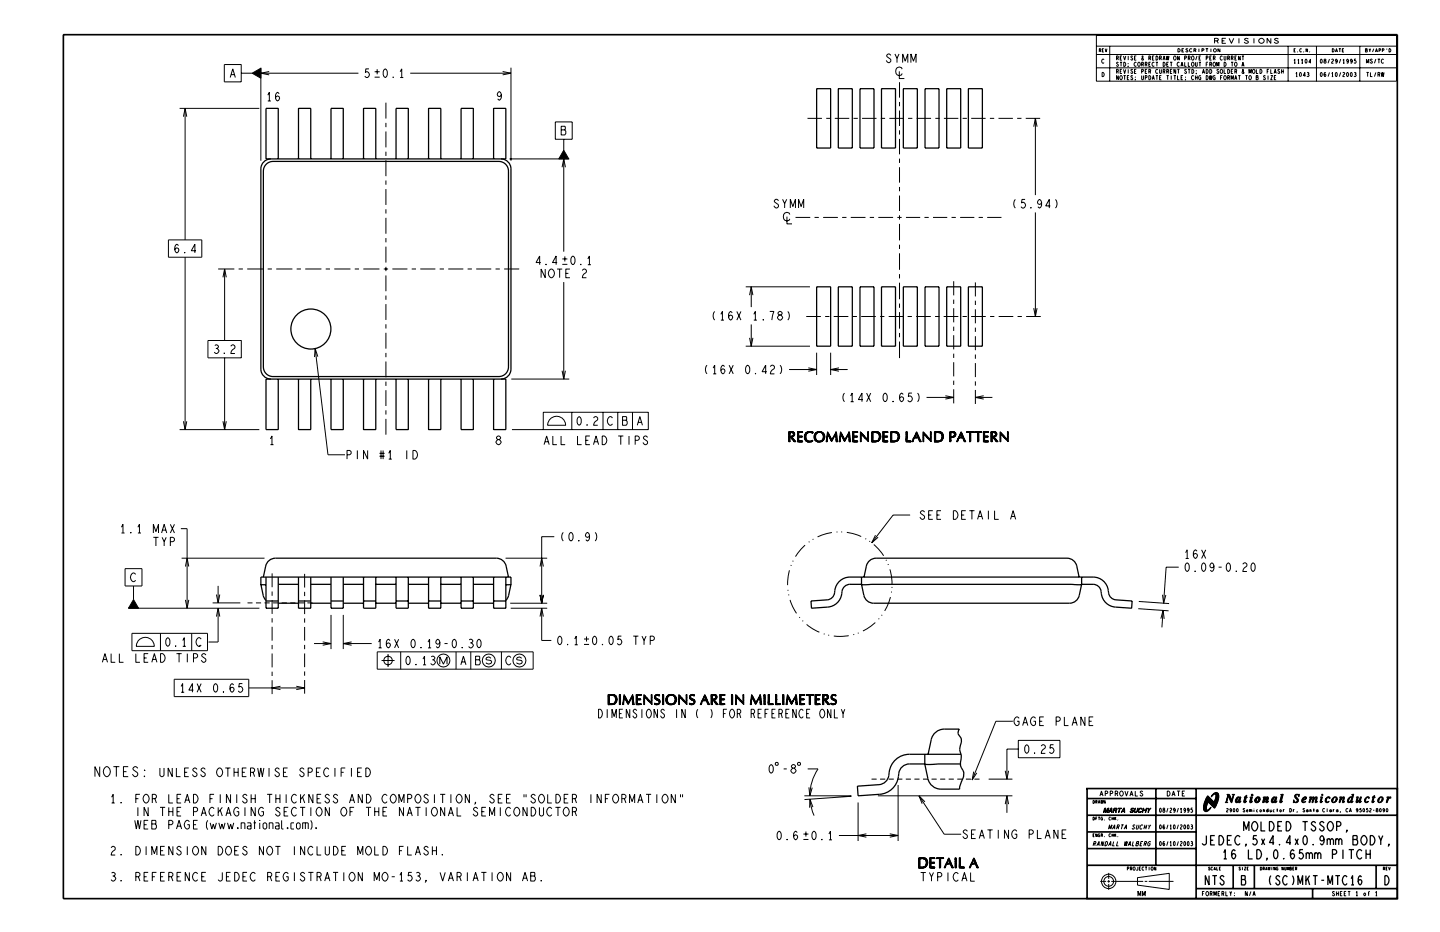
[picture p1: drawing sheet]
<svg xmlns="http://www.w3.org/2000/svg" width="432mm" height="279mm" viewBox="0 0 432 279" stroke-linecap="round" stroke-linejoin="round" font-family="sans-serif">
<g fill="#000" stroke="#000" stroke-width=".3">
<path d="M75.6 21.9l2.6-1.5v3zM169 45l1.5 2.6h-3zM236.5 129.7l.7-.1zM236.5 129.9l.5-.2-.5 .4zM236.5 130.1l.5-.4-.5 .5zM237 129.7l-.5 .9v-.4zM237 129.7l-.1 1.1-.4-.2zM236.5 131.3l.5-.3-.1 .4zM236.5 131.5l.4-.1-.4 .4zM236.5 131.8l.4-.4v.4zM236.5 132.1l.4-.3v.4zM236.5 132.3l.4-.1-.4 .2z"/>
<path d="M236.7 129.4h.2l-.4 .3zM236.5 129.4h.2l-.2 .3zM236.5 132.4l.4-.2zM236.9 132.2l-.2 .2zM236.5 129.7l.5-.3zM236.5 131l.6-.2zM236.5 130.6l.4 .2-.4 .2zM236.5 131.3l.4 .1-.4 .1zM236.5 131.8h.4l-.4 .3zM236.5 132.1l.4 .1-.4 .1zM236.5 129.7h.5l-.5 .2zM236.5 131l1.1-.1z"/>
<path d="M237 131l.6-.1zM236.5 131h.5l-.5 .3zM236.5 129.7l.7-.3zM236.5 131l.9-.2zM236.5 129.7l.9-.3zM237.2 129.6h.8zM237.4 130.8l.7-.2zM237.4 130.8l.7-.2-.3 .2zM236.5 131l1.3-.2zM236.5 129.7l1.2-.2zM237.5 131l.3 .4-.2 .3zM237 131h.5l.1 .7z"/>
<path d="M237.4 129.7l.6-.1zM237.5 129.7h.7zM237.8 131.4l.3 .3h-.5zM237.8 130.5l.5-.1-.6 .2zM237.7 130.6l.6-.2zM236.5 129.7l1.4-.2zM237.7 129.8l.5-.1-.3 .3zM237.9 130l.3-.3 .1 .3zM237.9 130.3h.4v.1zM237.9 130.2l.4-.2v.3zM237.5 130.7l.6-.1zM238.1 131.7l.3 .4-.3 .3z"/>
<path d="M237.6 131.7h.5v.7zM237.9 130.3l.4 .1-.5 .1zM237.9 130h.4l-.4 .2zM237.9 130.2l.4 .1h-.4zM238.4 132.1l-.1 .3h-.2zM238.4 132.1l.1 .3zM238.4 132.1l.3 .3zM239.1 129.7l.4-.1v.2zM239.1 130l.4-.2v.3zM239.1 130.2l.4-.1v.3zM239.1 130.7l.4-.3v.3zM239.1 131.1l.4-.1v.2z"/>
<path d="M239.1 131.4l.4-.2v.3zM239.1 131.6l.4-.1v.3zM239.1 131.9l.4-.1-.4 .3zM239.1 132.1l.4-.3v.4zM239.1 132.3l1.6-.1v.2zM239.1 129.6l.6-.2zM239.1 129.4h.3l-.3 .2zM239.1 132.4h1.6zM239.1 129.6l1.6-.2zM239.1 129.6h.4l-.4 .1zM239.1 129.7l.4 .1-.4 .2zM239.1 130l.4 .1-.4 .1z"/>
<path d="M239.1 130.2l.4 .2-.4 .3zM239.1 131.1l.8-.4zM239.1 130.7h.4l-.4 .4zM239.1 131.1l.4 .1-.4 .2zM239.1 131.4l.4 .1-.4 .1zM239.1 131.6l.4 .2-.4 .1zM239.1 132.3l.6-.1zM239.1 132.1l.4 .1-.4 .1zM239.5 132.4h1.2zM239.1 129.6l1-.2zM239.5 131l1.1-.1zM239.1 132.3l1.2-.1z"/>
<path d="M239.6 132.4h1.1zM239.5 129.6l1.2-.2zM239.5 131l.8-.3zM239.7 131l.9-.1zM239.1 129.6l1.3-.2zM239.9 129.6l.8-.2zM239.9 131l.7-.1zM239.8 132.4h.9zM240.1 132.4h.6zM240.1 131l.5-.1zM240.3 131l.3-.1zM239.5 131l1.1-.3z"/>
<path d="M240.1 129.6l.6-.2zM239.1 132.3l1.4-.1zM240.3 129.6l.4-.2zM240.7 129.4l-.2 .2zM239.1 132.3l1.6-.1zM239.5 131l1.1-.3v.2zM239.1 132.3l1.6 .1h-1.6zM241.2 130.6l.5-.2v.2zM241.2 131l.5-.4v.4zM241.2 131.3l.5-.1v.3zM241.3 130.4l.5-.2-.1 .2zM241.3 131.6l.4-.1 .1 .2z"/>
<path d="M241.4 130.1l.6-.1-.2 .2zM241.4 131.8l.4-.1 .1 .2zM241.6 129.8h.5zM241.6 132.1l.7 .1zM241.2 130.6h.5l-.5 .4zM241.2 131.3l.5-.3v.2zM241.2 131h.5l-.5 .3zM241.3 130.4h.4l-.5 .2zM241.2 131.3l.5 .2-.4 .1zM241.8 129.6h1zM241.4 130.1l.4 .1-.5 .2zM241.3 131.6l.5 .1-.4 .1z"/>
<path d="M241.8 132.3h.8zM241.6 132.1l.3-.2 .2 .2zM241.4 131.8l.5 .1-.3 .2zM241.6 129.8l.4 .2-.6 .1zM242.1 129.5h1.5zM241.6 129.8l.8-.1zM242.1 132.4h1.4zM242.5 129.4h.6zM241.6 129.8l1-.2zM241.6 129.8l.2-.2h.8zM242.1 132.4l.7-.1zM241.8 132.3h.8l-.5 .1z"/>
<path d="M242.1 132.4l.9-.1zM242.8 129.6h1zM242.1 132.4l1.6-.1zM242.4 132.4h1.1zM243 132.4h.5zM242.4 132.4h.6zM242.1 129.5l1.2-.1zM242.1 129.5l1-.1zM243 129.6h.8zM243.2 129.7l.6-.1zM243.4 129.8l.4-.2-.1 .4zM243.5 132.1l.2-.1v.3z"/>
<path d="M241.8 129.6l1.8-.1zM243 132.3h.7zM243.3 132.2l.4 .1zM244.1 130.7l.5-.3v.3zM244.1 131l.5-.3v.3zM244.1 131.3l.5-.1v.3zM244.2 130.4l.5-.2-.1 .2zM244.2 131.6l.4-.1 .1 .2zM244.3 130.1l.6-.1-.2 .2zM244.3 131.9l.4-.2 .1 .2zM244.5 129.8h.5zM244.5 132.1l.7 .1z"/>
<path d="M244.1 130.7h.5l-.5 .3zM244.1 131.3l.5-.3v.2zM244.1 131h.5l-.5 .3zM244.2 130.4h.4l-.5 .3zM244.1 131.3l.5 .2-.4 .1zM244.7 129.6h1zM244.3 130.1l.4 .1-.5 .2zM244.2 131.6l.5 .1-.4 .2zM244.8 132.3h.6zM244.5 132.1l.3-.2 .2 .2zM244.3 131.9h.5l-.3 .2zM244.5 129.8l.4 .2-.6 .1z"/>
<path d="M244.5 129.8l.8-.1zM245.4 129.4h.6zM245 132.4h1.4zM245.4 132.4h1zM245 132.4l.7-.1zM244.8 132.3h.6l-.4 .1zM244.5 129.8l1-.2zM244.5 129.8l.2-.2h.8zM245 132.4l.9-.1zM245 129.5h1.4zM245.7 129.6l.7-.1zM245.9 129.6l.5-.1 .2 .1z"/>
<path d="M245.9 132.3l.8-.1zM245 129.5l1-.1zM245.4 132.4h.6zM246.1 132.2l.8-.2zM246.2 129.7l.4-.1zM246.4 129.8l.2-.2 .3 .2zM246.5 131.9l.6-.1-.2 .2zM246.6 130l.3-.2 .2 .3zM245.9 129.6h.7zM246.7 130.2l.4-.1 .1 .2zM246.7 131.7l.5-.2-.1 .3zM246.8 130.4l.4-.1 .1 .3z"/>
<path d="M246.8 131.5l.5-.3-.1 .3zM246.8 131.2l.6-.3-.1 .3zM246.4 129.8h.5l-.3 .2zM246.8 130.6h.5l-.4 .3zM246.9 130.9l.4-.3 .1 .3zM246.5 131.9l.4 .1-.5 .1zM246.6 130l.5 .1-.4 .1zM246.5 131.9l.6-.1zM246.7 130.2l.5 .1-.4 .1zM246.8 131.5h.4l-.5 .2zM246.8 130.4l.5 .2h-.5zM246.8 131.2h.5l-.5 .3z"/>
<path d="M246.9 130.9h.5l-.6 .3zM247.8 132.1l.2-.3v.3zM247.8 131.8l.3-.2-.1 .2zM247.9 131.4l.2-.1v.3zM247.7 132.4l.3-.1zM248 132.3l-.1 .1zM247.9 131.1l.2-.1v.3zM248 130.6l.3-.3-.1 .4zM248 130.1l.4-.3 .2 .4zM248 130.1l.6 .1-.3 .1zM247.8 131.8h.2l-.2 .3zM248 132.1l-.3 .3z"/>
<path d="M247.8 132.1h.2l-.3 .3zM247.9 131.1l.2 .2-.2 .1zM247.9 131.4l.2 .2-.3 .2zM248.2 130.7l-.3 .4zM248 130.6l.2 .1-.3 .4zM248.3 130.3l.3-.1 .2 .3zM248 130.1l.3 .2-.3 .3zM248.1 129.4l.3 .4-.4 .3zM248.5 130.7l.3-.2 .1 .3zM248.6 131l.3-.2 .2 .3zM248.3 130.3l.5 .2-.3 .2zM248.8 131.3l.3-.2 .1 .3z"/>
<path d="M248.5 130.7l.4 .1-.3 .2zM248.9 131.6l.3-.2 .2 .2zM248.6 131l.5 .1-.3 .2zM249 131.8h.5l-.4 .3zM249.1 132.1l.6-.4zM248.8 131.3l.4 .1-.3 .2zM249.1 132.1l.6-.4-.4 .6zM249.7 131.7l-.3 .7-.1-.1zM249 131.8l.4-.2 .1 .2zM248.9 131.6h.5l-.4 .2zM250 131.2l-.3 .5-.2 .1zM250.1 130.6l.4-.3z"/>
<path d="M250.3 130.7l-.8 1.1zM250.1 130.6l.2 .1-.8 1.1zM250.5 130.3l.4-.3v.5zM250.7 129.4l-.2 .9-.4 .3zM250.6 131.1l.4-.1v.4zM250.7 132l.3-.3 .1 .3zM250.7 129.4l.2 .6-.4 .3zM250.7 132.4l.4-.1zM250.9 130.5l.1 .5-.4 .1zM250.5 130.3l.4 .2-.3 .6zM251 131.4v.3l-.3 .3zM250.6 131.1l.4 .3-.3 .6z"/>
<path d="M250.9 132.4l.2-.1zM251.1 132.3l-.1 .1zM251.1 132v.3l-.4 .1zM250.7 132h.4l-.4 .4zM251.7 132.1l.2-.3v.3zM251.7 131.8l.3-.2-.1 .2zM251.8 131.4l.2-.1v.3zM251.6 132.4l.3-.1zM251.8 132.4l.1-.1zM251.8 131.1l.2-.1v.3zM251.9 130.6l.2-.3v.4zM251.9 130.1l.4-.3 .2 .4z"/>
<path d="M251.9 130.1l.6 .1-.4 .1zM251.7 131.8h.2l-.2 .3zM251.9 132.1l-.3 .3zM251.7 132.1h.2l-.3 .3zM251.8 131.1l.2 .2-.2 .1zM251.8 131.4l.2 .2-.3 .2zM252.1 130.7l-.3 .4zM251.9 130.6l.2 .1-.3 .4zM252.1 130.3l.4-.1 .2 .3zM251.9 130.1l.2 .2-.2 .3zM252 129.4l.3 .4-.4 .3zM252.4 130.7l.3-.2 .1 .3z"/>
<path d="M252.5 131l.3-.2 .2 .3zM252.1 130.3l.6 .2-.3 .2zM252.7 131.3l.3-.2 .1 .3zM252.4 130.7l.4 .1-.3 .2zM252.8 131.6l.3-.2 .2 .2zM252.5 131l.5 .1-.3 .2zM252.9 131.8h.5l-.4 .3zM253 132.1l.6-.4zM252.7 131.3l.4 .1-.3 .2zM253 132.1l.6-.4-.5 .6zM253.6 131.7l-.3 .7-.2-.1zM252.9 131.8l.4-.2 .1 .2z"/>
<path d="M252.8 131.6h.5l-.4 .2zM253.9 131.2l-.3 .5-.2 .1zM254 130.6l.4-.3zM254.1 130.7l-.7 1.1zM254 130.6l.1 .1-.7 1.1zM254.4 130.3l.4-.3v.5zM254.6 129.4l-.2 .9-.4 .3zM254.5 131.1l.4-.1v.4zM254.6 132l.3-.3 .1 .3zM254.6 129.4l.2 .6-.4 .3zM254.6 132.4l.4-.1zM254.8 130.5l.1 .5-.4 .1z"/>
<path d="M254.4 130.3l.4 .2-.3 .6zM254.9 131.4v.3l-.3 .3zM254.5 131.1l.4 .3-.3 .6zM254.8 132.4l.2-.1zM255 132.3l-.1 .1zM255 132v.3l-.4 .1zM254.6 132h.4l-.4 .4zM255.7 129.7l.3-.1v.2zM255.7 130l.3-.2v.3zM255.7 130.2l.3-.1v.3zM255.7 130.7l.3-.3v.3zM255.7 131.1l.3-.1v.2z"/>
<path d="M255.7 131.4l.3-.2v.3zM255.7 131.6l.3-.1v.3zM255.7 131.9l.3-.1-.3 .3zM255.7 132.1l.3-.3v.4zM255.7 132.3l1.5-.1v.2zM255.7 129.6l.6-.2zM255.7 129.4h.2l-.2 .2zM255.7 132.4h1.5zM255.7 129.6l1.5-.2zM255.7 129.6h.3l-.3 .1zM255.7 129.7l.3 .1-.3 .2zM255.7 130l.3 .1-.3 .1z"/>
<path d="M255.7 130.2l.3 .2-.3 .3zM255.7 131.1l.7-.4zM255.7 130.7h.3l-.3 .4zM255.7 131.1l.3 .1-.3 .2zM255.7 131.4l.3 .1-.3 .1zM255.7 131.6l.3 .2-.3 .1zM255.7 132.3l.6-.1zM255.7 132.1l.3 .1-.3 .1zM256 132.4h1.2zM255.7 129.6l.9-.2zM256 131l1.1-.1zM255.7 132.3l1.1-.1z"/>
<path d="M256.1 132.4h1.1zM256 129.6l1.2-.2zM256 131l.8-.3zM256.3 131l.8-.1zM255.7 129.6l1.2-.2zM256.4 129.6l.8-.2zM256.5 131l.6-.1zM256.3 132.4h.9zM256.7 132.4h.5zM256.6 131l.5-.1zM256.8 131l.3-.1zM256 131l1.1-.3z"/>
<path d="M256.6 129.6l.6-.2zM255.7 132.3l1.3-.1zM256.8 129.6l.4-.2zM257.2 129.4l-.2 .2zM255.7 132.3l1.5-.1zM256 131l1.1-.3v.2zM255.7 132.3l1.5 .1h-1.5zM258 129.4l.6 .6-.6-.3zM258 130.3l.2-.1v.4zM258 130.7l.2-.1v.4zM258.2 131v.3h-.2zM258 131.7l.2-.1v.2z"/>
<path d="M258.2 131.8v.3h-.2zM258 132.4l.2-.1zM258.2 130.2l.4-.2 .4 .5zM258 130.3l.2 .3-.2 .1zM258 130.7l.2 .3-.2 .3zM258.2 131.3l-.2 .4zM258 131.3h.2l-.2 .4zM258 131.7l.2 .1-.2 .3zM258.2 132.1l-.2 .3zM258 132.1h.2l-.2 .3zM258 129.7l.6 .3h-.6zM258 130.3l.6-.3z"/>
<path d="M258 130h.6l-.6 .3zM259 130.5l.6 .6-.3 .2zM258.2 130.2l.8 .3 .3 .8zM259.3 131.3l.3-.2 .5 .6zM260.2 131.3l.2-.1-.3 .5zM260.4 131.2v.6l-.3-.1zM260.1 131.7l.3 .1v.6zM259.3 131.3l.8 .4 .3 .7zM260.2 129.6l.2-.2-.2 .4zM260.4 129.4v.4h-.2zM260.2 130l.2-.2v.4zM260.2 130.3l.2-.1-.2 .4z"/>
<path d="M260.4 130.2v.4h-.2zM260.4 130.6v.6l-.2-.3zM260.2 129.4h.2l-.2 .2zM260.2 129.8h.2l-.2 .2zM260.2 130l.2 .2-.2 .1zM260.2 130.6h.2l-.2 .3zM260.2 130.9l.2 .3-.2 .1zM261.4 130l.4-.3-.4 .4zM261.8 129.7v.6l-.4-.2zM261.4 130.4l.4-.1-.4 .4zM261.4 130.7l.4-.4v.7zM261.4 131h.4l-.4 .4z"/>
<path d="M261.8 131v.4h-.4zM261.4 131.7l.4-.3v.3zM261.4 132l.4-.3v.3zM261.4 132.1l.4-.1v.2zM261.4 132.4l1.8-.1zM261.4 129.7l.6-.3zM261.4 129.4h.4l-.4 .3zM261.4 129.7l.9-.1zM261.8 129.7l.5-.1zM261.4 129.7h.4l-.4 .3zM261.4 130.1l.4 .2-.4 .1zM261.4 130.7l.4 .3h-.4z"/>
<path d="M261.4 131.4h.4l-.4 .3zM261.4 131.7h.4l-.4 .3zM261.4 132h.4l-.4 .1zM261.4 132.4l.6-.2zM261.4 132.1l.4 .1-.4 .2zM261.6 132.4l1.6-.1zM261.8 132.4l1.4-.1zM261.4 129.7l.8-.3zM261.4 132.4l.7-.2zM261.4 132.4l.9-.2zM261.4 129.7l1.2-.3zM261.9 132.4l1.3-.1z"/>
<path d="M261.4 132.4l1.3-.2zM262.3 132.4l.9-.1zM262.4 132.4l.8-.1zM261.4 129.7l1.4-.3zM262.3 129.6l1.1-.1zM262.7 129.7l.7-.2 .2 .2zM262.7 132.2h.8zM261.4 129.7l1.7-.2zM262.9 132.2l.8-.2zM261.4 129.7l2-.2zM263 129.7h.6zM263.3 129.8l.3-.1 .2 .1z"/>
<path d="M263.4 131.9l.5-.2-.2 .3zM263.4 130l.4-.2 .1 .3zM263.5 131.7l.5-.3-.1 .3zM263.5 130.2l.4-.1 .1 .2zM263.6 131.4l.5-.2-.1 .2zM262.7 129.7h.9zM263.6 130.4l.4-.1-.4 .3zM263.6 130.6l.4-.3 .1 .3zM263.6 131.2l.5-.4v.4zM263.7 130.8l.4-.2v.2zM263.1 132.1l.6-.1zM263.3 129.8h.5l-.4 .2z"/>
<path d="M263.5 131.7h.4l-.5 .2zM263.4 130l.5 .1zM263.5 130.2l.5 .1-.4 .1zM263.6 131.4h.4l-.5 .3zM263.6 130.6h.5l-.4 .2zM263.6 131.2h.5l-.5 .2zM263.7 130.8h.4l-.5 .4zM264.7 129.7l.4-.1v.2zM264.7 130l.4-.2v.3zM264.7 130.2l.4-.1v.3zM264.7 130.7l.4-.3v.3zM264.7 131.1l.4-.1v.2z"/>
<path d="M264.7 131.4l.4-.2v.3zM264.7 131.6l.4-.1v.3zM264.7 131.9l.4-.1-.4 .3zM264.7 132.1l.4-.3v.4zM264.7 132.3l1.6-.1v.2zM264.7 129.6l.6-.2zM264.7 129.4h.3l-.3 .2zM264.7 132.4h1.6zM264.7 129.6l1.6-.2zM264.7 129.6h.4l-.4 .1zM264.7 129.7l.4 .1-.4 .2zM264.7 130l.4 .1-.4 .1z"/>
<path d="M264.7 130.2l.4 .2-.4 .3zM264.7 131.1l.8-.4zM264.7 130.7h.4l-.4 .4zM264.7 131.1l.4 .1-.4 .2zM264.7 131.4l.4 .1-.4 .1zM264.7 131.6l.4 .2-.4 .1zM264.7 132.3l.6-.1zM264.7 132.1l.4 .1-.4 .1zM265 132.4h1.3zM264.7 129.6l1-.2zM265.1 131l1-.1zM264.7 132.3l1.2-.1z"/>
<path d="M265.2 132.4h1.1zM265.1 129.6l1.2-.2zM265.1 131l.7-.3zM265.3 131l.8-.1zM264.7 129.6l1.2-.2zM265.5 129.6l.8-.2zM265.5 131l.6-.1zM265.4 132.4h.9zM265.7 132.4h.6zM265.7 131l.4-.1zM265.8 131l.3-.1zM265.1 131l1-.3z"/>
<path d="M265.7 129.6l.6-.2zM264.7 132.3l1.4-.1zM265.9 129.6l.4-.2zM266.3 129.4l-.2 .2zM264.7 132.3l1.6-.1zM265.1 131l1-.3v.2zM264.7 132.3l1.6 .1h-1.6zM267 130l.4-.3-.4 .4zM267.4 129.7v.6l-.4-.2zM267 130.4l.4-.1-.4 .4zM267 130.7l.4-.4v.7zM267 131h.4l-.4 .4z"/>
<path d="M267.4 131v.4h-.4zM267 131.7l.4-.3v.3zM267 132l.4-.3v.3zM267 132.1l.4-.1v.2zM267 132.4l1.8-.1zM267 129.7l.6-.3zM267 129.4h.4l-.4 .3zM267 129.7l.9-.1zM267.4 129.7l.5-.1zM267 129.7h.4l-.4 .3zM267 130.1l.4 .2-.4 .1zM267 130.7l.4 .3h-.4z"/>
<path d="M267 131.4h.4l-.4 .3zM267 131.7h.4l-.4 .3zM267 132h.4l-.4 .1zM267 132.4l.6-.2zM267 132.1l.4 .1-.4 .2zM267.2 132.4l1.6-.1zM267.4 132.4l1.4-.1zM267 129.7l.8-.3zM267 132.4l.8-.2zM267 132.4l.9-.2zM267 129.7l1.3-.3zM267.6 132.4l1.2-.1z"/>
<path d="M267 132.4l1.3-.2zM267.9 132.4l.9-.1zM268 132.4l.8-.1zM267 129.7l1.4-.3zM267.9 129.6l1.1-.1zM268.3 129.7l.7-.2 .3 .2zM268.3 132.2h.8zM267 129.7l1.7-.2zM268.6 132.2l.8-.2zM267 129.7l2-.2zM268.6 129.7h.7zM268.9 129.8l.4-.1 .2 .1z"/>
<path d="M269 131.9l.5-.2-.1 .3zM269 130l.5-.2 .1 .3zM269.1 131.7l.6-.3-.2 .3zM269.1 130.2l.5-.1 .1 .2zM269.2 131.4l.5-.2v.2zM268.3 129.7h1zM269.2 130.4l.5-.1-.4 .3zM269.3 130.6l.4-.3v.3zM269.3 131.2l.5-.4-.1 .4zM269.3 130.8l.4-.2 .1 .2zM268.8 132.1l.6-.1zM268.9 129.8h.6l-.5 .2z"/>
<path d="M269.1 131.7h.4l-.5 .2zM269 130l.6 .1zM269.1 130.2l.6 .1-.5 .1zM269.2 131.4h.5l-.6 .3zM269.3 130.6h.4l-.4 .2zM269.3 131.2h.4l-.5 .2zM269.3 130.8h.5l-.5 .4zM271.7 129.7l.3-.1v.1zM271.7 130l.3-.1v.2zM271.7 130.4l.3-.1v.2zM271.7 130.8h.3l-.3 .4zM272 130.8l-.3 .7z"/>
<path d="M272 130.8l-.3 .9zM272 130.8l-.3 1.2zM272 130.8l-.3 1.3zM272 130.8v1.4l-.3-.1zM271.7 132.3l1.5-.1v.2zM271.8 129.4h.2l-.3 .3zM271.7 129.4h.1l-.1 .3zM271.7 129.7l.3-.3zM271.7 130l.3-.3zM271.7 129.7h.3l-.3 .3zM271.7 130.4l.3-.3v.2zM271.7 130l.3 .1-.3 .3z"/>
<path d="M271.7 130.8l.3-.3v.3zM271.7 130.4l.3 .1-.3 .3zM271.7 132.3l.8-.1zM271.7 132.1l.3 .1-.3 .1zM271.7 132.4h1.5zM271.7 132.3l1.1-.1zM272.1 132.4h1.1zM271.7 132.3l1.3-.1zM272.6 132.4h.6zM272.8 132.4h.4zM271.7 132.3l1.5-.1zM271.7 132.3l1.5 .1h-1.5z"/>
<path d="M273.9 131.9l-.4 .5zM273.9 131.9l-.3 .5zM273.8 131.7l.4-.4-.3 .6zM273.8 131.7l.1 .2-.4 .5zM274.1 130.9l.4-.3-.1 .3zM274.4 130.5l.2-.1-.1 .2zM274.4 131.1h.2l-.4 .2zM274.4 131.1l-.6 .6zM274.4 130.9l-.6 .8zM274.1 130.9h.3l-.6 .8zM274.5 130.2l.3-.1-.2 .3zM274.4 130.5l.1 .1-.4 .3z"/>
<path d="M274.5 130.2l.1 .2-.2 .1zM274.2 131.3l.6-.2zM274.7 129.8h.3zM274.2 131.3l.9-.2zM274.7 131.3l.8-.4zM274.8 130.1l.4 .1zM274.2 131.3l.7-.2zM274.9 130.4l.3-.2 .1 .2zM274.8 129.4l.2 .3-.3 .1zM274.8 130.1l.2-.3 .2 .2zM274.5 130.2l.5-.4zM274.7 129.8h.3l-.5 .4z"/>
<path d="M275 130.7l.4-.1 .1 .3zM274.8 130.1l.4 .1-.3 .2zM275 130.7l.3-.3 .1 .2zM274.9 130.4h.4l-.3 .3zM274.7 131.3l.8-.4-.2 .4zM275.5 130.9l.2 .5-.4-.1zM275 130.7l.5 .2-.4 .2zM275.4 131.5l.3-.1-.2 .4zM275.7 131.4l.2 .4h-.4zM275.6 132.1l.3-.3 .2 .4zM275.3 131.3l.4 .1-.3 .1zM275.5 131.8h.4l-.3 .3z"/>
<path d="M275.8 132.4l.3-.2zM275.6 132.1l.5 .1-.3 .2zM276.1 132.2l-.2 .2zM276.1 132.2l.2 .2zM276.8 129.4l.6 .6-.6-.3zM276.8 130.3l.2-.1v.4zM276.8 130.7l.2-.1v.4zM277 131v.3h-.2zM276.8 131.7l.2-.1v.2zM277 131.8v.3h-.2zM276.8 132.4l.2-.1zM277 130.2l.4-.2 .4 .5z"/>
<path d="M276.8 130.3l.2 .3-.2 .1zM276.8 130.7l.2 .3-.2 .3zM277 131.3l-.2 .4zM276.8 131.3h.2l-.2 .4zM276.8 131.7l.2 .1-.2 .3zM277 132.1l-.2 .3zM276.8 132.1h.2l-.2 .3zM276.8 129.7l.6 .3h-.6zM276.8 130.3l.6-.3zM276.8 130h.6l-.6 .3zM277.8 130.5l.6 .6-.3 .2zM277 130.2l.8 .3 .3 .8z"/>
<path d="M278.1 131.3l.3-.2 .5 .6zM279 131.3l.2-.1-.3 .5zM279.2 131.2v.6l-.3-.1zM278.9 131.7l.3 .1v.6zM278.1 131.3l.8 .4 .3 .7zM279 129.6l.2-.2-.2 .4zM279.2 129.4v.4h-.2zM279 130l.2-.2v.4zM279 130.3l.2-.1-.2 .4zM279.2 130.2v.4h-.2zM279.2 130.6v.6l-.2-.3zM279 129.4h.2l-.2 .2z"/>
<path d="M279 129.8h.2l-.2 .2zM279 130l.2 .2-.2 .1zM279 130.6h.2l-.2 .3zM279 130.9l.2 .3-.2 .1zM280.2 130l.4-.3-.4 .4zM280.6 129.7v.6l-.4-.2zM280.2 130.4l.4-.1-.4 .4zM280.6 130.3v.7l-.4-.3zM280.2 131h.4l-.4 .4zM280.6 131v.4h-.4zM280.2 131.7l.4-.3v.3zM280.2 132l.4-.3v.3z"/>
<path d="M280.2 132.1l.4-.1v.2zM280.2 132.4l1.8-.1zM280.2 129.7l.6-.3zM280.2 129.4h.4l-.4 .3zM280.2 129.7l.9-.1zM280.6 129.7l.5-.1zM280.2 129.7h.4l-.4 .3zM280.2 130.1l.4 .2-.4 .1zM280.2 130.7l.4 .3h-.4zM280.2 131.4h.4l-.4 .3zM280.2 131.7h.4l-.4 .3zM280.2 132h.4l-.4 .1z"/>
<path d="M280.2 132.4l.6-.2zM280.2 132.1l.4 .1-.4 .2zM280.4 132.4l1.6-.1zM280.6 132.4l1.4-.1zM280.2 129.7l.8-.3zM280.2 132.4l.7-.2zM280.2 132.4l.9-.2zM280.2 129.7l1.2-.3zM280.7 132.4l1.3-.1zM280.2 132.4l1.3-.2zM281 132.4l1-.1zM281.2 132.4l.8-.1z"/>
<path d="M280.2 129.7l1.4-.3zM281.1 129.6l1.1-.1zM281.5 129.7l.7-.2 .2 .2zM281.5 132.2h.8zM280.2 129.7l1.7-.2zM281.7 132.2l.8-.2zM280.2 129.7l2-.2zM281.8 129.7h.6zM282 129.8l.4-.1 .2 .1zM282.1 131.9l.6-.2-.2 .3zM282.2 130l.4-.2 .1 .3zM282.3 131.7l.5-.3-.1 .3z"/>
<path d="M282.3 130.2l.4-.1 .1 .2zM282.4 131.4l.5-.2-.1 .2zM281.5 129.7h.9zM282.4 130.4l.4-.1-.4 .3zM282.4 130.6l.4-.3 .1 .3zM282.4 131.2l.5-.4v.4zM282.5 130.8l.4-.2v.2zM281.9 132.1l.6-.1zM282 129.8h.6l-.4 .2zM282.3 131.7h.4l-.6 .2zM282.2 130l.5 .1zM282.3 130.2l.5 .1-.4 .1z"/>
<path d="M282.4 131.4h.4l-.5 .3zM282.4 130.6h.5l-.4 .2zM282.4 131.2h.5l-.5 .2zM282.5 130.8h.4l-.5 .4zM284.8 130l.4-.1v.3zM284.8 130.3l.4-.1v.3zM284.8 130.7l.4-.2v.3zM284.8 131.3l.4-.2v.3zM284.8 131.7h.4v.2zM284.8 132.1l.4-.2-.4 .5zM285.2 131.9l-.4 .5zM285.2 131.9v.5h-.3z"/>
<path d="M284.8 129.7l.8-.3zM284.8 129.4h.4l-.4 .3zM284.8 129.7l.7-.1zM285.2 129.7l.3-.1zM284.8 130l.4-.3v.2zM284.8 129.7h.4l-.4 .3zM284.8 130l.4 .2-.4 .1zM284.8 130.3l.4 .2-.4 .2zM285.2 130.8h.2l-.6 .5zM284.8 130.7l.4 .1-.4 .5zM284.8 131.7l.4-.3v.3zM284.8 131.3l.4 .1-.4 .3z"/>
<path d="M284.8 131.7l.4 .2-.4 .2zM285.4 130.8h.1l-.3 .3zM284.8 131.3l.6-.5zM285.2 131.1l.8-.1zM285.5 131.1l.5-.1zM285.2 131.1l.5-.3zM284.8 129.7l1.2-.2zM285.5 129.6h.9zM285.7 130.8l.9-.2zM285.7 130.8l.9-.2-.2 .2zM285.2 131.1l1.2-.3zM285.7 129.7l.7-.1z"/>
<path d="M285.9 129.7l.5-.1 .1 .1zM284.8 129.7l1.4-.2zM286.1 130.6l.5-.2v.2zM286.1 129.9l.4-.2 .1 .2zM286.2 130.1l.4-.2zM286.2 130.3l.5-.1zM285.2 131.1l1-.1zM285.9 129.7h.6l-.4 .2zM285.9 130.8l.7-.2zM286.1 129.9h.5l-.4 .2zM286.2 130.3l.4-.2 .1 .1zM286.2 130.1h.4l-.4 .2z"/>
<path d="M286.2 130.3l.4 .1-.5 .2zM287.3 131.9l-.5 .5zM287.3 131.9l-.3 .5zM287.1 131.7l.5-.4-.3 .6zM287.1 131.7l.2 .2-.5 .5zM287.5 130.9l.4-.3-.1 .3zM287.7 130.5l.3-.1-.1 .2zM287.7 131.1h.3l-.4 .2zM287.7 131.1l-.6 .6zM287.8 130.9l-.7 .8zM287.5 130.9h.3l-.7 .8zM287.9 130.2l.3-.1-.2 .3z"/>
<path d="M287.7 130.5l.2 .1-.4 .3zM287.9 130.2l.1 .2-.3 .1zM287.6 131.3l.6-.2zM288 129.8h.4zM287.6 131.3l.9-.2zM288.1 131.3l.8-.4zM288.2 130.1l.4 .1zM287.6 131.3l.7-.2zM288.3 130.4l.3-.2 .1 .2zM288.2 129.4l.2 .3-.4 .1zM288.2 130.1l.2-.3 .1 .2zM287.9 130.2l.5-.4z"/>
<path d="M288 129.8h.4l-.5 .4zM288.4 130.7l.4-.1 .1 .3zM288.2 130.1l.4 .1-.3 .2zM288.4 130.7l.3-.3 .1 .2zM288.3 130.4h.4l-.3 .3zM288.1 131.3l.8-.4-.2 .4zM288.9 130.9l.2 .5-.4-.1zM288.4 130.7l.5 .2-.4 .2zM288.8 131.5l.3-.1-.2 .4zM289.1 131.4l.2 .4h-.4zM289 132.1l.3-.3 .2 .4zM288.7 131.3l.4 .1-.3 .1z"/>
<path d="M288.9 131.8h.4l-.3 .3zM289.1 132.4l.4-.2zM289 132.1l.5 .1-.4 .2zM289.5 132.2l-.2 .2zM289.5 132.2l.1 .2zM289.8 129.6l.7-.2zM289.8 129.4h.3l-.3 .2zM289.8 129.6l.9-.2zM289.8 129.6l1.1-.2zM289.8 129.6l2.2-.2zM290.7 129.9l.4-.3-.4 .6zM291.1 129.6v.7l-.4-.1z"/>
<path d="M290.7 130.5l.4-.2v.4zM290.7 130.8l.4-.1v.4zM290.7 131.2l.4-.1v.3zM290.7 131.5l.4-.1v.2zM290.7 131.7l.4-.1-.4 .3zM290.7 131.9l.4-.3v.3zM290.7 132.1l.4-.2v.2zM290.7 132.3l.4-.2v.2zM290.7 132.4l.4-.1zM289.8 129.6l1.3-.2zM290.7 129.6l1.3-.2zM290.7 129.6h.4l-.4 .3z"/>
<path d="M290.7 130.2l.4 .1-.4 .2zM290.7 130.5l.4 .2-.4 .1zM290.7 130.8l.4 .3-.4 .1zM290.7 131.2l.4 .2-.4 .1zM290.7 131.5l.4 .1-.4 .1zM290.7 131.9h.4l-.4 .2zM290.7 132.1h.4l-.4 .2zM290.7 132.3h.4l-.4 .1zM289.8 129.6l1.6-.2zM289.8 129.6l1.9-.2zM291.1 129.6l.9-.2zM291.4 129.6l.6-.2z"/>
<path d="M291.6 129.6l.4-.2zM292 129.4l-.2 .2zM292.3 129.6l.6-.2zM292.3 129.4h.3l-.3 .2zM292.3 129.6l.8-.2zM292.3 129.6l1.1-.2zM292.3 129.6l2.1-.2zM293.1 129.9l.4-.3-.4 .6zM293.5 129.6v.7l-.4-.1zM293.1 130.5l.4-.2v.4zM293.1 130.8l.4-.1v.4zM293.1 131.2l.4-.1v.3z"/>
<path d="M293.1 131.5l.4-.1v.2zM293.1 131.7l.4-.1-.4 .3zM293.1 131.9l.4-.3v.3zM293.1 132.1l.4-.2v.2zM293.1 132.3l.4-.2v.2zM293.1 132.4l.4-.1zM292.3 129.6l1.3-.2zM293.1 129.6l1.3-.2zM293.1 129.6h.4l-.4 .3zM293.1 130.2l.4 .1-.4 .2zM293.1 130.5l.4 .2-.4 .1zM293.1 130.8l.4 .3-.4 .1z"/>
<path d="M293.1 131.2l.4 .2-.4 .1zM293.1 131.5l.4 .1-.4 .1zM293.1 131.9h.4l-.4 .2zM293.1 132.1h.4l-.4 .2zM293.1 132.3h.4l-.4 .1zM292.3 129.6l1.5-.2zM292.3 129.6l1.8-.2zM293.5 129.6l.9-.2zM293.8 129.6l.6-.2zM294 129.6l.4-.2zM294.4 129.4l-.1 .2zM294.9 129.7l.4-.1v.2z"/>
<path d="M294.9 130l.4-.2v.3zM294.9 130.2l.4-.1v.3zM294.9 130.7l.4-.3v.3zM294.9 131.1l.4-.1v.2zM294.9 131.4l.4-.2v.3zM294.9 131.6l.4-.1v.3zM294.9 131.9l.4-.1-.4 .3zM294.9 132.1l.4-.3v.4zM294.9 132.3l1.5-.1v.2zM294.9 129.6l.6-.2zM294.9 129.4h.3l-.3 .2zM294.9 132.4h1.5z"/>
<path d="M294.9 129.6l1.5-.2zM294.9 129.6h.4l-.4 .1zM294.9 129.7l.4 .1-.4 .2zM294.9 130l.4 .1-.4 .1zM294.9 130.2l.4 .2-.4 .3zM294.9 131.1l.7-.4zM294.9 130.7h.4l-.4 .4zM294.9 131.1l.4 .1-.4 .2zM294.9 131.4l.4 .1-.4 .1zM294.9 131.6l.4 .2-.4 .1zM294.9 132.3l.6-.1zM294.9 132.1l.4 .1-.4 .1z"/>
<path d="M295.2 132.4h1.2zM294.9 129.6l.9-.2zM295.3 131l1-.1zM294.9 132.3l1.1-.1zM295.4 132.4h1zM295.3 129.6l1.1-.2zM295.3 131l.7-.3zM295.5 131l.8-.1zM294.9 129.6l1.2-.2zM295.6 129.6l.8-.2zM295.7 131l.6-.1zM295.5 132.4h.9z"/>
<path d="M295.9 132.4h.5zM295.8 131l.5-.1zM296 131l.3-.1zM295.3 131l1-.3zM295.8 129.6l.6-.2zM294.9 132.3l1.4-.1zM296 129.6l.4-.2zM296.4 129.4l-.1 .2zM294.9 132.3l1.5-.1zM295.3 131l1-.3v.2zM294.9 132.3l1.5 .1h-1.5zM297.1 129.7l.7-.1z"/>
<path d="M297.1 129.9l.5-.2-.5 .4zM297.1 130.1l.5-.4-.5 .5zM297.6 129.7l-.5 .9v-.4zM297.6 129.7l-.1 1.1-.4-.2zM297.1 131.3l.5-.3-.1 .4zM297.1 131.5l.4-.1-.4 .4zM297.5 131.4v.4h-.4zM297.1 132.1l.4-.3v.4zM297.1 132.3l.4-.1-.4 .2zM297.3 129.4h.2l-.4 .3zM297.1 129.4h.2l-.2 .3zM297.1 132.4l.4-.2z"/>
<path d="M297.5 132.2l-.1 .2zM297.1 129.7l.6-.3zM297.1 131l.7-.2zM297.1 130.6l.4 .2-.4 .2zM297.1 131.3l.4 .1-.4 .1zM297.1 131.8h.4l-.4 .3zM297.1 132.1l.4 .1-.4 .1zM297.1 129.7h.5l-.5 .2zM297.1 131l1.2-.1zM297.6 131l.7-.1zM297.1 131h.5l-.5 .3zM297.1 129.7l.7-.3z"/>
<path d="M297.1 131l.9-.2zM297.1 129.7l.9-.3zM297.8 129.6h.9zM298 130.8l.7-.2zM298 130.8l.7-.2-.2 .2zM297.1 131l1.4-.2zM297.1 129.7l1.3-.2zM298.1 131l.3 .4-.2 .3zM297.6 131h.5l.1 .7zM298 129.7l.7-.1zM298.2 129.7h.6zM298.4 131.4l.3 .3h-.5z"/>
<path d="M298.5 130.5l.4-.1-.6 .2zM298.3 130.6l.6-.2zM297.1 129.7l1.4-.2zM298.4 129.8l.4-.1-.3 .3zM298.5 130l.3-.3 .1 .3zM298.5 130.3h.4v.1zM298.6 130.2l.3-.2v.3zM298.2 130.7l.5-.1zM298.7 131.7l.3 .4-.3 .3zM298.2 131.7h.5v.7zM298.5 130.3l.4 .1-.4 .1zM298.5 130h.4l-.3 .2z"/>
<path d="M298.6 130.2l.3 .1h-.4zM299 132.1l-.1 .3h-.2zM299 132.1l.1 .3h-.2zM299 132.1l.3 .3zM299.9 129.4l.6 .6-.6-.3zM299.9 130.3l.2-.1v.4zM299.9 130.7l.2-.1v.4zM300.1 131v.3h-.2zM299.9 131.7l.2-.1v.2zM300.1 131.8v.3h-.2zM299.9 132.4l.2-.1zM300.1 130.2l.4-.2 .4 .5z"/>
<path d="M299.9 130.3l.2 .3-.2 .1zM299.9 130.7l.2 .3-.2 .3zM300.1 131.3l-.2 .4zM299.9 131.3h.2l-.2 .4zM299.9 131.7l.2 .1-.2 .3zM300.1 132.1l-.2 .3zM299.9 132.1h.2l-.2 .3zM299.9 129.7l.6 .3h-.6zM299.9 130.3l.6-.3zM299.9 130h.6l-.6 .3zM300.9 130.5l.6 .6-.3 .2zM300.1 130.2l.8 .3 .3 .8z"/>
<path d="M301.2 131.3l.3-.2 .5 .6zM302.1 131.3l.2-.1-.3 .5zM302.3 131.2v.6l-.3-.1zM302 131.7l.3 .1v.6zM301.2 131.3l.8 .4 .3 .7zM302.1 129.6l.2-.2-.2 .4zM302.3 129.4v.4h-.2zM302.1 130l.2-.2v.4zM302.1 130.3l.2-.1-.2 .4zM302.3 130.2v.4h-.2zM302.3 130.6v.6l-.2-.3zM302.1 129.4h.2l-.2 .2z"/>
<path d="M302.1 129.8h.2l-.2 .2zM302.1 130l.2 .2-.2 .1zM302.1 130.6h.2l-.2 .3zM302.1 130.9l.2 .3-.2 .1zM40 179.7l1.5 2.6h-3zM182.3 208.8l.4-.3-.4 .4zM182.7 208.5v.6l-.4-.2zM182.3 209.2l.4-.1-.4 .4zM182.7 209.1v.7l-.4-.3zM182.3 209.8h.4l-.4 .4zM182.7 209.8v.4h-.4zM182.3 210.5l.4-.3v.3z"/>
<path d="M182.3 210.8l.4-.3v.3zM182.3 210.9l.4-.1v.2zM182.3 211.2l1.8-.1zM182.3 208.5l.6-.3zM182.3 208.2h.4l-.4 .3zM182.3 208.5l.9-.1zM182.7 208.5l.5-.1zM182.3 208.5h.4l-.4 .3zM182.3 208.9l.4 .2-.4 .1zM182.3 209.5l.4 .3h-.4zM182.3 210.2h.4l-.4 .3zM182.3 210.5h.4l-.4 .3z"/>
<path d="M182.3 210.8h.4l-.4 .1zM182.3 211.2l.6-.2zM182.3 210.9l.4 .1-.4 .2zM182.5 211.2l1.6-.1zM182.7 211.2l1.4-.1zM182.3 208.5l.8-.3zM182.3 211.2l.8-.2zM182.3 211.2l.9-.2zM182.3 208.5l1.2-.3zM182.9 211.2l1.2-.1zM182.3 211.2l1.3-.2zM183.2 211.2l.9-.1z"/>
<path d="M183.3 211.2l.8-.1zM182.3 208.5l1.4-.3zM183.2 208.4l1.1-.1zM183.6 208.5l.7-.2 .2 .2zM183.6 211h.8zM182.3 208.5l1.7-.2zM183.9 211l.8-.2zM182.3 208.5l2-.2zM183.9 208.5h.6zM184.2 208.6l.3-.1 .3 .1zM184.3 210.7l.5-.2-.1 .3zM184.3 208.8l.5-.2 .1 .3z"/>
<path d="M184.4 210.5l.6-.3-.2 .3zM184.4 209l.5-.1 .1 .2zM184.5 210.2l.5-.2v.2zM183.6 208.5h.9zM184.5 209.2l.5-.1-.5 .3zM184.5 209.4l.5-.3v.3zM184.5 210l.6-.4-.1 .4zM184.6 209.6l.4-.2 .1 .2zM184.1 210.9l.6-.1zM184.2 208.6h.6l-.5 .2zM184.4 210.5h.4l-.5 .2zM184.3 208.8l.6 .1z"/>
<path d="M184.4 209l.6 .1-.5 .1zM184.5 210.2h.5l-.6 .3zM184.5 209.4h.5l-.4 .2zM184.5 210h.5l-.5 .2zM184.6 209.6h.5l-.6 .4zM185.7 208.8l.4-.3v.4zM185.7 209.4l.4-.2v.4zM185.7 210l.4-.4v.6zM185.7 210.5l.4-.3v.4zM185.7 210.9l.4-.3v.4zM185.9 208.2h.1l-.3 .6zM185.7 208.2h.2l-.2 .6z"/>
<path d="M185.7 211.2l.4-.2zM186.1 211l-.2 .2zM186 208.2l.1 .3-.4 .3zM186.1 208.9v.3l-.4 .2zM185.7 208.8l.4 .1-.4 .5zM185.7 209.4l.4 .2-.4 .4zM185.7 210l.4 .2-.4 .3zM185.7 210.5l.4 .1-.4 .3zM185.7 210.9l.4 .1-.4 .2zM186.8 210.9l.2-.3v.3zM186.8 210.6l.3-.2-.1 .2zM186.9 210.2l.2-.1v.3z"/>
<path d="M186.7 211.2l.3-.1zM186.9 211.2l.1-.1zM186.9 209.9l.2-.1v.3zM187 209.4l.2-.3v.4zM187 208.9l.4-.3 .2 .4zM187 208.9l.6 .1-.4 .1zM186.8 210.6h.2l-.2 .3zM187 210.9l-.3 .3zM186.8 210.9h.2l-.3 .3zM186.9 209.9l.2 .2-.2 .1zM186.9 210.2l.2 .2-.3 .2zM187.2 209.5l-.3 .4z"/>
<path d="M187 209.4l.2 .1-.3 .4zM187.2 209.1l.4-.1 .2 .3zM187 208.9l.2 .2-.2 .3zM187.1 208.2l.3 .4-.4 .3zM187.4 209.5l.4-.2 .1 .3zM187.6 209.8l.3-.2 .2 .3zM187.2 209.1l.6 .2-.4 .2zM187.8 210.1l.3-.2 .1 .3zM187.4 209.5l.5 .1-.3 .2zM187.9 210.4l.3-.2 .1 .2zM187.6 209.8l.5 .1-.3 .2zM188 210.6h.4l-.3 .3z"/>
<path d="M188.1 210.9l.6-.4zM187.8 210.1l.4 .1-.3 .2zM188.1 210.9l.6-.4-.5 .6zM188.7 210.5l-.3 .7-.2-.1zM188 210.6l.3-.2 .1 .2zM187.9 210.4h.4l-.3 .2zM189 210l-.3 .5-.3 .1zM189.1 209.4l.4-.3zM189.2 209.5l-.8 1.1zM189.1 209.4l.1 .1-.8 1.1zM189.5 209.1l.4-.3v.5zM189.7 208.2l-.2 .9-.4 .3z"/>
<path d="M189.6 209.9l.4-.1v.4zM189.7 210.8l.3-.3 .1 .3zM189.7 208.2l.2 .6-.4 .3zM189.7 211.2l.4-.1zM189.9 209.3l.1 .5-.4 .1zM189.5 209.1l.4 .2-.3 .6zM190 210.2v.3l-.3 .3zM189.6 209.9l.4 .3-.3 .6zM189.9 211.2l.2-.1zM190.1 211.1l-.1 .1zM190.1 210.8v.3l-.4 .1zM189.7 210.8h.4l-.4 .4z"/>
<path d="M190.8 208.5l.3-.1v.2zM190.8 208.8l.3-.2v.3zM190.8 209l.3-.1v.3zM190.8 209.5l.3-.3v.3zM190.8 209.9l.3-.1v.2zM190.8 210.2l.3-.2v.3zM190.8 210.4l.3-.1v.3zM190.8 210.7l.3-.1-.3 .3zM190.8 210.9l.3-.3v.4zM190.8 211.1l1.5-.1v.2zM190.8 208.4l.5-.2zM190.8 208.2h.2l-.2 .2z"/>
<path d="M190.8 211.2h1.5zM190.8 208.4l1.5-.2zM190.8 208.4h.3l-.3 .1zM190.8 208.5l.3 .1-.3 .2zM190.8 208.8l.3 .1-.3 .1zM190.8 209l.3 .2-.3 .3zM190.8 209.9l.7-.4zM190.8 209.5h.3l-.3 .4zM190.8 209.9l.3 .1-.3 .2zM190.8 210.2l.3 .1-.3 .1zM190.8 210.4l.3 .2-.3 .1zM190.8 211.1l.5-.1z"/>
<path d="M190.8 210.9l.3 .1-.3 .1zM191.1 211.2h1.2zM190.8 208.4l.9-.2zM191.1 209.8l1.1-.1zM190.8 211.1l1.1-.1zM191.2 211.2h1.1zM191.1 208.4l1.2-.2zM191.1 209.8l.8-.3zM191.3 209.8l.9-.1zM190.8 208.4l1.2-.2zM191.5 208.4l.8-.2zM191.5 209.8l.7-.1z"/>
<path d="M191.4 211.2h.9zM191.8 211.2h.5zM191.7 209.8l.5-.1zM191.9 209.8l.3-.1zM191.1 209.8l1.1-.3zM191.7 208.4l.6-.2zM190.8 211.1l1.3-.1zM191.9 208.4l.4-.2zM192.3 208.2l-.2 .2zM190.8 211.1l1.5-.1zM191.1 209.8l1.1-.3v.2zM190.8 211.1l1.5 .1h-1.5z"/>
<path d="M193.1 208.2l.6 .6-.6-.3zM193.1 209.1l.2-.1v.4zM193.1 209.5l.2-.1v.4zM193.3 209.8v.3h-.2zM193.1 210.5l.2-.1v.2zM193.3 210.6v.3h-.2zM193.1 211.2l.2-.1zM193.3 209l.4-.2 .4 .5zM193.1 209.1l.2 .3-.2 .1zM193.1 209.5l.2 .3-.2 .3zM193.3 210.1l-.2 .4zM193.1 210.1h.2l-.2 .4z"/>
<path d="M193.1 210.5l.2 .1-.2 .3zM193.3 210.9l-.2 .3zM193.1 210.9h.2l-.2 .3zM193.1 208.5l.6 .3h-.6zM193.1 209.1l.6-.3zM193.1 208.8h.6l-.6 .3zM194.1 209.3l.6 .6-.3 .2zM193.3 209l.8 .3 .3 .8zM194.4 210.1l.3-.2 .5 .6zM195.3 210.1l.2-.1-.3 .5zM195.5 210v.6l-.3-.1zM195.2 210.5l.3 .1v.6z"/>
<path d="M194.4 210.1l.8 .4 .3 .7zM195.3 208.4l.2-.2-.2 .4zM195.5 208.2v.4h-.2zM195.5 208.6v.4l-.2-.2zM195.3 209.1l.2-.1-.2 .4zM195.5 209v.4h-.2zM195.5 209.4v.6l-.2-.3zM195.3 208.2h.2l-.2 .2zM195.3 208.6h.2l-.2 .2zM195.3 208.8l.2 .2-.2 .1zM195.3 209.4h.2l-.2 .3zM195.3 209.7l.2 .3-.2 .1z"/>
<path d="M196.2 211l.6 .1zM196.3 208.9l.3-.2v.2zM196.3 209l.3-.1 .1 .3zM196.3 209.2l.5 .1zM196.3 208.7l.4-.2zM196.3 209.4h.7zM196.4 209.5h.8zM196.2 211h.4zM196.3 210.8l.1 .1-.2 .1zM196.5 208.4h.6zM196.4 211.2l1.1-.1zM196.3 208.7h.3l-.3 .2z"/>
<path d="M196.3 208.9h.3l-.3 .1zM196.3 209l.4 .2h-.4zM196.5 211.2l1-.1zM196.8 208.3h.9zM196.8 209.8h1zM196.4 211.2l.6-.1zM196.3 208.7l.6-.3zM196.5 208.4h.4l-.6 .3zM197 208.2h.3zM197 209.9l.9 .1zM196.4 211.2l.8-.1zM197.1 208.4h.7z"/>
<path d="M196.7 211.2l.8-.1zM197.1 211.2l.4-.1zM196.7 211.2h.4zM196.8 209.8l.7-.2zM196.4 209.5h.8l-.4 .3zM197.2 211.1l.5-.1zM197.3 210l.6 .1zM196.8 208.3l.7-.1zM196.8 208.3l.5-.1zM197.4 210.9h.4zM197.3 208.5l.5-.1zM197.5 208.6l.3-.2-.1 .3z"/>
<path d="M197.5 210.2l.4-.1 .1 .2zM197.6 210.8l.3-.1zM197.7 210.5l.3-.2-.1 .2zM197.3 210l.6 .1-.4 .1zM197.6 210.8l.3-.3zM197.7 210.5h.2l-.3 .3zM197.5 210.2l.5 .1-.3 .2zM198.7 208.8l.3-.3v.4zM198.7 209.4l.3-.2v.4zM198.7 210l.3-.4v.6zM198.7 210.5l.3-.3v.4zM198.7 210.9l.3-.3v.4z"/>
<path d="M198.8 208.2h.2l-.3 .6zM198.7 208.2h.1l-.1 .6zM198.7 211.2l.3-.2zM199 211l-.1 .2zM199 208.2v.3l-.3 .3zM199 208.9v.3l-.3 .2zM198.7 208.8l.3 .1-.3 .5zM198.7 209.4l.3 .2-.3 .4zM198.7 210l.3 .2-.3 .3zM198.7 210.5l.3 .1-.3 .3zM198.7 210.9l.3 .1-.3 .2zM199.7 209.5l.5-.3-.1 .3z"/>
<path d="M199.7 209.8l.4-.3v.3zM199.7 210.1l.4-.1 .1 .3zM199.8 209.2l.5-.2-.1 .2zM199.8 210.4l.4-.1 .1 .2zM199.9 208.9l.5-.1-.1 .2zM199.9 210.7l.4-.2 .1 .2zM200.1 208.6h.5zM200.1 210.9l.7 .1zM199.7 209.5h.4l-.4 .3zM199.7 210.1l.4-.3v.2zM199.7 209.8h.4l-.4 .3zM199.8 209.2h.4l-.5 .3z"/>
<path d="M199.7 210.1l.5 .2-.4 .1zM200.3 208.4h1zM199.9 208.9l.4 .1-.5 .2zM199.8 210.4l.5 .1-.4 .2zM200.3 211.1h.7zM200.1 210.9l.3-.2 .1 .2zM199.9 210.7h.5l-.3 .2zM200.1 208.6l.3 .2-.5 .1zM200.1 208.6l.7-.1zM200.9 208.2h.7zM200.6 211.2h1.3zM200.9 211.2h1z"/>
<path d="M200.6 211.2l.6-.1zM200.3 211.1h.7l-.4 .1zM200.1 208.6l.9-.2zM200.3 208.4h.7l-.9 .2zM200.6 211.2l.9-.1zM200.6 208.3h1.3zM201.3 208.4l.6-.1zM201.5 208.4l.4-.1 .3 .1zM201.5 211.1l.7-.1zM200.6 208.3l1-.1zM200.9 211.2h.7zM201.7 211l.7-.2z"/>
<path d="M201.8 208.5l.4-.1zM201.9 208.6l.3-.2 .2 .2zM202.1 210.7l.6-.1-.3 .2zM202.1 208.8l.3-.2 .3 .3zM201.5 208.4h.7zM202.2 209l.5-.1 .1 .2zM202.2 210.5l.6-.2-.1 .3zM202.3 209.2l.5-.1 .1 .3zM202.3 210.3l.6-.3-.1 .3zM202.4 210l.5-.3v.3zM201.9 208.6h.5l-.3 .2zM202.4 209.4h.5l-.5 .3z"/>
<path d="M202.4 209.7l.5-.3v.3zM202.1 210.7l.3 .1-.5 .1zM202.1 208.8l.6 .1-.5 .1zM202.1 210.7l.6-.1zM202.2 209l.6 .1-.5 .1zM202.3 210.3h.5l-.6 .2zM202.3 209.2l.6 .2h-.5zM202.4 210h.5l-.6 .3zM202.4 209.7h.5l-.5 .3zM203.5 208.2l.6 .6-.6-.3zM203.5 209.1l.3-.1v.4zM203.5 209.5l.3-.1v.4z"/>
<path d="M203.8 209.8v.3h-.3zM203.5 210.5l.3-.1v.2zM203.8 210.6v.3h-.3zM203.5 211.2l.3-.1zM203.8 209l.3-.2 .5 .5zM203.5 209.1l.3 .3-.3 .1zM203.5 209.5l.3 .3-.3 .3zM203.8 210.1l-.3 .4zM203.5 210.1h.3l-.3 .4zM203.5 210.5l.3 .1-.3 .3zM203.8 210.9l-.3 .3zM203.5 210.9h.3l-.3 .3z"/>
<path d="M203.5 208.5l.6 .3h-.6zM203.5 209.1l.6-.3zM203.5 208.8h.6l-.6 .3zM204.6 209.3l.5 .6-.2 .2zM203.8 209l.8 .3 .3 .8zM204.9 210.1l.2-.2 .6 .6zM205.8 210.1l.2-.1-.3 .5zM206 210v.6l-.3-.1zM205.7 210.5l.3 .1v.6zM204.9 210.1l.8 .4 .3 .7zM205.8 208.4l.2-.2-.2 .4zM206 208.2v.4h-.2z"/>
<path d="M205.8 208.8l.2-.2v.4zM205.8 209.1l.2-.1-.2 .4zM206 209v.4h-.2zM206 209.4v.6l-.2-.3zM205.8 208.2h.2l-.2 .2zM205.8 208.6h.2l-.2 .2zM205.8 208.8l.2 .2-.2 .1zM205.8 209.4h.2l-.2 .3zM205.8 209.7l.2 .3-.2 .1zM206.7 211l.6 .1zM206.8 208.9l.3-.2v.2zM206.8 209l.3-.1v.3z"/>
<path d="M206.8 209.2l.5 .1zM206.8 208.7l.4-.2zM206.8 209.4h.7zM206.9 209.5h.8zM206.7 211h.4zM206.8 210.8l.1 .1-.2 .1zM207 208.4h.5zM206.9 211.2l1.1-.1zM206.8 208.7h.3l-.3 .2zM206.8 208.9h.3l-.3 .1zM206.8 209l.3 .2h-.3zM207 211.2l1-.1z"/>
<path d="M207.2 208.3h.9zM207.2 209.8h1zM206.9 211.2l.6-.1zM206.8 208.7l.6-.3zM207 208.4h.4l-.6 .3zM207.4 208.2h.4zM207.4 209.9l.9 .1zM206.9 211.2l.8-.1zM207.5 208.4h.8zM207.2 211.2l.8-.1zM207.6 211.2l.4-.1zM207.2 211.2h.4z"/>
<path d="M207.2 209.8l.8-.2zM206.9 209.5h.8l-.5 .3zM207.7 211.1l.4-.1zM207.8 210l.6 .1zM207.2 208.3l.8-.1zM207.2 208.3l.6-.1zM207.9 210.9h.3zM207.8 208.5l.5-.1zM208 208.6l.3-.2-.1 .3zM208 210.2l.4-.1v.2zM208.1 210.8l.2-.1zM208.1 210.5l.3-.2v.2z"/>
<path d="M207.8 210l.6 .1-.4 .1zM208.1 210.8l.3-.3zM208.1 210.5h.3l-.3 .3zM208 210.2l.4 .1-.3 .2zM210.4 210.7l-.4 .5zM210.4 210.7l-.3 .5zM210.3 210.5l.4-.4-.3 .6zM210.3 210.5l.1 .2-.4 .5zM210.7 209.7l.3-.3-.1 .3zM210.9 209.3l.2-.1-.1 .2zM210.9 209.9h.2l-.4 .2zM210.9 209.9l-.6 .6z"/>
<path d="M210.9 209.7l-.6 .8zM210.7 209.7h.2l-.6 .8zM211 209l.3-.1-.2 .3zM210.9 209.3l.1 .1-.3 .3zM211 209l.1 .2-.2 .1zM210.7 210.1l.6-.2zM211.2 208.6h.3zM210.7 210.1l.9-.2zM211.2 210.1l.8-.4zM211.3 208.9l.4 .1zM210.7 210.1l.7-.2zM211.4 209.2l.3-.2 .1 .2z"/>
<path d="M211.3 208.2l.2 .3-.3 .1zM211.3 208.9l.2-.3 .2 .2zM211 209l.5-.4zM211.2 208.6h.3l-.5 .4zM211.5 209.5l.4-.1 .1 .3zM211.3 208.9l.4 .1-.3 .2zM211.5 209.5l.3-.3 .1 .2zM211.4 209.2h.4l-.3 .3zM211.2 210.1l.8-.4-.2 .4zM212 209.7l.2 .5-.4-.1zM211.5 209.5l.5 .2-.4 .2zM211.9 210.3l.3-.1-.2 .4z"/>
<path d="M212.2 210.2l.2 .4h-.4zM212.1 210.9l.3-.3 .2 .4zM211.8 210.1l.4 .1-.3 .1zM212 210.6h.4l-.3 .3zM212.3 211.2l.3-.2zM212.1 210.9l.5 .1-.3 .2zM212.6 211l-.2 .2zM212.6 211l.2 .2zM213.2 208.5l.7-.1zM213.2 208.7l.5-.2-.5 .4zM213.2 208.9l.5-.4-.5 .5zM213.7 208.5l-.5 .9v-.4z"/>
<path d="M213.7 208.5l-.1 1.1-.4-.2zM213.2 210.1l.5-.3-.1 .4zM213.2 210.3l.4-.1-.4 .4zM213.2 210.6l.4-.4v.4zM213.2 210.9l.4-.3v.4zM213.2 211.1l.4-.1-.4 .2zM213.4 208.2h.2l-.4 .3zM213.2 208.2h.2l-.2 .3zM213.2 211.2l.4-.2zM213.6 211l-.2 .2zM213.2 208.5l.6-.3zM213.2 209.8l.7-.2z"/>
<path d="M213.2 209.4l.4 .2-.4 .2zM213.2 210.1l.4 .1-.4 .1zM213.2 210.6h.4l-.4 .3zM213.2 210.9l.4 .1-.4 .1zM213.2 208.5h.5l-.5 .2zM213.2 209.8l1.1-.1zM213.7 209.8l.6-.1zM213.2 209.8h.5l-.5 .3zM213.2 208.5l.7-.3zM213.2 209.8l.9-.2zM213.2 208.5l.9-.3zM213.9 208.4h.9z"/>
<path d="M214.1 209.6l.7-.2zM214.1 209.6l.7-.2-.3 .2zM213.2 209.8l1.3-.2zM213.2 208.5l1.2-.2zM214.2 209.8l.3 .4-.2 .3zM213.7 209.8h.5l.1 .7zM214.1 208.5l.7-.1zM214.2 208.5h.7zM214.5 210.2l.3 .3h-.5zM214.4 209.4l.6-.2zM213.2 208.5l1.4-.2zM214.4 208.6l.5-.1-.3 .3z"/>
<path d="M214.6 208.8l.3-.3 .1 .3zM214.6 209.1h.4v.1zM214.7 209l.3-.2v.3zM214.2 209.5l.6-.1zM214.8 210.5l.3 .4-.3 .3zM214.3 210.5h.5v.7zM214.6 209.1l.4 .1-.5 .1zM214.6 208.8h.4l-.3 .2zM214.7 209l.3 .1h-.4zM215.1 210.9l-.1 .3h-.2zM215.1 210.9l.1 .3zM215.1 210.9l.3 .3z"/>
<path d="M215.9 208.5l.3-.1v.2zM215.9 208.8l.3-.2v.3zM215.9 209l.3-.1v.3zM215.9 209.5l.3-.3v.3zM215.9 209.9l.3-.1v.2zM215.9 210.2l.3-.2v.3zM215.9 210.4l.3-.1v.3zM215.9 210.7l.3-.1-.3 .3zM215.9 210.9l.3-.3v.4zM215.9 211.1l1.5-.1v.2zM215.9 208.4l.5-.2zM215.9 208.2h.2l-.2 .2z"/>
<path d="M215.9 211.2h1.5zM215.9 208.4l1.5-.2zM215.9 208.4h.3l-.3 .1zM215.9 208.5l.3 .1-.3 .2zM215.9 208.8l.3 .1-.3 .1zM215.9 209l.3 .2-.3 .3zM215.9 209.9l.7-.4zM215.9 209.5h.3l-.3 .4zM215.9 209.9l.3 .1-.3 .2zM215.9 210.2l.3 .1-.3 .1zM215.9 210.4l.3 .2-.3 .1zM215.9 211.1l.5-.1z"/>
<path d="M215.9 210.9l.3 .1-.3 .1zM216.2 211.2h1.2zM215.9 208.4l.9-.2zM216.2 209.8l1.1-.1zM215.9 211.1l1.1-.1zM216.3 211.2h1.1zM216.2 208.4l1.2-.2zM216.2 209.8l.8-.3zM216.4 209.8l.9-.1zM215.9 208.4l1.2-.2zM216.6 208.4l.8-.2zM216.7 209.8l.6-.1z"/>
<path d="M216.5 211.2h.9zM216.9 211.2h.5zM216.8 209.8l.5-.1zM217 209.8l.3-.1zM216.2 209.8l1.1-.3zM216.8 208.4l.6-.2zM215.9 211.1l1.3-.1zM217 208.4l.4-.2zM217.4 208.2l-.2 .2zM215.9 211.1l1.5-.1zM216.2 209.8l1.1-.3v.2zM215.9 211.1l1.5 .1h-1.5z"/>
<path d="M219.3 208.8l.4-.3v.4zM219.3 209.4l.4-.2v.4zM219.3 210l.4-.4v.6zM219.3 210.5l.4-.3v.4zM219.3 210.9l.4-.3v.4zM219.5 208.2h.2l-.4 .6zM219.3 208.2h.2l-.2 .6zM219.3 211.2l.4-.2zM219.7 211l-.2 .2zM219.7 208.2v.3l-.4 .3zM219.7 208.9v.3l-.4 .2zM219.3 208.8l.4 .1-.4 .5z"/>
<path d="M219.3 209.4l.4 .2-.4 .4zM219.3 210l.4 .2-.4 .3zM219.3 210.5l.4 .1-.4 .3zM219.3 210.9l.4 .1-.4 .2zM220.6 208.2l.6 .6-.6-.3zM220.6 209.1l.2-.1v.4zM220.6 209.5l.2-.1v.4zM220.8 209.8v.3h-.2zM220.6 210.5l.2-.1v.2zM220.8 210.6v.3h-.2zM220.6 211.2l.2-.1zM220.8 209l.4-.2 .5 .5z"/>
<path d="M220.6 209.1l.2 .3-.2 .1zM220.6 209.5l.2 .3-.2 .3zM220.8 210.1l-.2 .4zM220.6 210.1h.2l-.2 .4zM220.6 210.5l.2 .1-.2 .3zM220.8 210.9l-.2 .3zM220.6 210.9h.2l-.2 .3zM220.6 208.5l.6 .3h-.6zM220.6 209.1l.6-.3zM220.6 208.8h.6l-.6 .3zM221.7 209.3l.5 .6-.3 .2zM220.8 209l.9 .3 .2 .8z"/>
<path d="M221.9 210.1l.3-.2 .6 .6zM222.8 210.1l.2-.1-.2 .5zM223 210v.6l-.2-.1zM222.8 210.5l.2 .1v.6zM221.9 210.1l.9 .4 .2 .7zM222.8 208.4l.2-.2-.2 .4zM223 208.2v.4h-.2zM223 208.6v.4l-.2-.2zM222.8 209.1l.2-.1-.2 .4zM223 209v.4h-.2zM223 209.4v.6l-.2-.3zM222.8 208.2h.2l-.2 .2z"/>
<path d="M222.8 208.6h.2l-.2 .2zM222.8 208.8l.2 .2-.2 .1zM222.8 209.4h.2l-.2 .3zM222.8 209.7l.2 .3-.2 .1zM225 210.9l.3-.3v.3zM225.1 210.6l.2-.2v.2zM225.1 210.2l.2-.1v.3zM225 211.2l.3-.1zM225.1 211.2l.2-.1zM225.2 209.9l.2-.1-.1 .3zM225.5 209.1l-.1 .4-.2-.1zM225.3 208.9l.4-.3 .2 .4z"/>
<path d="M225.3 208.9l.6 .1-.4 .1zM225.1 210.6h.2l-.3 .3zM225.3 210.9l-.3 .3zM225 210.9h.3l-.3 .3zM225.2 209.9l.1 .2-.2 .1zM225.1 210.2l.2 .2-.2 .2zM225.4 209.5l-.2 .4zM225.2 209.4l.2 .1-.2 .4zM225.5 209.1l.4-.1 .1 .3zM225.3 208.9l.2 .2-.3 .3zM225.4 208.2l.3 .4-.4 .3zM225.7 209.5l.3-.2 .2 .3z"/>
<path d="M225.9 209.8l.3-.2 .1 .3zM225.5 209.1l.5 .2-.3 .2zM226 210.1l.3-.2 .1 .3zM225.7 209.5l.5 .1-.3 .2zM226.2 210.4l.2-.2 .2 .2zM225.9 209.8l.4 .1-.3 .2zM226.3 210.6h.4l-.3 .3zM226.4 210.9l.6-.4zM226 210.1l.4 .1-.2 .2zM226.4 210.9l.6-.4-.5 .6zM227 210.5l-.3 .7-.2-.1zM226.3 210.6l.3-.2 .1 .2z"/>
<path d="M226.2 210.4h.4l-.3 .2zM227.2 210l-.2 .5-.3 .1zM227.3 209.4l.5-.3zM227.5 209.5l-.8 1.1zM227.3 209.4l.2 .1-.8 1.1zM227.8 209.1l.3-.3 .1 .5zM228 208.2l-.2 .9-.5 .3zM227.9 209.9l.3-.1v.4zM227.9 210.8l.4-.3v.3zM228 208.2l.1 .6-.3 .3zM228 211.2l.4-.1zM228.2 209.3v.5l-.3 .1z"/>
<path d="M227.8 209.1l.4 .2-.3 .6zM228.2 210.2l.1 .3-.4 .3zM227.9 209.9l.3 .3-.3 .6zM228.1 211.2l.3-.1zM228.4 211.1l-.1 .1zM228.3 210.8l.1 .3-.4 .1zM227.9 210.8h.4l-.3 .4zM229.1 208.8l.3-.3v.4zM229.1 209.4l.3-.2v.4zM229.1 210l.3-.4v.6zM229.1 210.5l.3-.3v.4zM229.1 210.9l.3-.3v.4z"/>
<path d="M229.2 208.2h.2l-.3 .6zM229.1 208.2h.1l-.1 .6zM229.1 211.2l.3-.2zM229.4 211l-.1 .2zM229.4 208.2v.3l-.3 .3zM229.4 208.9v.3l-.3 .2zM229.1 208.8l.3 .1-.3 .5zM229.1 209.4l.3 .2-.3 .4zM229.1 210l.3 .2-.3 .3zM229.1 210.5l.3 .1-.3 .3zM229.1 210.9l.3 .1-.3 .2zM230.3 208.5l.4-.1v.1z"/>
<path d="M230.3 208.8l.4-.1v.2zM230.3 209.2l.4-.1v.2zM230.3 209.6h.4l-.4 .4zM230.3 210l.4-.4-.4 .7zM230.7 209.6l-.4 .9zM230.7 209.6l-.4 1.2zM230.7 209.6l-.4 1.3zM230.7 209.6v1.4l-.4-.1zM230.3 211.1l1.6-.1v.2zM230.5 208.2h.2l-.4 .3zM230.3 208.2h.2l-.2 .3zM230.3 208.5l.4-.3z"/>
<path d="M230.3 208.8l.4-.3zM230.3 208.5h.4l-.4 .3zM230.3 209.2l.4-.3v.2zM230.3 208.8l.4 .1-.4 .3zM230.3 209.6l.4-.3v.3zM230.3 209.2l.4 .1-.4 .3zM230.3 211.1l.8-.1zM230.3 210.9l.4 .1-.4 .1zM230.3 211.2h1.6zM230.3 211.1l1.1-.1zM230.8 211.2h1.1zM230.3 211.1l1.4-.1z"/>
<path d="M231.3 211.2h.6zM231.5 211.2h.4zM230.3 211.1l1.6-.1zM230.3 211.1l1.6 .1h-1.6zM232.5 208.5l.4-.1v.1zM232.5 208.8l.4-.1v.2zM232.5 209.2l.4-.1v.2zM232.5 209.6h.4l-.4 .4zM232.9 209.6l-.4 .7zM232.9 209.6l-.4 .9zM232.9 209.6l-.4 1.2zM232.9 209.6l-.4 1.3z"/>
<path d="M232.9 209.6v1.4l-.4-.1zM232.5 211.1l1.6-.1v.2zM232.7 208.2h.2l-.4 .3zM232.5 208.2h.2l-.2 .3zM232.5 208.5l.4-.3zM232.5 208.8l.4-.3zM232.5 208.5h.4l-.4 .3zM232.5 209.2l.4-.3v.2zM232.5 208.8l.4 .1-.4 .3zM232.5 209.6l.4-.3v.3zM232.5 209.2l.4 .1-.4 .3zM232.5 211.1l.8-.1z"/>
<path d="M232.5 210.9l.4 .1-.4 .1zM232.5 211.2h1.6zM232.5 211.1l1.2-.1zM233 211.2h1.1zM232.5 211.1l1.4-.1zM233.5 211.2h.6zM233.7 211.2h.4zM232.5 211.1l1.6-.1zM232.5 211.1l1.6 .1h-1.6zM234.7 208.8l.4-.3v.4zM234.7 209.4l.4-.2v.4zM234.7 210l.4-.4v.6z"/>
<path d="M234.7 210.5l.4-.3v.4zM234.7 210.9l.4-.3v.4zM234.9 208.2h.1l-.3 .6zM234.7 208.2h.2l-.2 .6zM234.7 211.2l.4-.2zM235.1 211l-.2 .2zM235 208.2l.1 .3-.4 .3zM235.1 208.9v.3l-.4 .2zM234.7 208.8l.4 .1-.4 .5zM234.7 209.4l.4 .2-.4 .4zM234.7 210l.4 .2-.4 .3zM234.7 210.5l.4 .1-.4 .3z"/>
<path d="M234.7 210.9l.4 .1-.4 .2zM235.8 210.9l.2-.3v.3zM235.8 210.6l.3-.2-.1 .2zM235.9 210.2l.2-.1v.3zM235.7 211.2l.3-.1zM236 211.1l-.1 .1zM235.9 209.9l.2-.1v.3zM236.2 209.1v.4l-.2-.1zM236 208.9l.4-.3 .2 .4zM236 208.9l.6 .1-.4 .1zM235.8 210.6h.2l-.2 .3zM236 210.9l-.3 .3z"/>
<path d="M235.8 210.9h.2l-.3 .3zM235.9 209.9l.2 .2-.2 .1zM235.9 210.2l.2 .2-.3 .2zM236.2 209.5l-.3 .4zM236 209.4l.2 .1-.3 .4zM236.2 209.1l.4-.1 .2 .3zM236 208.9l.2 .2-.2 .3zM236.1 208.2l.3 .4-.4 .3zM236.4 209.5l.4-.2 .1 .3zM236.6 209.8l.3-.2 .2 .3zM236.2 209.1l.6 .2-.4 .2zM236.8 210.1l.3-.2 .1 .3z"/>
<path d="M236.4 209.5l.5 .1-.3 .2zM236.9 210.4l.3-.2 .1 .2zM236.6 209.8l.5 .1-.3 .2zM237 210.6h.4l-.3 .3zM237.1 210.9l.6-.4zM236.8 210.1l.4 .1-.3 .2zM237.1 210.9l.6-.4-.5 .6zM237.7 210.5l-.3 .7-.2-.1zM237 210.6l.3-.2 .1 .2zM236.9 210.4h.4l-.3 .2zM238 210l-.3 .5-.3 .1zM238.1 209.4l.4-.3z"/>
<path d="M238.2 209.5l-.8 1.1zM238.1 209.4l.1 .1-.8 1.1zM238.5 209.1l.4-.3v.5zM238.7 208.2l-.2 .9-.4 .3zM238.6 209.9l.4-.1v.4zM238.7 210.8l.3-.3 .1 .3zM238.7 208.2l.2 .6-.4 .3zM238.7 211.2l.4-.1zM238.9 209.3l.1 .5-.4 .1zM238.5 209.1l.4 .2-.3 .6zM239 210.2v.3l-.3 .3zM238.6 209.9l.4 .3-.3 .6z"/>
<path d="M238.9 211.2l.2-.1zM239.1 211.1l-.1 .1zM239.1 210.8v.3l-.4 .1zM238.7 210.8h.4l-.4 .4zM239.8 208.5l.3-.1v.2zM239.8 208.8l.3-.2v.3zM239.8 209l.3-.1v.3zM239.8 209.5l.3-.3v.3zM239.8 209.9l.3-.1v.2zM239.8 210.2l.3-.2v.3zM239.8 210.4l.3-.1v.3zM239.8 210.7l.3-.1-.3 .3z"/>
<path d="M239.8 210.9l.3-.3v.4zM239.8 211.1l1.5-.1v.2zM239.8 208.4l.5-.2zM239.8 208.2h.2l-.2 .2zM239.8 211.2h1.5zM239.8 208.4l1.5-.2zM239.8 208.4h.3l-.3 .1zM239.8 208.5l.3 .1-.3 .2zM239.8 208.8l.3 .1-.3 .1zM239.8 209l.3 .2-.3 .3zM239.8 209.9l.7-.4zM239.8 209.5h.3l-.3 .4z"/>
<path d="M239.8 209.9l.3 .1-.3 .2zM239.8 210.2l.3 .1-.3 .1zM239.8 210.4l.3 .2-.3 .1zM239.8 211.1l.5-.1zM239.8 210.9l.3 .1-.3 .1zM240.1 211.2h1.2zM239.8 208.4l.9-.2zM240.1 209.8l1.1-.1zM239.8 211.1l1.1-.1zM240.2 211.2h1.1zM240.1 208.4l1.2-.2zM240.1 209.8l.8-.3z"/>
<path d="M240.3 209.8l.9-.1zM239.8 208.4l1.2-.2zM240.5 208.4l.8-.2zM240.5 209.8l.7-.1zM240.4 211.2h.9zM240.8 211.2h.5zM240.7 209.8l.5-.1zM240.9 209.8l.3-.1zM240.1 209.8l1.1-.3zM240.7 208.4l.6-.2zM239.8 211.1l1.3-.1zM240.9 208.4l.4-.2z"/>
<path d="M241.3 208.2l-.2 .2zM239.8 211.1l1.5-.1zM240.1 209.8l1.1-.3v.2zM239.8 211.1l1.5 .1h-1.5zM241.8 208.4l.6-.2zM241.8 208.2h.3l-.3 .2zM241.8 208.4l.9-.2zM241.8 208.4l1.1-.2zM241.8 208.4l2.1-.2zM242.7 208.7l.3-.3-.3 .6zM243 208.4v.7l-.3-.1zM242.7 209.3l.3-.2v.4z"/>
<path d="M242.7 209.6l.3-.1v.4zM242.7 210l.3-.1v.3zM242.7 210.3l.3-.1v.2zM242.7 210.5l.3-.1-.3 .3zM242.7 210.7l.3-.3v.3zM242.7 210.9l.3-.2v.2zM242.7 211.1l.3-.2v.2zM242.7 211.2l.3-.1zM241.8 208.4l1.3-.2zM242.7 208.4l1.2-.2zM242.7 208.4h.3l-.3 .3zM242.7 209l.3 .1-.3 .2z"/>
<path d="M242.7 209.3l.3 .2-.3 .1zM242.7 209.6l.3 .3-.3 .1zM242.7 210l.3 .2-.3 .1zM242.7 210.3l.3 .1-.3 .1zM242.7 210.7h.3l-.3 .2zM242.7 210.9h.3l-.3 .2zM242.7 211.1h.3l-.3 .1zM241.8 208.4l1.5-.2zM241.8 208.4l1.8-.2zM243 208.4l.9-.2zM243.3 208.4l.6-.2zM243.5 208.4l.4-.2z"/>
<path d="M243.9 208.2l-.1 .2zM244.4 208.5l.4-.1v.2zM244.4 208.8l.4-.2v.3zM244.4 209l.4-.1v.3zM244.4 209.5l.4-.3v.3zM244.4 209.9l.4-.1v.2zM244.4 210.2l.4-.2v.3zM244.4 210.4l.4-.1v.3zM244.4 210.7l.4-.1-.4 .3zM244.4 210.9l.4-.3v.4zM244.4 211.1l1.5-.1v.2zM244.4 208.4l.6-.2z"/>
<path d="M244.4 208.2h.3l-.3 .2zM244.4 211.2h1.5zM244.4 208.4l1.5-.2zM244.4 208.4h.4l-.4 .1zM244.4 208.5l.4 .1-.4 .2zM244.4 208.8l.4 .1-.4 .1zM244.4 209l.4 .2-.4 .3zM244.4 209.9l.7-.4zM244.4 209.5h.4l-.4 .4zM244.4 209.9l.4 .1-.4 .2zM244.4 210.2l.4 .1-.4 .1zM244.4 210.4l.4 .2-.4 .1z"/>
<path d="M244.4 211.1l.6-.1zM244.4 210.9l.4 .1-.4 .1zM244.7 211.2h1.2zM244.4 208.4l.9-.2zM244.8 209.8l1-.1zM244.4 211.1l1.1-.1zM244.9 211.2h1zM244.8 208.4l1.1-.2zM244.8 209.8l.7-.3zM245 209.8l.8-.1zM244.4 208.4l1.2-.2zM245.1 208.4l.8-.2z"/>
<path d="M245.2 209.8l.6-.1zM245 211.2h.9zM245.4 211.2h.5zM245.3 209.8l.5-.1zM245.5 209.8l.3-.1zM244.8 209.8l1-.3zM245.3 208.4l.6-.2zM244.4 211.1l1.4-.1zM245.5 208.4l.4-.2zM245.9 208.2l-.1 .2zM244.4 211.1l1.5-.1zM244.8 209.8l1-.3v.2z"/>
<path d="M244.4 211.1l1.5 .1h-1.5zM246.7 208.5l.6-.1zM246.7 208.7l.4-.2-.4 .4zM246.7 208.9l.4-.4-.4 .5zM247.1 208.5l-.4 .9v-.4zM247.1 208.5l-.1 1.1-.3-.2zM246.7 210.1l.4-.3-.1 .4zM246.7 210.3l.3-.1-.3 .4zM246.7 210.6l.3-.4v.4zM246.7 210.9l.3-.3v.4zM246.7 211.1l.3-.1-.3 .2zM246.8 208.2h.2l-.3 .3z"/>
<path d="M246.7 208.2h.1l-.1 .3zM246.7 211.2l.3-.2zM247 211l-.1 .2zM246.7 208.5l.5-.3zM246.7 209.8l.6-.2zM246.7 209.4l.3 .2-.3 .2zM246.7 210.1l.3 .1-.3 .1zM246.7 210.6h.3l-.3 .3zM246.7 210.9l.3 .1-.3 .1zM246.7 208.5h.4l-.4 .2zM246.7 209.8l1.1-.1zM247.1 209.8l.7-.1z"/>
<path d="M246.7 209.8h.4l-.4 .3zM246.7 208.5l.6-.3zM246.7 209.8l.8-.2zM246.7 208.5l.8-.3zM247.3 208.4h.9zM247.5 209.6l.7-.2zM247.5 209.6l.7-.2-.2 .2zM246.7 209.8l1.3-.2zM246.7 208.5l1.2-.2zM247.6 209.8l.3 .4-.2 .3zM247.1 209.8h.5l.1 .7zM247.5 208.5l.7-.1z"/>
<path d="M247.7 208.5h.6zM247.9 210.2l.3 .3h-.5zM247.8 209.4l.6-.2zM246.7 208.5l1.3-.2zM247.9 208.6l.4-.1-.3 .3zM248 208.8l.3-.3 .1 .3zM248 209.1h.4v.1zM248.1 209l.3-.2v.3zM247.7 209.5l.5-.1zM248.2 210.5l.3 .4-.3 .3zM247.7 210.5h.5v.7zM248 209.1l.4 .1-.4 .1z"/>
<path d="M248 208.8h.4l-.3 .2zM248.1 209l.3 .1h-.4zM248.5 210.9l-.1 .3h-.2zM248.5 210.9l.1 .3zM248.5 210.9l.3 .3zM249.1 211l.6 .1zM249.2 208.9l.3-.2v.2zM249.2 209l.3-.1v.3zM249.2 209.2l.5 .1zM249.2 208.7l.4-.2zM249.2 209.4h.7zM249.3 209.5h.8z"/>
<path d="M249.1 211h.4zM249.2 210.8l.1 .1-.2 .1zM249.4 208.4h.6zM249.3 211.2l1.1-.1zM249.2 208.7h.3l-.3 .2zM249.2 208.9h.3l-.3 .1zM249.2 209l.3 .2h-.3zM249.4 211.2l1-.1zM249.7 208.3h.8zM249.7 209.8h1zM249.3 211.2l.6-.1zM249.2 208.7l.6-.3z"/>
<path d="M249.4 208.4h.4l-.6 .3zM249.9 208.2h.3zM249.9 209.9l.9 .1zM249.3 211.2l.8-.1zM250 208.4h.7zM249.6 211.2l.8-.1zM250 211.2l.4-.1zM249.6 211.2h.4zM249.7 209.8l.7-.2zM249.3 209.5h.8l-.4 .3zM250.1 211.1l.4-.1zM250.2 210l.6 .1z"/>
<path d="M249.7 208.3l.7-.1zM249.7 208.3l.5-.1zM250.3 210.9h.4zM250.2 208.5l.5-.1zM250.4 208.6l.3-.2-.1 .3zM250.4 210.2l.4-.1 .1 .2zM250.5 210.8l.3-.1zM250.5 210.5l.4-.2-.1 .2zM250.2 210l.6 .1-.4 .1zM250.5 210.8l.3-.3zM250.5 210.5h.3l-.3 .3zM250.4 210.2l.5 .1-.4 .2z"/>
<path d="M275.5 257.7l.4-.3-.4 .5zM275.9 257.4v.7l-.4-.2zM275.5 258.1h.4l-.4 .3zM275.9 258.1v.6l-.4-.3zM275.5 258.7h.4l-.4 .5zM275.9 258.7v.5h-.4zM275.5 259.4l.4-.2v.3zM275.5 259.7l.4-.2v.2zM275.5 259.9l.4-.2v.3zM275.5 257.4l.6-.2zM275.5 257.2h.4l-.4 .2zM275.5 257.4h.9z"/>
<path d="M275.9 257.4h.5zM275.5 257.4h.4l-.4 .3zM275.5 257.9l.4 .2h-.4zM275.5 258.4l.4 .3h-.4zM275.5 259.2h.4l-.4 .2zM275.5 259.4l.4 .1-.4 .2zM275.5 259.7h.4l-.4 .2zM275.5 260.2l.6-.2zM275.5 259.9l.4 .1-.4 .2zM275.5 257.4l.8-.2zM275.5 260.2l.7-.2zM275.5 260.2l.9-.2z"/>
<path d="M275.5 257.4l1.2-.2zM275.5 260.2l1.3-.2zM275.5 257.4l1.4-.2zM276.4 257.4l1.1-.1zM276.8 257.4l.7-.1 .2 .1zM276.8 260l.8-.1zM275.5 260.2l1.8-.1zM275.5 257.4l1.7-.2zM277 259.9l.8-.2zM275.5 257.4l2-.1zM277.1 257.5l.6-.1zM277.3 257.6l.4-.2 .2 .2z"/>
<path d="M277.4 259.6l.6-.2-.2 .3zM277.5 257.7l.4-.1 .1 .2zM277.5 259.4l.6-.2-.1 .2zM277.6 257.9l.4-.1 .1 .3zM277.6 259.2l.6-.3-.1 .3zM276.8 257.4h.9zM277.6 258.1h.5l-.4 .2zM277.7 258.3l.4-.2 .1 .2zM277.7 258.9l.5-.3v.3zM277.7 258.6l.5-.3v.3zM277.2 259.8l.6-.1zM277.3 257.6h.6l-.4 .1z"/>
<path d="M277.5 259.4h.5l-.6 .2zM277.5 257.7l.5 .1zM277.6 257.9l.5 .2h-.5zM277.6 259.2h.5l-.6 .2zM277.7 258.3h.5l-.5 .3zM277.7 258.9h.5l-.6 .3zM277.7 258.6h.5l-.5 .3zM278.8 257.5l.4-.1v.2zM278.8 257.7l.4-.1v.3zM278.8 258l.4-.1v.3zM278.8 258.5l.4-.3v.3zM278.8 258.8l.4-.1v.3z"/>
<path d="M278.8 259.1l.4-.1v.2zM278.8 259.4l.4-.2v.4zM278.8 259.6h.4l-.4 .2zM278.8 259.8l.4-.2v.4zM278.8 257.3l.6-.1zM278.8 257.2h.3l-.3 .1zM278.8 257.3l1.5-.1zM278.8 257.3l.4 .1-.4 .1zM278.8 257.5l.4 .1-.4 .1zM278.8 257.7l.4 .2-.4 .1zM278.8 258l.4 .2-.4 .3zM278.8 258.8l.7-.3z"/>
<path d="M278.8 258.5h.4l-.4 .3zM278.8 258.8l.4 .2-.4 .1zM278.8 259.1l.4 .1-.4 .2zM278.8 259.4l.4 .2h-.4zM278.8 260h.6zM278.8 259.8l.4 .2h-.4zM278.8 257.3l1-.1zM279.2 258.7l1-.1zM278.8 260h1.2zM279.2 257.4l1.1-.2zM279.2 258.7l.7-.2zM279.4 258.7l.8-.1z"/>
<path d="M278.8 257.3l1.2-.1zM279.5 257.4l.8-.2zM279.6 258.7l.6-.1zM279.8 258.7l.4-.1zM279.9 258.7l.3-.1zM279.2 258.7l1-.2zM279.8 257.4l.5-.2zM278.8 260h1.4zM280 257.4l.3-.2zM280.3 257.2l-.1 .2zM278.8 260h1.5zM279.2 258.7l1-.2v.1z"/>
<path d="M280.8 257.4l.6-.2zM280.8 257.2h.3l-.3 .2zM280.8 257.4l.9-.2zM280.8 257.4l1.1-.2zM280.8 257.4l2.2-.2zM281.7 257.6l.4-.2-.4 .5zM282.1 257.4v.7l-.4-.2zM281.7 258.2l.4-.1v.3zM281.7 258.6l.4-.2v.4zM281.7 258.9l.4-.1v.3zM281.7 259.2l.4-.1v.3zM281.7 259.4h.4l-.4 .2z"/>
<path d="M281.7 259.6l.4-.2v.2zM281.7 259.9l.4-.3v.3zM280.8 257.4l1.3-.2zM281.7 257.4l1.3-.2zM281.7 257.4h.4l-.4 .2zM281.7 257.9l.4 .2-.4 .1zM281.7 258.2l.4 .2-.4 .2zM281.7 258.6l.4 .2-.4 .1zM281.7 258.9l.4 .2-.4 .1zM281.7 259.2l.4 .2h-.4zM281.7 259.6h.4l-.4 .3zM281.7 259.9h.4l-.4 .1z"/>
<path d="M280.8 257.4l1.5-.2zM280.8 257.4l1.8-.2zM282.1 257.4l.9-.2zM282.3 257.4l.7-.2zM282.6 257.4l.4-.2zM283 257.2l-.2 .2zM283.4 259.4l.5-.4-.3 .6zM283.4 259.4l.2 .2-.5 .6zM283.8 258.6l.4-.2-.1 .2zM284 258.3l.3-.2-.1 .3zM284 258.8h.3l-.4 .2zM284 258.8l-.6 .6z"/>
<path d="M284.1 258.6l-.7 .8zM283.8 258.6h.3l-.7 .8zM284.2 257.9l.2-.1-.1 .3zM284 258.3l.2 .1-.4 .2zM284.2 257.9l.1 .2-.3 .2zM283.9 259l.5-.2zM284.3 257.5l.4 .1zM283.9 259l.8-.2zM284.4 259l.8-.4zM284.4 257.8l.5 .1zM283.9 259l.7-.2zM284.5 258.2l.4-.3 .1 .3z"/>
<path d="M284.5 257.2l.1 .2-.3 .1zM284.4 257.8l.3-.2 .1 .1zM284.2 257.9l.5-.3zM284.3 257.5l.4 .1-.5 .3zM284.7 258.4h.4l.1 .2zM284.4 257.8l.5 .1-.4 .3zM285 258.2l.1 .2h-.4zM284.5 258.2h.5l-.3 .2zM284.4 259l.8-.4-.2 .5zM285.2 258.6l.2 .6-.4-.1zM284.7 258.4l.5 .2-.5 .2zM285.1 259.3l.3-.1-.2 .3z"/>
<path d="M285.4 259.2l.2 .4-.4-.1zM285.3 259.9l.3-.3 .2 .3zM285 259.1l.4 .1-.3 .1zM285.2 259.5l.4 .1-.3 .3zM285.3 259.9h.5l-.4 .3zM286.4 257.7l.4-.2v.3zM286.4 258.3l.4-.1v.4zM286.8 258.6v.5l-.4-.1zM286.4 259.4l.4-.3v.5zM286.4 259.9l.4-.3v.4zM286.5 257.2h.2l-.3 .5zM286.4 257.2h.1l-.1 .5z"/>
<path d="M286.7 257.2l.1 .3-.4 .2zM286.8 257.8v.4l-.4 .1zM286.4 257.7l.4 .1-.4 .5zM286.4 258.3l.4 .3-.4 .4zM286.4 259l.4 .1-.4 .3zM286.4 259.4l.4 .2-.4 .3zM286.4 259.9l.4 .1-.4 .2zM287.6 257.4l.4-.1v.2zM287.6 257.7l.4-.1v.2zM287.6 258.1l.4-.1v.3zM287.6 258.6l.4-.1-.4 .4zM287.6 258.9l.4-.4-.4 .7z"/>
<path d="M288 258.5l-.4 1zM288 258.5l-.4 1.2zM288 258.5l-.4 1.4zM288 258.5v1.5l-.4-.1zM287.8 257.2h.2l-.4 .2zM287.6 257.2h.2l-.2 .2zM287.6 257.4l.4-.2zM287.6 257.7l.4-.2zM287.6 257.4l.4 .1-.4 .2zM287.6 258.1l.4-.3v.2zM287.6 257.7l.4 .1-.4 .3zM287.6 258.6l.4-.3v.2z"/>
<path d="M287.6 258.1l.4 .2-.4 .3zM287.6 260h.8zM287.6 259.9l.4 .1h-.4zM287.6 260h1.1zM287.6 260h1.4zM287.6 260h1.6zM291 259.4l.4-.4-.3 .6zM291 259.4l.1 .2-.5 .6zM291.3 258.6l.4-.2-.1 .2zM291.5 258.3l.3-.2-.1 .3zM291.5 258.8h.3l-.4 .2zM291.5 258.8l-.5 .6z"/>
<path d="M291.6 258.6l-.6 .8zM291.3 258.6h.3l-.6 .8zM291.7 257.9l.3-.1-.2 .3zM291.5 258.3l.2 .1-.4 .2zM291.7 257.9l.1 .2-.3 .2zM291.4 259l.6-.2zM291.9 257.5l.3 .1zM291.4 259l.9-.2zM291.9 259l.8-.4zM292 257.8l.4 .1zM291.4 259l.7-.2zM292.1 258.2l.3-.3 .1 .3z"/>
<path d="M292 257.2l.2 .2-.3 .1zM292 257.8l.2-.2 .1 .1zM291.7 257.9l.5-.3zM291.9 257.5l.3 .1-.5 .3zM292.2 258.4h.4l.1 .2zM292 257.8l.4 .1-.3 .3zM292.5 258.2l.1 .2h-.4zM292.1 258.2h.4l-.3 .2zM291.9 259l.8-.4-.2 .5zM292.7 258.6l.2 .6-.4-.1zM292.2 258.4l.5 .2-.4 .2zM292.6 259.3l.3-.1-.2 .3z"/>
<path d="M292.9 259.2l.2 .4-.4-.1zM292.8 259.9l.3-.3 .2 .3zM292.5 259.1l.4 .1-.3 .1zM292.7 259.5l.4 .1-.3 .3zM292.8 259.9h.5l-.3 .3zM331.2 242.3h.2l-.4 1.3h-.1zM331.4 242.3h.2v1.3h-.2zM332.2 242.3h.2l-.9 1.3zM332.4 242.3h.1l-.3 1.3h-.2zM333.2 242.3h.1l-.9 1.3zM332.7 243.1h.7zM333.2 242.3h.2l.1 1.3h-.2z"/>
<path d="M334 242.3h.2l-.3 1.3h-.2zM334.2 242.3h.5a.37 .37 0 0 1 .3 .4 .37 .37 0 0 1-.5 .3h-.5l.8-.4zM334.5 242.9h.2v.7h-.2zM335.3 242.3h1zM335.7 242.4h.2l-.4 1.2h-.1zM337 242.3h.1l-.9 1.3zM336.5 243.1h.7zM337 242.3h.2l.1 1.3h-.2zM338.9 243.2l.7 .2 .1-.3-.3-.1 .2-.2a.39 .39 0 0 1 .3 .5 .39 .39 0 0 1-.5 .3l-.4-.1zM339.3 242.3h.6l.1 .2h-.6v.5l-.2-.1-.1-.2zM340.3 242.3h.2l-.2 .8a.33 .33 0 0 0 .3 .3 .33 .33 0 0 0 .3-.3l.4-.8-.2 .8a.49 .49 0 0 1-.5 .5 .49 .49 0 0 1-.5-.5zM341.6 242.4a.52 .52 0 0 1 .9 .2l-.7-.1-.3 .6 .2 .3 .6-.2a.54 .54 0 0 1-.5 .4 .54 .54 0 0 1-.5-.5z"/>
<path d="M342.8 242.3h.2l-.4 1.3h-.1zM342.8 242.8h.8v.2h-.8zM343.7 242.3h.2l-.3 1.3h-.2zM344.1 242.3l.4 .6-.1 .7h-.2l.2-.7zM345 242.3h.2l-.8 .6zM275.6 260.2l1.7-.1zM275.9 260.2l1.4-.1zM276 260.2l1.3-.1zM276.3 260.2l1-.1zM276.5 260.2l.8-.1zM278.8 260h1.5v.1zM278.8 260.2l1.5-.1z"/>
<path d="M279.1 260.2l1.2-.1zM279.3 260.2l1-.1zM279.4 260.2l.9-.1zM279.8 260.2l.5-.1zM278.8 260l1.5 .1-1.5 .1zM281.7 260l.4-.1v.2zM281.7 260.2l.4-.1zM281.7 260l.4 .1-.4 .1zM283.6 259.6l-.5 .6zM283.6 259.6l-.3 .6zM285.4 260.2l.4-.3zM285.8 259.9l-.2 .3z"/>
<path d="M285.8 259.9l.1 .3zM286.4 260.2l.4-.2zM286.8 260l-.2 .2zM287.6 260h1.6v.1zM287.6 260.2l1.6-.1zM288.1 260.2l1.1-.1zM288.6 260.2l.6-.1zM288.8 260.2l.4-.1zM287.6 260l1.6 .1-1.6 .1zM291.1 259.6l-.5 .6zM291.1 259.6l-.3 .6zM293 260.2l.3-.3z"/>
<path d="M293.3 259.9l-.2 .3zM293.3 259.9l.1 .3z"/>
</g>
<g fill="none" stroke="#000" stroke-width=".3">
<path d="M67.3 19.3h5v5.2h-5zM267.1 16.6l-.4-.4a.65 .65 0 0 0-.8 .6l.4 .5a.76 .76 0 0 1 .8 .7 .76 .76 0 0 1-.8 .8l-.6-.7M268.4 16.2l.6 1.3v1.3M269.6 16.2l-.6 1.3M270.7 18.8v-2.6l.7 2.1 .8-2.1v2.6M273.1 18.8v-2.6l.8 2.1 .8-2.1v2.6M328.8 10.6h90v13.7h-90zM328.8 13.8h90M328.8 16.3h90M329.6 15.1l.5-.2-.2-.3h-.3v1M329.9 15.1l.2 .5M330.5 15.1h.3"/>
<path d="M331 14.6h-.5v1h.5M331 17.9l-.2-.2a.58 .58 0 0 0-.5 .7 .58 .58 0 0 0 .7 .5v-.1M331.4 14.6l.3 1 .2-1M332.8 13.8v10.5M334.8 17.4l.6-.2-.2-.4h-.4v1.2M335.2 17.4l.2 .6M335.4 18.9l-.2-.2-.4 .2 .6 .6-.1 .3-.3 .1-.3-.3M335.8 18.7h.7M335.9 17.4h.3M336.2 18.7v1.2M336.4 16.8h-.5v1.2h.5M336.9 16.8l.3 1.2 .4-1.2"/>
<path d="M337 18.7a.63 .63 0 0 1 .6 .6 .63 .63 0 0 1-.6 .6zM338.3 19.1h.1M338.3 19.9l-.1 .2M338.3 16.8v1.2M339.7 17l-.2-.2-.4 .2 .6 .6-.1 .3-.3 .1-.3-.3M340.2 17.4h.3M340.7 16.8h-.5v1.2h.5M340.7 18.9l-.2-.2a.58 .58 0 0 0-.4 .6 .58 .58 0 0 0 .6 .5v-.1M341.3 18.8l.2-.1a.58 .58 0 0 1 .4 .6 .58 .58 0 0 1-.6 .5l-.2-.5zM342.3 19.3l.6-.2-.2-.4h-.4v1.2M342.7 19.3l.2 .6M342.9 17.7l-.2 .3-.4-.2 .4-.7-.2-.3v.3l.5 .8"/>
<path d="M343.4 19.3l.6-.2-.2-.4h-.4v1.2M343.8 19.3l.2 .6M344.5 17.4l.5-.2-.2-.4h-.3v1.2M344.5 19.3h.3M344.8 17.4l.2 .6M345 18.7h-.5v1.2h.5M345.6 17.4h.3M346.1 16.8h-.5v1.2h.5M346.1 18.9l-.2-.2a.58 .58 0 0 0-.5 .6 .58 .58 0 0 0 .6 .5l.1-.1M346.6 18.7h.6M346.6 16.8a.63 .63 0 0 1 .6 .6 .63 .63 0 0 1-.6 .6zM346.9 18.7v1.2"/>
<path d="M347.7 17.4l.6-.2-.2-.4h-.4v1.2M348.1 17.4l.2 .6M348.7 18l.4-1.2 .3 1.2M348.8 18.7a.63 .63 0 0 1 .6 .6 .63 .63 0 0 1-.6 .6zM348.9 17.6h.4M349.7 16.8l.2 1.2 .2-1.2 .2 1.2 .2-1.2M349.9 19.3h.3M350.4 18.7h-.5v1.2h.5M350.9 18.7h.6M351.2 18.7v1.2M352.1 16.9l.1-.1a.58 .58 0 0 1 .5 .6 .58 .58 0 0 1-.6 .5l-.2-.5zM353.2 14.6a.52 .52 0 0 1 .7 .5 .52 .52 0 0 1-.7 .5z"/>
<path d="M353.6 16.8v1.2l-.5-1.2v1.2M353.6 18.9l-.2-.2a.65 .65 0 0 0-.4 .6 .65 .65 0 0 0 .4 .6l.2-.2M354.1 19.9l.3-1.2 .4 1.2M354.2 19.5h.4M354.4 15.1h.4M355 14.6h-.6v1h.6M355.2 17.4l.6-.2-.2-.4h-.4v1.2M355.2 18.7v1.2h.6M356.2 14.8l-.2-.2-.4 .2 .6 .5-.1 .2-.3 .1-.3-.3M356.3 17.4l.6-.2-.2-.4h-.4v1.2M356.3 18.7v1.2h.6M356.7 17.4l.2 .6"/>
<path d="M357.4 14.8l-.1-.1a.46 .46 0 0 0-.6 .4 .46 .46 0 0 0 .7 .3M357.5 16.9l.1-.1a.58 .58 0 0 1 .5 .6 .58 .58 0 0 1-.6 .5l-.2-.5zM357.5 18.8l.1-.1a.58 .58 0 0 1 .5 .6 .58 .58 0 0 1-.6 .5l-.2-.5zM358 15.1l.5-.1 .1-.2-.6-.2v1M358.4 15.1l.2 .5M358.5 18.7v1l.2 .2 .3-.2v-1M358.9 16.8l-.4 1.2M359.5 18.7h.6M359.5 14.6v1M359.5 17.4h.4M359.8 18.7v1.2M360.1 16.8h-.6v1.2h.6"/>
<path d="M360.4 15.1l.5-.1 .1-.2-.6-.2v1M361.5 14.6h.8M361.7 17.4l.5-.2-.2-.4h-.3v1.2M361.7 19.3h.3M361.9 14.6v1M362.2 18.7h-.5v1.2M362.8 19.3l.5-.2-.2-.4h-.3v1.2M362.8 17.4h.3M363.1 19.3l.2 .6M363.1 14.6v1M363.3 16.8h-.5v1.2h.5M363.8 17.4l.6-.2-.2-.4h-.4v1.2"/>
<path d="M363.9 18.8l.1-.1a.58 .58 0 0 1 .5 .6 .58 .58 0 0 1-.6 .5l-.2-.5zM364.2 17.4l.2 .6M364.2 12.2h.7l.4-.2v-.3l-.4-.2h-.7v1.5M364.8 19.9v-1.2l.4 1 .3-1v1.2M364.9 12.2l.4 .8M365.8 14.6v1l-.6-1v1M366.4 12.2h.7M366.5 17l-.2-.2a.58 .58 0 0 0-.4 .6 .58 .58 0 0 0 .6 .5v-.1M367.1 16.8v1l.2 .2 .3-.2v-1M367.1 18.7a.63 .63 0 0 1 .6 .6 .63 .63 0 0 1-.6 .6zM367.6 11.5h-1.2v1.5h1.2M368.1 17.4l.6-.2-.2-.4h-.4v1.2"/>
<path d="M368.5 17.4l.2 .6M368.6 11.5l.7 1.5 .7-1.5M369.1 18.7h.7M369.2 17.4l.6-.2-.2-.4h-.4v1.2M369.5 18.7v1.2M369.6 17.4l.2 .6M370.3 17.4h.3M370.4 18.8l.1-.1a.58 .58 0 0 1 .5 .6 .58 .58 0 0 1-.6 .5l-.2-.5zM370.8 16.8h-.5v1.2h.5M371.5 11.5v1.5M371.9 16.8v1.2l-.5-1.2v1.2M372.4 19.9l.3-1.2 .3 1.2"/>
<path d="M372.4 16.8h.6M372.5 19.5h.4M372.7 16.8v1.2M374.3 11.7l-.4-.2-.7 .2 1.1 .8-.1 .4-.6 .1-.5-.4M376 11.5v1.5M381.1 11.5v1.5l-1.2-1.5v1.5M383.3 11.7l-.4-.2-.7 .2 1.1 .8-.1 .4-.6 .1-.5-.4M386.3 13.8v10.5M388 15.1h.3M388 18.1l.3-.4v1.3M388 19h.5M388.5 14.6h-.5v1h.5"/>
<path d="M389.2 15.6h.1M389.2 18.1l.2-.4v1.3M389.2 19h.4M390.3 14.8l-.2-.2a.46 .46 0 0 0-.4 .5 .46 .46 0 0 0 .5 .4l.1-.1M390.3 18.1l.2-.4v1.3M390.3 19h.4M391 15.6h.1M391.5 17.8h.3l.1 .3-.3 .9-.2-.5zM392.1 14.6v1l-.5-1v1M392.8 15.6h.1M393.1 18.7h-.6l.5-1v1.3M394.8 13.8v10.5"/>
<path d="M396.1 17.8l.1-.1 .3 .4-.3 .9-.3-.5zM397.2 18.2l-.2-.2 .2-.3 .4 .2-.2 .3M398.7 17.7l-.5 1.3M399.3 17.9l.2-.2 .3 .2-.5 1.1h.5M399.5 14.6a.5 .5 0 0 1 .6 .5 .5 .5 0 0 1-.6 .5zM400.4 15.6l.4-1 .3 1M400.6 15.3h.3M401 18.1l-.3 .3-.2-.1 .1-.5 .3 .1 .1 .6-.3 .5-.2-.2M401.4 14.6h.7M401.8 14.6v1M402 17.7l-.4 1.3M402.5 15.1h.3"/>
<path d="M402.7 18.1l.2-.4v1.3M402.7 19h.5M403 14.6h-.5v1h.5M404.4 18.1l-.3 .3-.2-.1v-.5l.4 .1 .1 .6-.3 .5-.2-.2M405.5 18.1l-.3 .3-.2-.1 .1-.5 .3 .1 .1 .6-.3 .5-.2-.2M406.6 17.7h-.4l-.1 .5 .1-.1a.39 .39 0 0 1 .5 .5 .39 .39 0 0 1-.6 .3l-.1-.1M407.8 13.8v10.5M409.4 14.6l.5 .1v.9h-.5zM409.4 15h.5M409.8 19v-1.3l.3 1.1 .4-1.1v1.3M410.5 14.6l.3 1M411 14.6l-.2 .5"/>
<path d="M411.5 17.9l-.3-.2a.48 .48 0 0 0-.2 .6 .48 .48 0 0 0 .5 .2l-.2 .5-.4-.3M411.9 14.6l-.3 1M412.4 15.6l.4-1 .3 1M412.6 17.7l-.5 1.3M412.6 15.3h.3M413.1 17.7h.7M413.5 17.7v1.3M413.5 15.1l.4-.1v-.3l-.4-.1v1M414.5 15.1l.4-.1v-.3l-.4-.1v1M414.9 17.9l-.2-.2a.58 .58 0 0 0-.5 .7 .58 .58 0 0 0 .6 .5l.1-.1M415.9 14.6l-.1 .2M416.5 14.6a.5 .5 0 0 1 .6 .5 .5 .5 0 0 1-.6 .5z"/>
<path d="M53.9 32.5h23.9M55 35l.5-2.5 .5 2.5M55.5 32.5v39.4M69 23.2l.8-2.6 .8 2.6M69.3 22.4h1M72.3 21.9h3.3M78.2 20.3v27.9M78.2 21.9h29.3M80.3 28.5l.5-.8v2.6M80.3 30.3h.9M80.7 21.4l-2.5 .5 2.5 .5M83.7 28.1l-.5-.4-.3 .2a1.64 1.64 0 0 0 .3 2.4 .81 .81 0 0 0 .6-.8 .81 .81 0 0 0-.6-.7l-.4 .2-.2 .4"/>
<path d="M110.6 20.6h-.9l-.1 1.1a.82 .82 0 0 1 1.2 .6 .82 .82 0 0 1-.9 .9l-.5-.4M112.3 21.5h1.6M112.3 23.1h1.6M113.1 20.8v1.5M115.2 20.9l.3-.3 .3 .3a1.64 1.64 0 0 1-.3 2.3l-.3-.2a1.8 1.8 0 0 1 0-2.1zM115.7 30.8v4.8M115.7 36.8v1.3M115.7 39.4v4.8M117.8 23l.2 .2zM120 21.5l.5-.9v2.6M120 23.2h.9M123 21.9h30.2"/>
<path d="M150.3 28.3l-.1 .5-.5 .2-.4-.2a.95 .95 0 0 1 .4-1.3l.3 .2a1.64 1.64 0 0 1-.3 2.4l-.4-.5M150.7 21.4l2.5 .5-2.5 .5M153.2 20.3v27.9M166.5 36.6h5.1v5.2h-5.1zM168.3 37.9h1.1l.1 .2-.1 .8 .3 .5v.6l-.3 .5h-1.1zM168.3 38.9h1.1M242.1 35.5h4.4M247.8 35.5h1.2M250.3 35.5h4.4M255.9 35.5h1.3M258.5 35.5h4.3M264.1 35.5h1.3"/>
<path d="M266.7 35.5h4.3M269.7 21.4v2.1h1.5M269.7 24.6v4.7M269.7 30.6v1.2M269.7 33.1v4.7M269.7 39.1v1.2M270.5 20.7l-.2-.4a1.2 1.2 0 0 0-1.7 1.1 1.2 1.2 0 0 0 1.7 1.1l.2-.5M272.3 35.5h1.3M274.9 35.5h4.3M280.5 35.5h1.3M283 35.5h4.4M288.7 35.5h1.2"/>
<path d="M291.2 35.5h4.3M296.8 35.5h1.3M299.4 35.5h4.3M305 35.5h1.3M307.6 35.5h4.3M310 38l.5-2.5 .5 2.5M310.5 35.5v23M328.8 20.3h90M330.5 21.7a.62 .62 0 0 1 .6 .6 .62 .62 0 0 1-.6 .7zM334.8 21.4l.6-.2-.2-.4h-.4v1.2M335.2 21.4l.2 .6M335.4 22.7v1.2l-.6-1.2v1.2"/>
<path d="M335.9 21.4h.3M336 22.8l.1-.1a.58 .58 0 0 1 .5 .6 .58 .58 0 0 1-.6 .5l-.2-.5zM336.4 20.8h-.5v1.2h.5M336.9 20.8l.3 1.2 .4-1.2M336.9 22.7h.7M337.2 22.7v1.2M338 23.3h.4M338.3 20.8v1.2M338.6 22.7h-.6v1.2h.6M339.7 21l-.2-.2-.4 .2 .6 .6-.1 .3-.3 .1-.3-.3M339.7 22.9l-.2-.2-.4 .2 .6 .6-.1 .3-.3 .1-.3-.3M340.2 21.4h.3"/>
<path d="M340.5 23.1h.1M340.5 23.9l-.2 .2M340.7 20.8h-.5v1.2h.5M342.3 21.4l.6-.2-.2-.4h-.4v1.2M342.3 22.7v1l.2 .2 .4-.2v-1M343.4 23.3l.6-.2-.2-.4h-.4v1.2M343.4 21.4h.4M344 20.8h-.6v1.2h.6M344.5 21.4l.5-.2-.2-.4h-.3v1.2M344.5 22.7a.63 .63 0 0 1 .6 .6 .63 .63 0 0 1-.6 .6zM344.8 21.4l.2 .6M345.5 23.9l.3-1.2 .4 1.2"/>
<path d="M345.6 23.5h.4M346.6 22.7h.6M346.9 22.7v1.2M347.2 21l-.2-.2a.58 .58 0 0 0-.5 .6 .58 .58 0 0 0 .6 .5l.1-.1M347.7 20.8v1l.2 .2 .4-.2v-1M347.7 23.3h.4M348.3 22.7h-.6v1.2h.6M348.8 21.4l.5-.2-.2-.4h-.3v1.2M349.1 21.4l.2 .6M349.8 22.7h.7M349.9 21.4l.5-.2-.2-.4h-.3v1.2M350.1 22.7v1.2"/>
<path d="M350.2 21.4l.2 .6M350.9 21.4h.4M351.2 22.7v1.2M351.5 20.8h-.6v1.2h.6M351.9 22.7h.7M352.3 22.7v1.2M352.6 20.8v1.2l-.6-1.2v1.2M353 20.8h.7M353.1 22.7v1.2h.5M353.4 20.8v1.2M354.2 23.3h.3M354.7 22.7h-.5v1.2h.5"/>
<path d="M355.5 23.1h.1M355.5 23.9l-.1 .2M355.8 21l-.4-.2a.49 .49 0 0 0-.1 .5 .49 .49 0 0 0 .5 .3l-.2 .4-.4-.3M356.2 20.8h.7M356.6 20.8v1.2M357.4 20.8a.63 .63 0 0 1 .6 .6 .63 .63 0 0 1-.6 .6zM357.9 22.9l-.2-.2a.58 .58 0 0 0-.4 .6 .58 .58 0 0 0 .6 .5v-.1M358.5 23.3h.5M358.5 22.7v1.2M358.7 21.2h.1M358.7 22l-.1 .2M359 22.7v1.2"/>
<path d="M360.1 22.9l-.2-.2a.58 .58 0 0 0-.5 .6 .58 .58 0 0 0 .6 .5l.1-.5h-.3M360.5 22l.4-1.2 .3 1.2M360.7 21.6h.4M361.7 20.8a.63 .63 0 0 1 .6 .6 .63 .63 0 0 1-.6 .6zM361.7 22.7a.63 .63 0 0 1 .6 .6 .63 .63 0 0 1-.6 .6zM362.6 22.7l.2 1.2 .2-1.2 .2 1.2 .2-1.2M362.8 20.8a.63 .63 0 0 1 .6 .6 .63 .63 0 0 1-.6 .6zM364.4 22.9l-.2-.2a.58 .58 0 0 0-.5 .6 .58 .58 0 0 0 .6 .5l.1-.5h-.3M365.5 21l-.2-.2-.4 .2 .6 .6-.1 .3-.3 .1-.3-.3M366 23.3h.3M366.1 20.9l.1-.1a.58 .58 0 0 1 .5 .6 .58 .58 0 0 1-.6 .5l-.2-.5zM366.5 22.7h-.5v1.2"/>
<path d="M367.1 20.8v1.2h.5M367.1 22.8l.2-.1a.58 .58 0 0 1 .4 .6 .58 .58 0 0 1-.6 .5l-.2-.5zM368.1 20.8a.63 .63 0 0 1 .6 .6 .63 .63 0 0 1-.6 .6zM368.1 23.3l.6-.2-.2-.4h-.4v1.2M368.5 23.3l.2 .6M369.1 23.9v-1.2l.4 1 .3-1v1.2M369.2 21.4h.4M369.8 20.8h-.6v1.2h.6M370.2 23.9l.4-1.2 .3 1.2M370.3 21.4l.5-.2-.2-.4h-.3v1.2M370.4 23.5h.4M370.6 21.4l.2 .6"/>
<path d="M371.3 22.7h.7M371.6 22.7v1.2M373 21.7l-.2 .3-.4-.2 .4-.7-.2-.3v.3l.5 .8M373.4 22.7h.7M373.8 22.7v1.2M374.5 22v-1.2l.4 1 .3-1v1.2M374.7 22.8l.1-.1a.58 .58 0 0 1 .5 .6 .58 .58 0 0 1-.6 .5l-.2-.5zM375.7 20.9l.2-.1a.58 .58 0 0 1 .4 .6 .58 .58 0 0 1-.6 .5l-.2-.5zM376.7 22.7l.5 .1-.1 1.1h-.4zM376.7 23.2h.4M376.7 20.8v1.2h.6M377.8 20.8a.63 .63 0 0 1 .6 .6 .63 .63 0 0 1-.6 .6z"/>
<path d="M379.4 22.9l-.2-.2-.3 .2 .5 .6v.3l-.3 .1-.3-.3M380 21.4h.3M380.2 22.7v1.2M380.5 20.8h-.5v1.2M381 20.8v1.2h.6M381 22.7h.6l-.6 1.2h.6M382 22l.4-1.2 .3 1.2M382.1 23.3h.4M382.2 21.6h.4M382.7 22.7h-.6v1.2h.6M383.7 21l-.2-.2-.3 .2 .5 .6v.3l-.3 .1-.3-.3M384.3 21.4h.5"/>
<path d="M384.3 20.8v1.2M384.8 20.8v1.2M388.6 22.1l.2-.4v1.3M388.6 23h.4M389.8 21.8l.1-.1 .3 .4-.3 .9-.2-.5zM391.4 22.7h-.6l.5-1v1.3M392 21.8l.3-.1 .2 .2-.2 .3a.34 .34 0 0 1 .2 .6 .34 .34 0 0 1-.6 0M392.1 22.2h.2M396.1 21.8l.1-.1 .3 .4-.3 .9-.3-.5zM397.5 21.9l-.2-.2-.3 .4 .1 .7 .4 .1v-.6l-.2-.1-.3 .3M398.7 21.7l-.5 1.3M399.4 22.1l.2-.4v1.3"/>
<path d="M399.4 23h.4M400.6 21.8h.2l.2 .3-.3 .9-.3-.5zM402 21.7l-.4 1.3M402.7 21.9l.2-.2 .3 .2-.5 1.1h.5M403.9 21.8l.2-.1 .3 .4-.3 .9-.3-.5zM405.1 21.8l.1-.1 .3 .4-.3 .9-.3-.5zM406.1 21.8l.3-.1 .2 .2-.2 .3a.34 .34 0 0 1 .2 .6 .34 .34 0 0 1-.6 0M406.2 22.2h.2M409.8 21.7h.7M410.1 21.7v1.3M410.9 21.7v1.3h.6M412.6 21.7l-.5 1.3"/>
<path d="M413.2 22.3l.6-.2-.3-.4h-.3v1.3M413.5 22.3l.3 .7M414.2 21.7l.2 1.3 .2-1.3 .2 1.3 .2-1.3M115.7 45.5v1.3M115.7 48v4.8M115.7 54.1v1.3M115.7 56.7v4.7M152.8 47.6h17.9M168.5 50.1l.5-2.5 .5 2.5M169 41.8v3.2M169 47.6v27.9M234.7 59.7l.6 1.3v1.3"/>
<path d="M235.9 59.7l-.6 1.3M269.7 41.6v4.7M269.7 47.6v1.2M269.7 50.1v4.7M269.7 56v1.3M269.7 58.6v4.7M304.5 59.8a2.02 2.02 0 0 0 0 2.6M307.4 59.8h-.9l-.2 1.1a.79 .79 0 0 1 1.2 .6 .79 .79 0 0 1-1.2 .7l-.1-.3M316.5 59.8a2.02 2.02 0 0 1 0 2.6M50.5 71.9h10v5.2h-10zM53.5 73.6l-.5-.4-.3 .2a1.64 1.64 0 0 0 .3 2.4 .81 .81 0 0 0 .6-.7 .81 .81 0 0 0-.6-.8l-.4 .2-.2 .4M55.4 75.6l.1 .2z"/>
<path d="M55.5 77.1v51.7M58.7 75.2h-1.3l1-2v2.6M115.7 62.7v1.3M115.7 65.3v4.8M115.7 71.4v1.3M115.7 73.9v4.8M115.7 80v1.3M162.1 78.7h-1.4l1.1-1.9v2.6M163.7 79.1l.1 .3zM167.1 78.7h-1.4l1.1-1.9v2.6M168.6 77.6h1.5M168.6 79.2h1.5"/>
<path d="M169.4 76.9v1.5M171.5 77l.3-.2 .3 .2a1.64 1.64 0 0 1-.3 2.4l-.3-.3a1.8 1.8 0 0 1 0-2.1zM174.1 79.1l.2 .3zM176.3 77.6l.4-.8v2.6M176.3 79.4h.9M233.4 60.2l-.4-.5a.65 .65 0 0 0-.8 .7l1.1 .9 .1 .6-.4 .4h-.3l-.7-.6M236 64.9v2.2h1.5M236.8 64.3l-.2-.4a1.21 1.21 0 0 0-1.7 1 1.21 1.21 0 0 0 1.7 1.1l.2-.4M237 62.3v-2.6l.8 2.2 .7-2.2v2.6M238.5 65.2h4.5M239.5 62.3v-2.6l.7 2.2 .8-2.2v2.6M244.3 65.2h1.2"/>
<path d="M246.8 65.2h4.4M252.5 65.2h1.3M255.1 65.2h4.4M260.8 65.2h1.3M263.4 65.2h4.4M269.1 65.2h1.3M269.7 64.5v1.3M269.7 67.1v5M269.7 73.4v1.2M269.7 75.9v5M271.7 65.2h4.2M277.2 65.2h1.3"/>
<path d="M279.8 65.2h4.2M285.3 65.2h1.3M287.9 65.2h4.3M293.5 65.2h1.2M296 65.2h4.3M309.1 62.2l.1 .2zM310.5 63.7v31.2M312.3 60.6l-.1 .5-.5 .2-.5-.2a.94 .94 0 0 1 .5-1.3l.3 .2a1.64 1.64 0 0 1-.3 2.4l-.5-.5M315 61.7h-1.4l1-1.9v2.6M65.4 80.6h4.9M66.9 83.1l.5-2.5 .5 2.5M67.4 80.6v21.5"/>
<path d="M71.6 80.6h1.2M74.1 80.6h4.9M80.3 80.6h1.2M82.8 80.6h4.9M89 80.6h1.2M91.5 80.6h4.9M97.7 80.6h1.3M100.2 80.6h4.9M106.4 80.6h1.3M108.9 80.6h4.9M115.1 80.6h1.3M115.7 82.6v4.7"/>
<path d="M115.7 88.6v1.3M115.7 91.2v4.7M115.7 97.2v1.3M115.7 99.8v4.7M117.6 80.6h4.6M123.5 80.6h1.2M126 80.6h4.6M131.8 80.6h1.3M134.4 80.6h4.5M140.2 80.6h1.3M142.8 80.6h4.5M148.6 80.6h1.3"/>
<path d="M151.2 80.6h4.5M163.5 80.7v2.6l-1.2-2.6v2.6M164.9 80.9l.3-.2a1.32 1.32 0 0 1 1.1 1.3 1.32 1.32 0 0 1-1.1 1.3l-.3-.3a1.5 1.5 0 0 1 0-2.1zM167 80.7h1.6M167.8 80.7v2.6M169 84.6v29M169.7 82h.7M170.9 80.7h-1.2v2.6h1.2M174.6 81.1l.5-.4h.3l.4 .4a1 1 0 0 1-.7 1.1l-.5 1.1h1.2M214.3 93.4a2.02 2.02 0 0 0 0 2.6M216.2 94.2l.4-.8v2.6M216.2 96h.9"/>
<path d="M219.6 93.8l-.5-.4-.3 .2a1.64 1.64 0 0 0 .3 2.4 .81 .81 0 0 0 .5-.8 .81 .81 0 0 0-.5-.8l-.5 .3-.1 .4M220.9 93.4l1.3 2.6M222.2 93.4l-1.3 2.6M223.6 86h19.3M224.8 88.5l.5-2.5 .5 2.5M225.3 86v6.1M225.3 97.3v6.5M226 94.2l.5-.8v2.6M226 96h1M228.8 95.7l.2 .3zM230.8 93.4h1.3l-.7 2.6M233.8 94.4l-.5-.4a.65 .65 0 0 1 .8-.6l.4 .4-.4 .6"/>
<path d="M236.2 93.4a2.02 2.02 0 0 1 0 2.6M241.8 94.9h4.3M247.4 94.9h1.3M250 94.9h4.4M255.7 94.9h1.3M258.2 94.9h4.4M263.9 94.9h1.3M266.5 94.9h4.4M269.7 82.2v1.3M269.7 84.7v5M269.7 91v1.3M269.7 93.6v4.9"/>
<path d="M269.7 99.8v1.3M272.2 94.9h1.2M274.7 94.9h4.4M280.4 94.9h1.3M283 94.9h4.4M286 84.3v4.2M286 89.8v1.3M286 92.4v4.2M286 97.9v1.3M288.6 94.9h1.3M291.2 94.9h4.4M292.5 84.7v4.2"/>
<path d="M292.5 90.2v1.2M292.5 92.7v4.2M292.5 98.2v1.3M296.9 94.9h1.3M299.5 94.9h4.3M305.1 94.9h1.3M307.7 94.9h4.4M310 92.4l.5 2.5 .5-2.5M62.4 102.1h10v5.2h-10zM64.4 103.6l.3-.2a.65 .65 0 0 1 .8 .6l-.5 .5 .7 .6a.89 .89 0 0 1-1 .9l-.4-.5M64.7 104.5h.3M67.2 105.8l.2 .2z"/>
<path d="M67.4 107.3v21.5M69.2 103.8l.5-.4h.3l.4 .4a1 1 0 0 1-.7 1.1l-.5 1.1h1.2M94.5 104.5l3.8 31.8h5.1M95.3 106.9l-.8-2.4-.2 2.5M115.7 105.8v1.3M115.7 108.4v4.7M115.7 114.4v1.3M115.7 117v4.7M153.3 113.6h17.4M168.5 111.1l.5 2.5 .5-2.5M212 109.5a2.02 2.02 0 0 0 0 2.6M213.9 110.3l.4-.8v2.6"/>
<path d="M213.9 112.1h.9M217.2 109.9l-.4-.4-.3 .2a1.64 1.64 0 0 0 .3 2.4 .81 .81 0 0 0 .5-.8 .81 .81 0 0 0-.5-.7l-.5 .2-.1 .4M218.6 109.5l1.3 2.6M219.9 109.5l-1.3 2.6M223.6 103.8h19.3M223.9 109.7l.3-.2 .3 .2a1.64 1.64 0 0 1-.3 2.4l-.3-.2a1.8 1.8 0 0 1 0-2.2zM224.8 101.3l.5 2.5 .5-2.5M226.5 111.9l.2 .2zM229.9 111.4h-1.4l1.1-1.9v2.6M231 109.9l.4-.4h.4l.4 .4a1 1 0 0 1-.8 1.1l-.4 1.1h1.2M233.9 109.5a2.02 2.02 0 0 1 0 2.6M236.6 110.8h8.3"/>
<path d="M242.4 110.3l2.5 .5-2.5 .5M244.9 105.7v6.7M249.1 110.8h5.1M249.1 105.7v6.7M251.6 110.3l-2.5 .5 2.5 .5M253.2 117.8a2.02 2.02 0 0 0 0 2.6M255.1 118.7l.4-.9v2.6M258.8 119.8h-1.4l1.1-2v2.6M259.9 117.8l1.2 2.6M261.1 117.8l-1.2 2.6M265.1 118.1l.3-.3 .3 .3a1.65 1.65 0 0 1-.3 2.3l-.3-.2a1.8 1.8 0 0 1 0-2.1zM269.7 102.4v4.9"/>
<path d="M270.8 118.3l-.4-.5-.3 .3a1.65 1.65 0 0 0 .3 2.3 .81 .81 0 0 0 .5-.7 .81 .81 0 0 0-.5-.8l-.5 .2-.2 .5M273.4 117.8h-.9l-.1 1.1a.79 .79 0 0 1 1.2 .7 .79 .79 0 0 1-1.2 .6l-.2-.2M275.1 117.8a2.02 2.02 0 0 1 0 2.6M277.8 119.1h8.2M283.5 118.6l2.5 .5-2.5 .5M286 100.5v4.2M286 106v1.3M286 108.6v4.2M286 114.1v1.3M286 116.7v4.2M292.5 119.1h5.1M292.5 100.8v4.2"/>
<path d="M292.5 106.3v1.3M292.5 108.8v4.2M292.5 114.3v1.3M292.5 116.9v4.2M295 118.6l-2.5 .5 2.5 .5M53.9 128.8h23.9M55 126.3l.5 2.5 .5-2.5M66.9 126.3l.5 2.5 .5-2.5M81.1 131.6l.5-.9v2.6M81.1 133.3h.9M104.1 136.3h.7l.3-.2 .2-.2-.2-.6-.3-.3h-.7v2.6M107.2 135v2.6"/>
<path d="M110.2 135v2.6l-1.2-2.6v2.6M113.8 136.8h1.5M113.8 135.9h1.5M114.3 135v2.6M114.9 135v2.6M115.7 123v1.3M115.7 125.6v4.7M116.6 135.9l.4-.9v2.6M116.6 137.6h.9M122 135v2.6M123.8 135a1.3 1.3 0 0 1 1.4 1.3 1.3 1.3 0 0 1-1.4 1.3zM149.3 131.8l-.4-.4a.65 .65 0 0 1 .7-.7l.5 .4-.5 .7"/>
<path d="M153.5 128.8h40.9v-5.2h-31.5v5.2M163.1 133.3l.8-2.6 .8 2.6M163.5 132.4h.9M164.7 125.9a2.71 2.71 0 0 1 3.1-1 2.71 2.71 0 0 1 1.8 2.6h-5.4zM165.8 130.7v2.6h1.2M168.2 130.7v2.6h1.3M171.5 123.6v5.2M173.2 130.7v2.6h1.2M173.4 125.1l.3-.2 .3 .2a1.64 1.64 0 0 1-.3 2.4l-.3-.2a1.8 1.8 0 0 1 0-2.2zM175.6 132h.8M176 127.3l.1 .2zM176.9 130.7h-1.3v2.6h1.3"/>
<path d="M178 133.3l.7-2.6 .8 2.6M178 125.3l.5-.4h.3l.4 .4v.5a2.36 2.36 0 0 0-1.2 1.7h1.2M178.3 132.4h.9M180.6 130.7a1.3 1.3 0 0 1 1.4 1.3 1.3 1.3 0 0 1-1.4 1.3zM180.8 123.6v5.2M183.6 125.3l-.4-.4a1.32 1.32 0 0 0-1.1 1.3 1.32 1.32 0 0 0 1.1 1.3l.4-.4M185.2 123.6v5.2M185.4 130.7h1.5M186.1 130.7v2.6M186.7 124.9h1.1l.1 .2-.1 .9 .3 .4v.7l-.3 .4h-1.1zM186.7 126h1.1M188.6 130.7v2.6"/>
<path d="M189.7 123.6v5.2M190.5 132h.7l.3-.2 .2-.2-.2-.7-.3-.2h-.7v2.6M191.1 127.5l.8-2.6 .7 2.6M191.4 126.6h.9M194.2 131.1l-.5-.4a.65 .65 0 0 0-.8 .7l.5 .4a.76 .76 0 0 1 .8 .7 .76 .76 0 0 1-.8 .8l-.6-.6M255.1 120.4h.9M267.7 120.2l.2 .2zM36.4 158.1l.5-.9v2.6M36.4 159.8h.9M39.2 159.6l.1 .2zM41.4 158.1l.4-.9v2.6M41.4 159.8h.9"/>
<path d="M46 159.8v-2.6l.8 2.2 .7-2.2v2.6M48.5 159.8l.7-2.6 .8 2.6M48.8 158.9h.9M51.1 157.2l1.2 2.6M52.3 157.2l-1.2 2.6M54.2 158.5h1.9v23.8M168.9 159.6a2.02 2.02 0 0 0 0 2.6M170.9 159.8l.3-.2 .3 .2a1.64 1.64 0 0 1-.3 2.4l-.3-.2a1.8 1.8 0 0 1 0-2.2zM178.5 159.6a2.02 2.02 0 0 1 0 2.6M272.9 154.4h-5.1l-6.4 8.3M277.2 153.5l-.4-.4a.65 .65 0 0 0-.8 .6l.5 .5a.76 .76 0 0 1 .7 .7 .76 .76 0 0 1-.7 .8l-.7-.7M278.5 154.4h.7"/>
<path d="M279.7 153.1h-1.2v2.6h1.2M280.9 154.4h.8M282.2 153.1h-1.3v2.6h1.3M285.9 153.1a1.3 1.3 0 0 1 1.4 1.3 1.3 1.3 0 0 1-1.4 1.3zM288.4 154.4h.7M289.6 153.1h-1.2v2.6h1.2M290.7 153.1h1.5M291.4 153.1v2.6M293.1 155.7l.8-2.6 .8 2.6M293.4 154.8h1M296.4 153.1v2.6M298.2 153.1v2.6h1.3"/>
<path d="M303 155.7l.8-2.6 .8 2.6M303.3 154.8h1M37.5 170.5h5.1v5.2h-5.1zM40 175.7v4M40.7 172.2l-.5-.4a1.32 1.32 0 0 0-1.1 1.3 1.32 1.32 0 0 0 1.1 1.3l.5-.5M46 161.1h1.5M46.8 161.1v2.6M48.6 161.1l.6 1.3v1.3M49.8 161.1l-.6 1.3M51.1 162.4h.7l.4-.2 .1-.2-.1-.7-.4-.2h-.7v2.6M54.5 167.3h24.8M55.6 169.8l.5-2.5 .5 2.5"/>
<path d="M55.6 179.8l.5 2.5 .5-2.5M64.9 178.2l.5 2.5 .5-2.5M65.4 175.6v5.1M81.6 171.9v4.1M81.6 177.3v1.3M81.6 179.9v4.1M91.3 172v4.1M91.3 177.4v1.3M91.3 180v4.1M151.6 167.3h12.5M161.9 169.8l.5-2.5 .5 2.5M161.9 178.3l.5 2.5 .5-2.5"/>
<path d="M166.2 160.9h-3.8v19.9M173.5 162l.2 .2zM176.8 160.5l-.2 .4-.4 .2-.5-.2a.94 .94 0 0 1 .5-1.3l.3 .2a1.64 1.64 0 0 1-.3 2.4l-.5-.4M262.5 160.4l-1.1 2.3 1.9-1.7M348.6 178.3l.3 2.5 .7-2.4M353.5 170h-3.8l-.8 10.8M355.5 165.7l.5-.9v2.6M355.5 167.4h1M355.7 168.9l.3-.2 .3 .2a1.64 1.64 0 0 1-.3 2.4l-.3-.2a1.81 1.81 0 0 1 0-2.2zM358.3 171.1l.2 .2zM358.9 165.3l-.4-.5-.3 .2a1.64 1.64 0 0 0 .3 2.4 .81 .81 0 0 0 .5-.7 .81 .81 0 0 0-.5-.8l-.5 .2-.2 .5M360.3 164.8l1.2 2.6"/>
<path d="M360.6 168.9l.3-.2 .3 .2a1.64 1.64 0 0 1-.3 2.4l-.3-.2a1.81 1.81 0 0 1 0-2.2zM361.5 164.8l-1.2 2.6M364 169.6l-.1 .4-.5 .2-.5-.2a.95 .95 0 0 1 .5-1.3l.3 .2a1.65 1.65 0 0 1-.3 2.4l-.5-.4M365.4 170h.9M368 168.9l.3-.2 .4 .2a1.65 1.65 0 0 1-.4 2.4l-.3-.2a1.81 1.81 0 0 1 0-2.2zM370.7 171.1l.1 .2zM372.7 169.2l.4-.5h.3l.5 .5a1 1 0 0 1-.8 1l-.4 1.1h1.2M375.4 168.9l.3-.2 .4 .2a1.65 1.65 0 0 1-.4 2.4l-.3-.2a1.8 1.8 0 0 1 0-2.2zM30.7 198.6l.8-2.7 .7 2.7M31 197.7h.9M33.3 195.9v2.7h1.3M35.8 195.9v2.7h1.2"/>
<path d="M38.5 182.3h39.3M39.6 189.9h22.6v5.2h-22.6zM40.7 195.9v2.7h1.3M41.4 192.1a2.71 2.71 0 0 1 3-.9 2.71 2.71 0 0 1 1.9 2.6h-5.4zM43.2 197.2h.8M44.4 195.9h-1.2v2.7h1.2M45.5 198.6l.8-2.7 .8 2.7M45.8 197.7h1M48.1 189.9v5.2M48.1 195.9a1.3 1.3 0 0 1 1.4 1.3 1.3 1.3 0 0 1-1.4 1.4zM50 191.4l.3-.2 .3 .2a1.64 1.64 0 0 1-.3 2.4l-.3-.3a1.8 1.8 0 0 1 0-2.1zM52.6 193.5l.2 .3z"/>
<path d="M52.9 195.9h1.6M53.7 195.9v2.7M54.8 192l.5-.8v2.6M54.8 193.8h.9M56.2 195.9v2.7M57.5 189.9v5.2M58 197.2h.8l.3-.2 .2-.2-.2-.6-.3-.3h-.8v2.7M59.8 193.5l.2 .3zM60.3 191.6l-.5-.4a1.32 1.32 0 0 0-1 1.3 1.32 1.32 0 0 0 1 1.3l.5-.5M61.7 196.4l-.4-.5a.65 .65 0 0 0-.8 .7l1.1 .9 .1 .6-.4 .5h-.3l-.7-.7M63.8 180.7h8.3M64.9 184.8l.5-2.5 .5 2.5"/>
<path d="M65.4 182.3v10.2h-2.9M81.6 185.3v1.3M81.6 187.9v4.2M81.6 193.3v1.3M81.6 195.9v4.2M91.3 185.4v1.3M91.3 187.9v4.1M91.3 193.3v1.3M91.3 195.9v4.1M94.2 192.9h5.1M96.8 192.4l2.5 .5-2.5 .5M99.3 184.3v10.3"/>
<path d="M102.9 192.9h8.6M102.9 184.3v10.3M105.4 192.4l-2.5 .5 2.5 .5M113.1 195.4h46.8v5.2h-46.8zM113.5 192.5l.5-.9v2.6M113.5 194.2h1M114.4 198h3.9M116.4 196.1v3.9M116.9 192.1l-.4-.5-.3 .2a1.64 1.64 0 0 0 .3 2.4 .81 .81 0 0 0 .5-.7 .81 .81 0 0 0-.5-.8l-.5 .2-.2 .5M118.3 191.6l1.3 2.6M119.6 191.6l-1.3 2.6M120.2 195.4v5.2"/>
<path d="M122.1 196.9l.3-.2 .3 .2a1.64 1.64 0 0 1-.3 2.4l-.3-.2a1.81 1.81 0 0 1 0-2.2zM123.6 191.8l.3-.2 .3 .2a1.64 1.64 0 0 1-.3 2.4l-.3-.2a1.8 1.8 0 0 1 0-2.2zM124.7 199.1l.1 .2zM126.2 194l.1 .2zM126.8 197.6l.5-.9v2.6M126.8 199.3h1M128.3 192.5l.5-.9v2.6M128.3 194.2h1M129.3 196.9l.3-.2a.65 .65 0 0 1 .8 .7l-.5 .4a.72 .72 0 0 1 .5 1.1 .72 .72 0 0 1-1.2 0M129.6 197.8h.3M131.9 199.1v-2.2l1.1 2.2 1-2.2v2.2M131.9 192.5l-.2 .4-.4 .2-.5-.2a.94 .94 0 0 1 .5-1.3l.3 .2a1.64 1.64 0 0 1-.3 2.4l-.5-.4"/>
<path d="M133.3 192.9h.9M135.9 191.8l.3-.2 .3 .2a1.64 1.64 0 0 1-.3 2.4l-.3-.2a1.8 1.8 0 0 1 0-2.2zM136.8 195.4v5.2M138.2 199.3l.8-2.6 .7 2.6M138.5 198.4h.9M138.5 194l.2 .2zM140.7 191.8l.3-.2a.65 .65 0 0 1 .8 .7l-.5 .4a.72 .72 0 0 1 .5 1.1 .72 .72 0 0 1-1.3 0M141 192.7h.3M141.2 195.4v5.2M142.6 196.7h1.1l.1 .2-.1 .9 .3 .4v.7l-.3 .4h-1.1zM142.6 197.8h1.1M143.3 191.8l.3-.2 .3 .2a1.64 1.64 0 0 1-.3 2.4l-.3-.2a1.8 1.8 0 0 1 0-2.2z"/>
<path d="M147.2 197.4l-.6-.5-.7 .2-.2 .5 1.5 .4 .2 .4-.2 .5-.6 .2-.9-.4M150.4 195.4v5.2M153 180.8h11.1M153.1 182.3h11M153.2 197.1l-.5-.4a1.32 1.32 0 0 0-1.1 1.3 1.32 1.32 0 0 0 1.1 1.3l.5-.4M156.4 197.4l-.6-.5-.7 .2-.2 .5 1.5 .4 .2 .4-.2 .5-.6 .2-.9-.4M161.9 184.8l.5-2.5 .5 2.5M162.4 182.3v9.7h2.9M167.6 190.9l.3-.2 .3 .2a1.64 1.64 0 0 1-.3 2.4l-.3-.2a1.8 1.8 0 0 1 0-2.2zM170.2 193.1l.1 .2zM172.3 191.6l.5-.9v2.6M172.3 193.3h1"/>
<path d="M175.1 191.6h1.5M175.1 193.2h1.5M175.9 190.8v1.5M178 190.9l.3-.2 .3 .2a1.64 1.64 0 0 1-.3 2.4l-.3-.2a1.8 1.8 0 0 1 0-2.2zM180.6 193.1l.2 .2zM182.9 190.9l.3-.2 .4 .2a1.64 1.64 0 0 1-.4 2.4l-.3-.2a1.8 1.8 0 0 1 0-2.2zM186.3 190.7h-.9l-.2 1.1a.79 .79 0 0 1 1.3 .6 .79 .79 0 0 1-1.3 .7l-.1-.2M189.9 190.7h1.5M190.7 190.7v2.6M192.5 190.7l.6 1.3v1.3M193.7 190.7l-.6 1.3M195 192h.7l.4-.2 .1-.2-.1-.7-.4-.2h-.7v2.6"/>
<path d="M341.3 182.5l9.1 .6M341.5 180.3l9.1 .6M348.1 185.5l.7-2.5 .3 2.5M348.8 183l-.4 5.1M52.2 203.6h22.4v5.2h-22.4zM54.3 205.8l.5-.9v2.6M54.3 207.5h.9M58 206.9h-1.4l1.1-2v2.6M59.1 204.9l1.2 2.6M60.3 204.9l-1.2 2.6M64.3 205.1l.3-.2 .4 .2a1.64 1.64 0 0 1-.4 2.4l-.3-.2a1.8 1.8 0 0 1 0-2.2zM67 207.3l.1 .2z"/>
<path d="M70.1 205.4l-.5-.5-.3 .2a1.64 1.64 0 0 0 .3 2.4 .81 .81 0 0 0 .5-.7 .81 .81 0 0 0-.5-.8l-.5 .2-.1 .5M72.7 204.9h-.9l-.2 1.1a.79 .79 0 0 1 1.2 .7 .79 .79 0 0 1-1.2 .6l-.2-.2M74.6 206.2h16.7M81.6 201.4v1.2M81.6 203.9v4.2M84.1 205.7l-2.5 .5 2.5 .5M88.8 205.7l2.5 .5-2.5 .5M91.3 201.3v1.3M91.3 203.9v4.1M179.5 212.6a1.31 1.31 0 0 1 1.1 1.3 1.31 1.31 0 0 1-1.1 1.3zM182.1 212.6v2.6M183.5 215.2v-2.6l.7 2.2 .6-2.2v2.6"/>
<path d="M185.7 213.9h.7M186.8 212.6h-1.1v2.6h1.1M188.8 212.6v2.6l-1-2.6v2.6M190.9 213.1l-.4-.5-.6 .5 .1 .4 .9 .9-.1 .6-.5 .2-.6-.6M192.5 212.6v2.6M194.2 212.8l.2-.2a1.38 1.38 0 0 1 .9 1.3 1.38 1.38 0 0 1-.9 1.3l-.2-.2a1.7 1.7 0 0 1 0-2.2zM197.2 212.6v2.6l-1.1-2.6v2.6M199.2 213.1l-.6-.5-.4 .5 .1 .4a1.26 1.26 0 0 1 .9 1.3l-.6 .4-.5-.6M202.9 212.6v2.6M205.5 212.6v2.6l-1.1-2.6v2.6M209.2 212.6a2.31 2.31 0 0 0 0 2.6M213.1 212.6a2.31 2.31 0 0 1 0 2.6"/>
<path d="M216.9 213.9h.7M218 212.6h-1.1v2.6M219.1 212.8l.3-.2a1.38 1.38 0 0 1 .9 1.3 1.38 1.38 0 0 1-.9 1.3l-.3-.2a1.7 1.7 0 0 1 0-2.2zM221.1 213.9h.6l.4-.4v-.4l-.4-.5h-.6v2.6M221.7 213.9l.4 1.3M225.2 213.9h.7l.4-.4v-.4l-.4-.5h-.7v2.6M225.9 213.9l.4 1.3M227.3 213.9h.7M228.4 212.6h-1.1v2.6h1.1M229.4 213.9h.6M230.4 212.6h-1v2.6M231.5 213.9h.6"/>
<path d="M232.5 212.6h-1v2.6h1M233.6 213.9h.6l.4-.4v-.4l-.4-.5h-.6v2.6M234.2 213.9l.4 1.3M235.6 213.9h.7M236.7 212.6h-1.1v2.6h1.1M238.8 212.6v2.6l-1.1-2.6v2.6M240.8 213.1l-.4-.5a1.38 1.38 0 0 0-.9 1.3 1.38 1.38 0 0 0 .9 1.3l.4-.4M241.9 213.9h.6M242.9 212.6h-1v2.6h1M246.2 212.8l.2-.2a1.38 1.38 0 0 1 .9 1.3 1.38 1.38 0 0 1-.9 1.3 1.63 1.63 0 0 1-.2-2.4zM249.2 212.6v2.6l-1.1-2.6v2.6M250.2 212.6v2.6h1"/>
<path d="M252.3 212.6l.5 1.3v1.3M253.3 212.6l-.5 1.3M303.7 216.2h-5.1l-7.1 17.6M305.6 215.4l-.5-.5a1.32 1.32 0 0 0-1.1 1.3 1.32 1.32 0 0 0 1.1 1.3l.5-.4v-.9h-.6M306.7 217.5l.7-2.6 .8 2.6M307 216.7h.9M310.5 215.4l-.4-.5a1.32 1.32 0 0 0-1.1 1.3 1.32 1.32 0 0 0 1.1 1.3l.4-.4v-.9h-.6M311.7 216.2h.8M313 214.9h-1.3v2.6h1.3M316.7 216.2h.8l.3-.2 .1-.2-.1-.7-.3-.2h-.8v2.6M319.2 214.9v2.6h1.2M321.5 217.5l.7-2.6 .8 2.6"/>
<path d="M321.8 216.7h.9M325.3 214.9v2.6l-1.2-2.6v2.6M326.6 216.2h.7M327.8 214.9h-1.2v2.6h1.2M29.9 229.8v3l-1.4-3v3M31.5 230.1l.4-.3a1.53 1.53 0 0 1 1.2 1.5 1.53 1.53 0 0 1-1.2 1.5l-.4-.2a1.73 1.73 0 0 1 0-2.5zM33.5 239l.4-.9v2.6M34 229.8h1.8M34.9 229.8v3M37 231.3h.9M38.4 229.8h-1.4v3h1.4M40.7 239.4h.8"/>
<path d="M41.3 230.3l-.5-.5a.75 .75 0 0 0-.9 .8l1.2 1 .2 .7-.5 .5h-.4l-.7-.7M42 238.1h-1.3v2.6M43.3 232.6l.1 .2zM43.3 230.8l.1 .3zM43.4 238.3l.3-.2a1.32 1.32 0 0 1 1 1.3 1.32 1.32 0 0 1-1 1.3 1.49 1.49 0 0 1-.3-2.4zM45.7 239.4h.7l.3-.2 .2-.2-.2-.7-.3-.2h-.7v2.6M46.4 239.4l.5 1.3M47.9 230.2v2.2l.5 .4h.3l.5-.4v-2.2M50.6 238.1v2.6h1.2M51.7 230.2v2.6l-1.3-2.6v2.6M52.9 230.2v2.6h1.2M53.1 239.4h.7"/>
<path d="M54.3 238.1h-1.2v2.6h1.2M55.4 231.5h.7M55.7 239.9h.9M56.6 230.2h-1.2v2.6h1.2M58 238.1a1.3 1.3 0 0 1 1.4 1.3 1.3 1.3 0 0 1-1.4 1.3zM59.1 230.7l-.5-.5a.65 .65 0 0 0-.8 .7l.5 .4a.76 .76 0 0 1 .8 .8 .76 .76 0 0 1-.8 .7l-.6-.6M61.5 230.7l-.4-.5a.65 .65 0 0 0-.8 .7l.5 .4a.76 .76 0 0 1 .7 .8 .76 .76 0 0 1-.7 .7l-.7-.6M63 239.4h.7M64.2 238.1h-1.2v2.6M65.4 230.4l.3-.2a1.32 1.32 0 0 1 1.1 1.3 1.32 1.32 0 0 1-1.1 1.3l-.3-.2a1.5 1.5 0 0 1 0-2.2zM66 238.1v2.6M67.6 230.2h1.5"/>
<path d="M68.3 230.2v2.6M69.1 238.1v2.6l-1.2-2.6v2.6M70.2 231.5h1.2M70.2 230.2v2.6M71 238.1v2.6M71.4 230.2v2.6M72.6 231.5h.8M73.9 230.2h-1.3v2.6h1.3M74.1 238.6l-.5-.5a.65 .65 0 0 0-.8 .7l.5 .4a.76 .76 0 0 1 .8 .8 .76 .76 0 0 1-.8 .7l-.6-.6M75.1 231.5h.8l.3-.2 .2-.2-.2-.7-.3-.2h-.8v2.6M75.3 239.4h1.2M75.3 238.1v2.6"/>
<path d="M75.9 231.5l.5 1.3M76.5 238.1v2.6M77.3 230.2l.4 2.6 .5-2.6 .5 2.6 .4-2.6M80.1 238.1h1.5M80.7 230.2v2.6M80.9 238.1v2.6M82.7 239.4h1.3M82.7 238.1v2.6M83.8 230.7l-.5-.5a.65 .65 0 0 0-.8 .7l.5 .4a.76 .76 0 0 1 .8 .8 .76 .76 0 0 1-.8 .7l-.6-.6M84 238.1v2.6M85 231.5h.8M85.8 238.1v2.6"/>
<path d="M86.2 230.2h-1.2v2.6h1.2M88.9 238.6l-.5-.5a1.32 1.32 0 0 0-1.1 1.3 1.32 1.32 0 0 0 1.1 1.3l.5-.4M90.1 238.1v2.6M90.7 239l.7 1.7M91.2 230.7l-.5-.5a.65 .65 0 0 0-.8 .7l1.1 .8 .2 .7-.5 .4h-.3l-.6-.6M91.4 238.1l-1.3 1.5M92.4 231.5h.8l.3-.2 .1-.2-.1-.7-.3-.2h-.8v2.6M93.8 238.1v2.6l-1.2-2.6v2.6M94.9 231.5h.7M95.1 239.4h.7M96.1 230.2h-1.2v2.6h1.2M96.3 238.1h-1.2v2.6h1.2"/>
<path d="M98.6 230.7l-.5-.5a1.32 1.32 0 0 0-1.1 1.3 1.32 1.32 0 0 0 1.1 1.3l.5-.4M98.8 238.6l-.5-.5a.65 .65 0 0 0-.8 .7l.5 .4a.76 .76 0 0 1 .8 .8 .76 .76 0 0 1-.8 .7l-.6-.6M100.4 230.2v2.6M101.2 238.6l-.4-.5a.65 .65 0 0 0-.8 .7l.5 .4a.76 .76 0 0 1 .7 .8 .76 .76 0 0 1-.7 .7l-.6-.6M102.3 231.5h.8M103.5 230.2h-1.2v2.6M105.1 239.9h.9M105.4 230.2v2.6M107.2 231.5h.8M108.5 230.2h-1.3v2.6h1.3M108.7 238.1v2.6l-1.3-2.6v2.6M109.7 230.2a1.3 1.3 0 0 1 1.4 1.3 1.3 1.3 0 0 1-1.4 1.3z"/>
<path d="M109.9 238.1a1.3 1.3 0 0 1 1.4 1.3 1.3 1.3 0 0 1-1.4 1.3zM116.1 238.6l-.5-.5a1.32 1.32 0 0 0-1.1 1.3 1.32 1.32 0 0 0 1.1 1.3l.5-.4M117.5 238.3l.3-.2a1.32 1.32 0 0 1 1 1.3 1.32 1.32 0 0 1-1 1.3 1.49 1.49 0 0 1-.3-2.4zM122.2 239.4h.8l.3-.2 .2-.2-.2-.7-.3-.2h-.8v2.6M124.9 238.3l.3-.2a1.32 1.32 0 0 1 1.1 1.3 1.32 1.32 0 0 1-1.1 1.3l-.3-.2a1.5 1.5 0 0 1 0-2.2zM128.4 238.6l-.5-.5a.65 .65 0 0 0-.7 .7l.4 .4a.76 .76 0 0 1 .8 .8 .76 .76 0 0 1-.8 .7l-.6-.6M130.3 238.1v2.6M132 238.1h1.5M132.7 238.1v2.6M135.2 238.1v2.6M137.2 238.3l.3-.2a1.32 1.32 0 0 1 1.1 1.3 1.32 1.32 0 0 1-1.1 1.3l-.3-.2a1.5 1.5 0 0 1 0-2.2zM140.8 238.1v2.6l-1.3-2.6v2.6"/>
<path d="M148.2 238.6l-.5-.5a.65 .65 0 0 0-.8 .7l1.1 .8 .2 .7-.5 .4h-.3l-.6-.6M149.4 239.4h.8M150.6 238.1h-1.2v2.6h1.2M151.9 239.4h.7M153.1 238.1h-1.2v2.6h1.2M157.1 238.1v.9M157.7 238.1v.9M160.5 238.6l-.4-.5a.65 .65 0 0 0-.8 .7l.4 .4a.76 .76 0 0 1 .8 .8 .76 .76 0 0 1-.8 .7l-.6-.6M161.9 238.3l.3-.2a1.32 1.32 0 0 1 1.1 1.3 1.32 1.32 0 0 1-1.1 1.3l-.3-.2a1.5 1.5 0 0 1 0-2.2zM164.2 238.1v2.6h1.3M166.7 238.1a1.3 1.3 0 0 1 1.4 1.3 1.3 1.3 0 0 1-1.4 1.3zM169.2 239.4h.7"/>
<path d="M170.4 238.1h-1.2v2.6h1.2M171.6 239.4h.8l.3-.2 .2-.2-.2-.7-.3-.2h-.8v2.6M172.4 239.4l.5 1.3M177.2 238.1v2.6M180.3 238.1v2.6l-1.3-2.6v2.6M181.5 239.4h.8M182.8 238.1h-1.3v2.6M184.1 238.3l.3-.2a1.32 1.32 0 0 1 1.1 1.3 1.32 1.32 0 0 1-1.1 1.3 1.49 1.49 0 0 1-.3-2.4zM186.5 239.4h.7l.3-.2 .2-.2-.2-.7-.3-.2h-.7v2.6M187.2 239.4l.5 1.3M191.6 239.9h.9M193.7 238.1h1.6"/>
<path d="M194.5 238.1v2.6M197 238.1v2.6M199 238.3l.3-.2a1.32 1.32 0 0 1 1.1 1.3 1.32 1.32 0 0 1-1.1 1.3 1.49 1.49 0 0 1-.3-2.4zM202.5 238.1v2.6l-1.2-2.6v2.6M204.1 238.1v.9M204.7 238.1v.9M230.9 229.4l.4-.2 .3 .2a1.64 1.64 0 0 1-.3 2.4l-.4-.2a1.8 1.8 0 0 1 0-2.2zM232.5 228.8l.6-.2 .3 .6-.7 .2zM235 230.5h.9M237.8 230.3l-.5-.4a.65 .65 0 0 1 .8-.7l.4 .4-.4 .7M239.2 228.8l.6-.2 .2 .6-.6 .2zM241.2 238.6h14.1"/>
<path d="M242.2 230.5h3.1a14.5 14.5 0 0 0-2.5 8.1M242.6 236l.2 2.6 .8-2.5M242.9 239.6l.3 2.1 .9 2.8M255.3 238.7l-14.1 1M263.2 238.6h40.4M269.3 235.3v16.8M275.6 238.6l7.5 11.5h5.1M292 231.3l-.5 2.5 1.4-2.1M296.5 233.6h7.1M301.4 231.1l.5 2.5 .5-2.5M301.9 238.6v5.1M305.4 222h12.4v5.2h-12.4z"/>
<path d="M305.4 224.6h-3.5v9M307.6 223.5l.3-.2 .3 .2a1.64 1.64 0 0 1-.3 2.4l-.3-.3a1.8 1.8 0 0 1 0-2.1zM310.2 225.6l.2 .3zM312.2 223.7l.5-.4h.3l.4 .4a1 1 0 0 1-.7 1.1l-.5 1.1h1.2M315.9 223.3h-.9l-.2 1a.79 .79 0 0 1 1.3 .7 .79 .79 0 0 1-1.3 .6l-.1-.2M327.8 239.9a.45 .45 0 0 1 .4 .5 .45 .45 0 0 1-.4 .4zM329.8 238.6l.5-1.5 .5 1.5M330 238.1h.6M330.1 239.9l.1 .9 .2-.9 .1 .9 .2-.9M331.4 239.9v.9l-.4-.9v.9M331.4 237.9l.7-.1v-.5l-.7-.2v1.5M332.9 237.9l.7-.1v-.5l-.7-.2v1.5"/>
<path d="M334.4 237.9l.7-.1v-.5l-.7-.2v1.5M334.9 237.9l.3 .7M336 237.3l.2-.2a.76 .76 0 0 1 .7 .8 .76 .76 0 0 1-.7 .7 .84 .84 0 0 1-.2-1.3zM337.3 237.1l.5 1.5 .5-1.5M338.8 238.6l.5-1.5 .5 1.5M339 238.1h.6M340.4 237.1v1.5h.8M342.7 237.4l-.3-.3-.5 .3 .8 .7-.1 .4-.4 .1-.4-.3M350 237.1a.76 .76 0 0 1 .9 .8 .76 .76 0 0 1-.9 .7zM351.4 238.6l.5-1.5 .5 1.5M351.6 238.1h.6M352.9 237.1h1"/>
<path d="M353.4 237.1v1.5M354.5 237.9h.5M355.3 237.1h-.8v1.5h.8M361.5 239.8v3.5M361.6 239.5v3.8M361.7 239.2v3.2M361.9 239v2.5M362 238.8v2.3M362.1 238.6v2.2M362.2 238.7v1.9M362.4 238.8v1.7M362.5 238.9v1.7"/>
<path d="M362.6 239v1.8M362.8 239.2v1.7M362.9 239.3v1.7M363 239.4v1.7M363.1 239.6v1.7M363.3 238.9a1.03 1.03 0 0 1 1.1-.8 2.31 2.31 0 0 1-.4 2.3l-1.9-1.8-.7 1.4-.5 1.9a1 1 0 0 0 1 1.4l.9-.7 .4-.6M363.3 238.7v.2M363.3 239.7v1.7M363.4 238.5v.2M363.4 239.8v1.7M363.5 238.3v.3M363.5 239.9v1.7"/>
<path d="M363.6 238.2v.2M363.8 238v.3M363.9 237.9v.3M364 237.8v.3M364.2 237.8v.3M364.3 237.7v.4M364.3 239.9v2.3M364.4 237.6a1.15 1.15 0 0 1 1 1.8l-.5 1.5-.7 1.4M364.4 237.6l-.9 .7-.2 .6M364.4 237.6v.5M364.4 239.6v2.3M364.5 237.6v.6"/>
<path d="M364.5 239.1v2.6M364.7 237.6v3.9M364.8 237.6v3.6M364.9 237.6v3.3M365 237.7v2.9M365.2 237.8v2.5M365.3 238v1.8M365.4 238.4v.8M367.8 240l-.4 .5M367.9 238.3l.3 .1-.4 1.6M368 239.7l-.2 .3M368 238.1l-.1 .2"/>
<path d="M368.1 239.5l-.3 .2M368.2 239.2l-.3 .2M368.2 238.1l-.1 .2M368.2 238.9l-.2 .3M368.4 238.1l-.2 .3M368.6 238.1l-.5 .5M368.6 238.1l-.7 .2M368.6 238.1l.8 1.7 .3-1.2M368.7 238.3l-.6 .6M368.7 238.4l-.3 .4M368.8 238.5l-.4 .4M368.9 238.7l-.4 .4"/>
<path d="M368.9 238.8l-.4 .4M369 238.9l-.4 .4M369.1 239.1l-.4 .4M369.1 239.2l-.4 .4M369.2 239.4l-.4 .3M369.2 239.5l-.3 .4M369.3 239.6l-.4 .4M369.4 239.8l-.4 .3M369.5 238.3h.2M369.5 238.3l.7-.2-.3 .5-.6 2.1-1-2-.4 1.7M369.5 240l-.4 .4M369.6 238.1l-.1 .2"/>
<path d="M369.6 239.7l-.6 .6M369.7 238.3v.3M369.7 239.4l-.3 .3M369.8 239.2l-.3 .2M369.8 238.1l-.1 .2M369.8 238.9l-.2 .2M369.9 238.6l-.2 .3M370 238.1l-.2 .3M370.2 238.1l-.5 .5M370.9 240l-.4 .4M371 239.7l-.6 .6M371.1 239.4l-.7 .7"/>
<path d="M371.2 238.9l-.5 .5M371.4 238.9l-.9 .9M371.4 239.1a1.09 1.09 0 0 1-.3 1.3l-.2-.1M371.4 239.1l-.5 1.1M371.6 238.9l-.2 .2M371.6 239.1h.1M371.7 238.9v.2l-.1-.1a1.04 1.04 0 0 0-1 .4 1.04 1.04 0 0 0-.1 1.1M371.7 238.9h.4l-.4 1.4M371.8 238.9l-.1 .1M371.9 239.8l-.6 .5M371.9 239.5l-1.1 1.2M372 238.9l-.4 .4"/>
<path d="M372 239.3l-.6 .6M372.1 239l-.6 .6M373.5 240l-.5 .5M373.5 239.7l-.6 .6M373.6 239.5l-.6 .6M373.7 239.2l-.6 .6M373.7 238.9l.2-.5-.8 .6 .2 .1-.4 1.3 .3 .3M373.7 238.9h.3v.2M373.8 238.9l-.6 .6M373.8 238.6l-.6 .6M373.9 238.4l-.7 .7M373.9 238.9l-.1 .2"/>
<path d="M374 239.1h-.3l-.3 1.2M374 239.1h.1M375 239.2l-.3 1.2 .3 .3M375.1 239l-.2 .1M375.3 240l-.6 .5M375.3 238.9l-.3 .3M375.3 239.7l-.6 .6M375.4 239.4l-.6 .6M375.5 239.2l-.6 .5M375.5 238.1l-.3 .3M375.6 238.9l-.8 .1 .2 .2M375.6 238.9l-.4 1.3"/>
<path d="M375.6 238.9l-.6 .6M375.7 238.2l-.4 .3M375.7 238.3l-.2 .3M376.6 239.3a.73 .73 0 0 1 1.2-.2 .73 .73 0 0 1-.2 1.2 .74 .74 0 0 1-1.2 .2 .74 .74 0 0 1 .2-1.2zM376.8 239.8l-.5 .5M376.8 239.6l-.5 .5M377 239.2l-.7 .7M377.1 238.9l-.8 .8M377.3 239l.1 .1M377.3 239l-.4 .5-.2 .8M377.3 238.9l-.1 .1M377.4 239.1l-.1 1-.4 .4"/>
<path d="M377.5 238.9l-.1 .2M377.6 239l-.2 .2M377.7 239.1l-.3 .3M377.8 239.2l-.4 .4M377.8 239.8l-.9 .8M377.9 239.3l-.6 .6M377.9 239.5l-.7 .7M378.7 239.1l.3 .1M378.8 239h-.1M379 239l-.1 .1M379.2 239.9l-.6 .7M379.3 238.9l-.3 .3"/>
<path d="M379.3 239.5l-.6 .5M379.4 239.6l-.7 .7M379.4 239.2l-.6 .6M379.5 238.9l-.6 .6M379.5 238.9l-.8 .2M379.5 238.9l-.2 .7 .8-.7M379.8 238.9l-.4 .4M379.9 239.2l-.4 .3-.5 1.1h-.4l.4-1.4M379.9 239.2l-.3 1.2M380.1 238.9l.2 .2-.1 .7M380.1 238.9l-.3 .3M380.2 239.8l-.2 .6"/>
<path d="M380.2 239.8l-.6 .6M380.2 238.9l-.3 .4M380.3 239.5l-.7 .7M380.3 239.1l-.5 .5M380.3 239.2l-.6 .7M381.7 239.8l-.5 .5M381.8 239.5l-.1 .8M381.8 239.5l-.6 .6M382 238.9l-.6 .7M382.2 239.1l.2 .1M382.2 239.1l-.4 .4M382.3 238.9l-1 1"/>
<path d="M382.4 239.2l-.3 1-.4 .1M382.4 239l-.1 .1M382.4 239.1v.1M382.6 238.9l-.1 .2M382.6 239.9l-.5 .5M382.6 239.9l.3-1h-.4l-.1 .2v-.1a1.04 1.04 0 0 0-1 .4 1.04 1.04 0 0 0-.1 1.1M382.6 239.9l-.1 .4M382.7 239.6l-1 1M382.8 239.3l-.6 .7M382.8 238.9l-.5 .5M382.8 239.1l-.5 .5M384 238.3l.8-.2-.6 2.1"/>
<path d="M384 238.3h.2M384.1 238.2l-.1 .1M384.2 238.3h.1M384.2 238.3l-.4 1.8M384.3 239.8l-.5 .5M384.4 238.1l-.2 .2M384.4 239.5l-.6 .6M384.5 239.2l-.6 .6M384.6 239l-.6 .5M384.6 238.1l-.4 .4M384.6 238.7l-.6 .6M384.7 238.4l-.6 .6"/>
<path d="M384.8 238.1l-.6 .6M388 239.8l.2 .5 .3 .2M388 239.8l-.2 .8M388 239.8l-.1 .1M388 240l-.1 .2M388.4 239.2l.5 .5M388.6 238.7l-.3 .3M388.6 238.4l-.4 .4M388.6 238.8l-.3 .3M388.7 238.9l.2 .3M388.7 238.9l-.3 .3M388.7 238.1l-.5 .5"/>
<path d="M388.8 239l-.3 .3M388.9 238.1a.64 .64 0 0 0-.6 .4 .64 .64 0 0 0 .1 .7M388.9 238.1h.7l-.2 .7M388.9 239.1l-.3 .3M388.9 239.7l.1 .3M388.9 239.2l.5 .7M389 238.1l-.3 .2M389 238.3l.3 .1M389 238.3l-.4 .2 .1 .4M389 239.2l-.3 .3M389.1 239.3l-.3 .3M389.1 238.1l-.1 .2"/>
<path d="M389.2 239.4l-.3 .3M389.3 239.6l-.3 .3M389.3 238.4l.1 .4M389.3 238.2l-.1 .1M389.3 239.7l-.3 .3M389.3 239.9l-.4 .4M389.4 239.9a.72 .72 0 0 1-.8 .7M389.5 238.2l-.2 .2M389.5 238.7l-.1 .1M389.6 238.5l-.2 .1M389.6 238.2l-.3 .3M390.8 239.6l-.5 .5"/>
<path d="M390.9 239.7l-.6 .6M391 239l-.4 .4M391.3 239.5l-.4 .3M391.3 238.9l-.9 .9M391.4 239l.1 .1M391.4 239l-.7 .8 .6-.3 .2-.4M391.5 238.9l-.1 .1M391.7 238.9l-.2 .2M391.7 238.9a.74 .74 0 0 1-.2 .8 .74 .74 0 0 1-.8 .2v.2M391.7 238.9a1.12 1.12 0 0 0-1.2 1.6M391.8 239l-.5 .5M391.8 239.2l-.6 .6"/>
<path d="M392.7 239l.2 .1M392.7 239l.6-.1-.2 .7 .3-.4M392.8 238.9l-.1 .1M392.8 239.3l-.3 1.3M392.9 239.1l-.1 .2M393 240l-.5 .4M393.1 238.9l-.2 .2M393.1 239.5l-.4 .4M393.2 239.2l-.4 .4M393.2 239.6l-.6 .5M393.3 238.9l-.5 .4M393.5 239l-.1 .2"/>
<path d="M393.7 239.1l.1 .1M393.7 239.1l-.8 1.2M393.9 238.9l-.4 .1M393.9 238.9l.2 .1-.1 .6M393.9 238.9l-.2 .2M394 239.8l-.5 .5M394 239.6l.5-.6 .4-.1-.2 1.5M394 239.6l-.4 .4M394 238.9l-.2 .3M394 239.3l-.4 .4M394.1 239.1l-.4 .4M394.6 239.1l-.2 1.4h.4"/>
<path d="M394.6 239.1l-.6 .6-.3 .9h-.3l.4-1.4M394.7 238.9l-.7 .7M394.8 240l-.4 .3M394.8 239.7l-.4 .4M394.9 238.9l-.3 .2M394.9 239.4l-.4 .4M394.9 239l-.2 .3M395 239.2l-.4 .4M395.9 239l.7-.1-.4 1.2M395.9 239h.1M396 239h-.1M396 239l.1 .2"/>
<path d="M396.1 239.2l-.2 1.2 .1 .2M396.2 238.9l-.1 .2M396.3 239.8l-.4 .4M396.4 239.6l-.4 .4M396.4 238.9l-.3 .3M396.4 238.1l-.1 .1M396.4 239.3l-.4 .4M396.5 239l-.4 .4M396.6 238.1l-.3 .3M396.7 238.2l-.3 .3M397.7 240l-.3 .3M397.7 239.8l-.3 .3"/>
<path d="M397.8 239.5l-.4 .4M398.2 238.9l-.8 .8M398.4 238.9l-.1 .1M398.4 238.9a1.1 1.1 0 0 0-.9 1.6M398.4 238.9h.2M398.5 239.2l.3 .1M398.5 239h-.1a.98 .98 0 0 0-.6 1.3M398.5 239h.1M398.5 239v.2M398.6 238.9l.1 .1M398.6 238.9l-.1 .1M398.7 239l-.2 .2"/>
<path d="M398.7 239l.1 .3M398.8 239.1l-.2 .2M398.8 239.3l-.1 .1M399.7 239.3a.73 .73 0 0 1 1.2-.2 .73 .73 0 0 1-.3 1.1 .74 .74 0 0 1-1.2 .3 .74 .74 0 0 1 .3-1.2zM399.7 240l-.3 .3M399.7 239.7l-.4 .4M399.9 239.3l-.6 .6M400.1 238.9l-.7 .8M400.4 238.9l-.2 .1M400.6 238.9l-.1 .1M400.6 239.1l-.1-.1a.87 .87 0 0 0-.8 1.2M400.6 239.1v.2a1.11 1.11 0 0 1-.7 1.2"/>
<path d="M400.7 238.9l-.1 .2M400.8 239l-.2 .2M400.9 239.1l-.3 .3M400.9 239.7l-.9 .9M401 239.3l-.4 .3M401 239.5l-.5 .4M401.9 238.9l-.1 .1M402.1 239.5l-.4 .4M402.1 238.9l-.2 .3M402.2 239.2l-.4 .5M402.2 239.6l-.6 .6M402.3 239l-.5 .4"/>
<path d="M402.7 238.9l-.4 .5M402.8 239.1v.3M402.8 239.1l-.6 .6-.4 .9h-.3l.4-1.5M402.8 239.4l-.2 1.2h.3l.3-.4M402.9 238.9l-.8 .7 .2-.7-.6 .1 .2 .1M402.9 238.9l.2 .2-.3 1.3M403 238.9l-.2 .2M403 239.9l-.4 .4M403 239.6l-.4 .4M403.1 238.9l-.3 .3M403.1 239.3l-.4 .4M403.1 239.1l-.3 .4"/>
<path d="M404.5 239.7l-.5 .5M404.7 239.3l-.6 .6M404.9 238.9l-.7 .7M405.1 238.9l-.7 .4-.4 .9M405.1 238.9h.2M405.1 238.9l-.2 .2M405.3 238.9l-.1 .1M405.3 239.1l-.1-.1a1.03 1.03 0 0 0-.8 1.2M405.3 239.1v.2M405.3 239.3l-.1 .4a.58 .58 0 0 1-.8 .7M405.3 238.3l.2 .2M405.4 239l-.1 .1"/>
<path d="M405.4 240l-.4 .3M405.4 238.2l-.1 .1M405.5 239.7l-.9 .9M405.5 238.5l-.1 .5-.1-.1M405.6 239.4l-.4 .4M405.7 239.1l-.4 .4M405.7 238.1l-.2 .2M405.7 238.9l-.4 .4M405.8 238.6l-.4 .4M405.9 238.3l-.4 .4M405.9 238.1l-.4 .4M405.9 238.1l-.6 .2"/>
<path d="M405.9 238.1l-.5 2.1M406.7 239l.2 .1M406.7 239l.6-.1-.3 1.3M406.8 239h-.1M406.9 239.1l-.2 1M407 239.9l-.4 .4M407 238.9l-.1 .2M407.1 239.6l-.4 .5M407.2 239.4l-.4 .4M407.3 239.1l-.5 .4M407.3 238.9l-.4 .3M408 239.7l-.4 .4"/>
<path d="M408 238.9l-.1 .2M408.1 239.5l-1.2 1.1M408.2 239.2l-.6 .5M408.2 238.9l-.4 .5M408.2 238.9h-.3l-.5 1.1-.5 .4M408.2 238.9l-.3 1.5M409.5 239.8l-.3 .4M409.6 239.5l-.4 .5M410 238.9l-.8 .8M410.2 238.9a.97 .97 0 0 0-1 .6 .97 .97 0 0 0 .4 1.1h.1M410.2 238.9l.3 .1M410.2 238.9l-.1 .1"/>
<path d="M410.3 239.2v.1M410.3 239h-.1a.92 .92 0 0 0-.7 1M410.3 239h.1M410.3 239.1v.1M410.3 239v.1M410.4 238.9l-.1 .1M410.5 239l.1 .3M410.5 239l-.2 .2M410.6 239.3h-.3M410.6 239.3h.1M410.6 239.1l-.2 .2M411.5 239h.2l-.3 1.3"/>
<path d="M411.6 238.9l-.1 .1M411.8 239.9l-.4 .4M411.9 239.6l-.4 .4M412 239.3l-.4 .4M412.1 238.8l-.4 .4M412.2 238.9l-.6 .6M412.2 238.5l-.6 .5M412.2 238.5l-.7 .5M412.2 238.5l-.1 .4h.3M412.4 238.9l-.2 .1M412.4 238.9l-.4 .1-.3 1.4M413.5 240l-.3 .3"/>
<path d="M413.5 239.3a.73 .73 0 0 1 1.2-.2 .73 .73 0 0 1-.3 1.1 .74 .74 0 0 1-1.2 .3 .74 .74 0 0 1 .3-1.2zM413.5 239.7l-.4 .4M413.7 239.3l-.6 .6M413.9 238.9l-.7 .8M414.2 238.9l-.2 .1M414.4 238.9l-.1 .1M414.4 239.1l-.1-.1a.87 .87 0 0 0-.8 1.2M414.4 239.1v.2a1.12 1.12 0 0 1-.7 1.2M414.5 238.9l-.1 .2M414.6 239l-.2 .2M414.7 239.1l-.3 .3M414.7 239.7l-.9 .9"/>
<path d="M414.8 239.3l-.4 .3M414.8 239.5l-.5 .4M415.8 239l.7-.1-.3 .7 .5-.7h.3v.3h-.3M415.8 239l.2 .1M415.9 239h-.1M416 239.1l-.3 1.5h.3l.6-1.4M416.1 238.9l-.1 .2M416.3 239.7l-.5 .5M416.3 239.3l-.4 .4M416.3 238.9l-.2 .3M416.4 239l-.4 .4M416.7 239.1h.1"/>
<path d="M416.7 239.1l-.1 .1M416.9 238.9l-1.1 1.1M417.1 239l-.3 .2M417.1 239.1l-.2 .2M33.3 254.2l.5-.5h.3l.5 .5a1 1 0 0 1-.8 1l-.5 1.1h1.3M33.5 240.7h.9M36.2 240.5l.2 .2zM36.2 256.1l.2 .2zM40.4 245.9l.5 2.6 .4-2.6 .5 2.6 .5-2.6M40.7 253.7a1.3 1.3 0 0 1 1.4 1.3 1.3 1.3 0 0 1-1.4 1.3zM41.3 242v2.6M43.2 247.2h.8"/>
<path d="M43.8 253.7v2.6M44.4 242v2.6l-1.2-2.6v2.6M44.4 245.9h-1.2v2.6h1.2M45.5 245.9h1.1l.1 .2-.1 .9 .3 .4v.7l-.3 .4h-1.1zM45.5 256.3v-2.6l.8 2.2 .8-2.2v2.6M45.5 247h1.1M48 242h1.5M48.1 255h.8M48.8 242v2.6M49.4 253.7h-1.3v2.6h1.3M50.6 247.2h.8l.3-.2 .1-.2-.1-.7-.3-.2h-.8v2.6M50.6 242v2.6"/>
<path d="M50.6 243.3h1.2M51.8 253.7v2.6l-1.2-2.6v2.6M51.8 242v2.6M52.9 248.5l.8-2.6 .8 2.6M53.1 243.3h.7M53.2 247.7h1M54.3 242h-1.2v2.6h1.2M54.3 254.2l-.5-.5a.65 .65 0 0 0-.7 .7l.4 .4a.76 .76 0 0 1 .8 .8 .76 .76 0 0 1-.8 .7l-.6-.6M55.4 240.7l.8-2.6 .7 2.6M56.2 253.7v2.6M56.8 246.4l-.5-.5a1.32 1.32 0 0 0-1.1 1.3 1.32 1.32 0 0 0 1.1 1.3l.5-.4v-.9h-.6M58 243.3h.8l.3-.2 .2-.2-.2-.7-.3-.2h-.8v2.6"/>
<path d="M58 247.2h.8M58.2 253.9l.3-.2a1.32 1.32 0 0 1 1.1 1.3 1.32 1.32 0 0 1-1.1 1.3l-.3-.2a1.5 1.5 0 0 1 0-2.2zM59.3 245.9h-1.3v2.6h1.3M60.3 244.6l.8-2.6 .8 2.6M60.6 243.8h1M61.7 253.7v2.6l-1.2-2.6v2.6M62.3 245.9l-.4 .8v1.3l.4 .7M63 246.7l.5 1.8 .5-1.5 .4 1.5 .5-1.8M64.2 242.5l-.5-.5a1.32 1.32 0 0 0-1.1 1.3 1.32 1.32 0 0 0 1.1 1.3l.5-.4M65.4 253.7a1.3 1.3 0 0 1 1.4 1.3 1.3 1.3 0 0 1-1.4 1.3zM65.4 242v2.6M65.6 246.7l.5 1.8 .5-1.5 .4 1.5 .5-1.8"/>
<path d="M66 242.9l.7 1.7M66.7 242l-1.3 1.5M67.7 244.6l.8-2.6 .8 2.6M68.1 253.9l.3-.2a1.32 1.32 0 0 1 1 1.3 1.32 1.32 0 0 1-1 1.3 1.49 1.49 0 0 1-.3-2.4zM68.1 243.8h.9M68.2 246.7l.5 1.8 .5-1.5 .4 1.5 .5-1.8M70.4 255h.7M71.3 248.1l.1 .3zM71.6 242.5l-.5-.5a1.32 1.32 0 0 0-1 1.3 1.32 1.32 0 0 0 1 1.3l.5-.4v-.9h-.6M71.6 253.7h-1.2v2.6h1.2M72.3 248.5v-1.8h.9l.2 .2v1.6M73.5 242v2.6"/>
<path d="M74.1 254.2l-.5-.5a.65 .65 0 0 0-.8 .7l.5 .4a.76 .76 0 0 1 .8 .8 .76 .76 0 0 1-.8 .7l-.6-.6M74.2 246.7h.9l.2 1.8-1.1-.2v-.5l1.1-.2M76 246.7h.8M76.3 245.9v2.6M76.5 242v2.6l-1.2-2.6v2.6M77.9 245.9v.2zM77.9 246.7v1.8M78.9 247l.3-.3h.4l.4 .3v1.2l-.4 .3h-.4l-.3-.3zM79 242.5l-.5-.5a1.32 1.32 0 0 0-1 1.3 1.32 1.32 0 0 0 1 1.3l.5-.4v-.9h-.6M79 253.7v2.6l-1.2-2.6v2.6M80.4 253.9l.3-.2a1.32 1.32 0 0 1 1.1 1.3 1.32 1.32 0 0 1-1.1 1.3 1.49 1.49 0 0 1-.3-2.4zM80.7 248.5v-1.8h1l.1 .2v1.6"/>
<path d="M82.6 253.7h1.5M82.6 246.7h.9l.2 1.8-1.1-.2v-.5l1.1-.2M83.3 253.7v2.6M84 242.5l-.5-.5a.65 .65 0 0 0-.8 .7l.5 .4a.76 .76 0 0 1 .8 .8 .76 .76 0 0 1-.8 .7l-.6-.6M84.4 245.9v2.4l.6 .2M85.2 243.3h.8M86.2 248.1l.1 .3zM86.4 242h-1.2v2.6h1.2M88.2 246.7l-1 .2v1.4l1 .2M88.3 253.7v2.6M88.9 242.5l-.5-.5a1.32 1.32 0 0 0-1.1 1.3 1.32 1.32 0 0 0 1.1 1.3l.5-.4M88.9 247l.4-.3h.3l.4 .3v1.2l-.4 .3h-.3l-.4-.3z"/>
<path d="M90 242h1.5M90.7 242v2.6M90.8 248.5v-1.8h1.4l.2 .2v1.6M91.4 253.7v2.6l-1.3-2.6v2.6M91.6 246.7v1.8M93.2 245.9l.3 .8v1.3l-.3 .7M93.2 242v2.6M93.8 254.2l-.4-.5a1.32 1.32 0 0 0-1.1 1.3 1.32 1.32 0 0 0 1.1 1.3l.4-.4M94.7 248.1l.1 .3zM95.1 253.7v2.6h1.2M95.2 242.2l.3-.2a1.32 1.32 0 0 1 1.1 1.3 1.32 1.32 0 0 1-1.1 1.3l-.3-.2a1.5 1.5 0 0 1 0-2.2zM97.5 253.7v2.2l.5 .4h.3l.5-.4v-2.2"/>
<path d="M98.8 242v2.6l-1.3-2.6v2.6M100 253.7a1.3 1.3 0 0 1 1.4 1.3 1.3 1.3 0 0 1-1.4 1.3zM102.5 255h.7M102.6 242.2l.3-.2a1.32 1.32 0 0 1 1.1 1.3 1.32 1.32 0 0 1-1.1 1.3 1.49 1.49 0 0 1-.3-2.4zM103.7 253.7h-1.2v2.6h1.2M104.8 240.7l.8-2.6 .7 2.6M104.9 243.3h.8M106.2 242h-1.3v2.6M107.3 256.3v-2.6l.7 2.2 .8-2.2v2.6M109.7 242h1.6M110 253.9l.3-.2a1.32 1.32 0 0 1 1.1 1.3 1.32 1.32 0 0 1-1.1 1.3 1.49 1.49 0 0 1-.3-2.4zM110.5 242v2.6"/>
<path d="M112.4 253.7v2.6h1.2M112.4 243.3h1.2M112.4 242v2.6M113.6 242v2.6M114.8 253.7a1.3 1.3 0 0 1 1.4 1.3 1.3 1.3 0 0 1-1.4 1.3zM114.8 243.3h.8M116.1 242h-1.3v2.6h1.3M119.6 240.7v-2.6l.8 2.2 .8-2.2v2.6M119.8 255h.7M121 242v2.6l-1.2-2.6v2.6M121 253.7h-1.2v2.6M122.1 244.6l.8-2.6 .7 2.6"/>
<path d="M122.2 253.7v2.6h1.3M122.4 243.8h.9M124.6 256.3l.7-2.6 .8 2.6M124.6 242h1.5M124.9 255.5h.9M125.3 242v2.6M127.8 242v2.6M128.4 254.2l-.5-.5a.65 .65 0 0 0-.7 .7l.4 .4a.76 .76 0 0 1 .8 .8 .76 .76 0 0 1-.8 .7l-.6-.6M129.6 255h1.3M129.6 253.7v2.6M129.8 242.2l.3-.2a1.32 1.32 0 0 1 1.1 1.3 1.32 1.32 0 0 1-1.1 1.3 1.49 1.49 0 0 1-.3-2.4zM130.9 253.7v2.6"/>
<path d="M132.6 256.1l.1 .2zM133.4 242v2.6l-1.3-2.6v2.6M134.4 244.6l.8-2.6 .8 2.6M134.7 243.8h1M137.1 242v2.6h1.2M142.6 240.7l-.1-.2 .1 .2-.3 .5M143.2 242.5l-.4-.5a.65 .65 0 0 0-.8 .7l.5 .4a.76 .76 0 0 1 .7 .8 .76 .76 0 0 1-.7 .7l-.7-.6M144.5 243.3h.7M145.7 242h-1.2v2.6h1.2M146.8 244.6v-2.6l.8 2.2 .7-2.2v2.6M150 242v2.6M153.1 242.5l-.5-.5a1.32 1.32 0 0 0-1 1.3 1.32 1.32 0 0 0 1 1.3l.5-.4"/>
<path d="M154.5 242.2l.3-.2a1.32 1.32 0 0 1 1.1 1.3 1.32 1.32 0 0 1-1.1 1.3l-.3-.2a1.5 1.5 0 0 1 0-2.2zM158.1 242v2.6l-1.3-2.6v2.6M159.3 242a1.3 1.3 0 0 1 1.4 1.3 1.3 1.3 0 0 1-1.4 1.3zM161.8 242v2.2l.4 .4h.3l.5-.4v-2.2M165.5 242.5l-.5-.5a1.32 1.32 0 0 0-1.1 1.3 1.32 1.32 0 0 0 1.1 1.3l.5-.4M166.5 242h1.6M167.3 242v2.6M169.3 242.2l.3-.2a1.32 1.32 0 0 1 1.1 1.3 1.32 1.32 0 0 1-1.1 1.3 1.49 1.49 0 0 1-.3-2.4zM171.6 243.3h.8l.3-.2 .2-.2-.2-.7-.3-.2h-.8v2.6M172.4 243.3l.5 1.3M188.8 240.7v-2.6l.7 2.2 .8-2.2v2.6M191.2 240.7l.8-2.6 .8 2.6"/>
<path d="M233.3 249.4l.3-.2 .4 .2a1.64 1.64 0 0 1-.4 2.4l-.3-.2a1.8 1.8 0 0 1 0-2.2zM236 251.6l.1 .2zM239 249.6l-.4-.4-.3 .2a1.64 1.64 0 0 0 .3 2.4 .81 .81 0 0 0 .5-.8 .81 .81 0 0 0-.5-.7l-.5 .2-.1 .4M240.9 250h1.5M240.9 251.7h1.5M241.7 249.3v1.5M243.8 242l-.9-2.4-.1 2.5M243.8 249.4l.3-.2 .3 .2a1.64 1.64 0 0 1-.3 2.4l-.3-.2a1.81 1.81 0 0 1 0-2.2zM246.4 251.6l.2 .2zM248.6 250l.4-.8v2.6M248.6 251.8h.9M251.6 250.5h17.7"/>
<path d="M257.3 240.6v11.5M259.8 250l-2.5 .5 2.5 .5M266.8 250l2.5 .5-2.5 .5M277.4 240.4l-1.8-1.8 .9 2.3M290.1 249.2l-.5-.4a.65 .65 0 0 0-.8 .6l.5 .5a.76 .76 0 0 1 .8 .7 .76 .76 0 0 1-.8 .8l-.6-.7M291.3 250.1h.8M292.5 248.8h-1.2v2.6h1.2M293.6 251.4l.8-2.6 .8 2.6M293.9 250.5h1M296.1 248.8h1.5M296.9 248.8v2.6M299.3 248.8v2.6"/>
<path d="M301.4 241.1l.5-2.5 .5 2.5M302.4 248.8v2.6l-1.2-2.6v2.6M304.9 249.2l-.5-.4a1.32 1.32 0 0 0-1 1.3 1.32 1.32 0 0 0 1 1.3l.5-.4v-.9h-.6M308.6 250.1h.8l.3-.2 .1-.2-.1-.7-.3-.2h-.8v2.6M311.1 248.8v2.6h1.2M313.4 251.4l.8-2.6 .7 2.6M313.7 250.5h.9M317.2 248.8v2.6l-1.2-2.6v2.6M318.5 250.1h.8M319.7 248.8h-1.2v2.6h1.2M327.8 244.9a.45 .45 0 0 1 .4 .5 .45 .45 0 0 1-.4 .4zM327.8 250.4h.2"/>
<path d="M327.9 252.9l.6-.1 .1-.4-.5-.1-.3 1.3M328.2 249.9h-.4v.9h.4M328.3 252.9v.7M328.6 240.4l.4-.2-.2-.3h-.2v.9M328.6 245.4h.2M328.8 240.4l.2 .4M328.9 253.6l.7-1.3v1.3M329 249.9v.9l-.4-.9v.9M329 244.9h-.4v.9M329.1 253.1h.5M329.3 240.8l.3-.9 .2 .9M329.3 244.9h.5"/>
<path d="M329.4 240.5h.3M329.6 244.9v.9M329.8 250.1l-.2-.2a.42 .42 0 0 0-.3 .5 .42 .42 0 0 0 .4 .4l.1-.4h-.2M330.2 250.4l.4-.2-.2-.3h-.2v.9M330.4 250.4l.2 .4M330.6 245.1l-.2-.2a.42 .42 0 0 0-.3 .5 .42 .42 0 0 0 .4 .4l.1-.4h-.2M331 252.3l-.3 1.3-.2-1.3-.4 1.3M331.2 250.8h.1M331.2 245.8h.1M331.6 252.3h.3a.78 .78 0 0 1 .1 .8 .78 .78 0 0 1-.7 .5zM332.4 253.6l.7-1.3v1.3M332.4 248.6l.3-1.3 .1 1.1 .7-1.1-.4 1.3"/>
<path d="M332.6 253.1h.5M333 250.1l-.1-.2a.42 .42 0 0 0-.4 .5 .42 .42 0 0 0 .5 .4v-.1M333 245.1l-.1-.2a.42 .42 0 0 0-.4 .5 .42 .42 0 0 0 .5 .4v-.1M333.4 250.4h.4M333.4 244.9v.9M333.4 249.9v.9M333.4 245.4h.4M333.5 248.6l.8-1.3v1.3M333.8 248.1h.4M333.8 244.9v.9M333.8 249.9v.9M334 252.3l-.4 1.3h.6"/>
<path d="M334.2 244.9v.9M334.2 249.9v.9M334.4 250.2l.2 .6M334.4 245.2l.2 .6M334.6 249.9l-.4 .6M334.6 244.9l-.4 .6M335 247.9l.5-.1 .1-.4-.5-.1-.3 1.3M335.1 252.3l-.3 1.3h.6M335.3 250.8h.1M335.3 245.8h.1M335.3 247.9l.1 .7M336.2 247.3h.8"/>
<path d="M336.6 247.3l-.4 1.3M337.1 248.6l.7-1.3v1.3M337.3 248.1h.5M337.3 252.3l-.1 1.3 .6-1.3-.2 1.3 .6-1.3M338.2 253.6l.7-1.3 .1 1.3M338.5 253.1h.4M339.8 252.3l-.3 1.3h.5M340.3 247.5l-.1-.2a.38 .38 0 0 0-.5 .3 .38 .38 0 0 0 .4 .4l-.3 .6-.3-.4M340.8 252.8h.5M340.9 252.3l.6 .1-.2 1-.7 .2zM341 247.3l-.3 1.1 .2 .2 .4-.2 .3-1.1M341.2 259.9v.8l-.2 .2-.3-.2"/>
<path d="M342 252.9h.3M342.1 259.9h-.5v1h.5M342.7 247.5l-.1-.1a.65 .65 0 0 0-.7 .4 .65 .65 0 0 0 .3 .8l.2-.2M342.7 252.3h-.5l-.4 1.3h.6M343.1 252.9l.6-.1 .1-.4-.5-.1-.3 1.3M343.1 247.9h.6M343.3 247.3l-.3 1.3M343.4 259.9h.6M343.5 252.9l.1 .7M343.7 259.9v1M343.9 247.3l-.3 1.3M344.5 247.3l-.1 1.3"/>
<path d="M344.6 259.9v1M345 252.5v-.1a.65 .65 0 0 0-.8 .4 .65 .65 0 0 0 .3 .8l.4-.7h-.3M345.1 247.3l-.5 .6M346.6 259.9v1l-.5-1v1M347.8 252.4l.2-.2 .2 .5-.2 .8-.3-.4zM347.8 247.4l.2-.2 .2 .5-.2 .8-.3-.4zM347.8 242.4l.2-.2 .2 .5-.2 .8-.3-.4zM348.9 242.8l-.2-.2 .2-.4 .4 .3-.2 .3M349.2 252.5l-.2-.3-.3 .5 .1 .6 .3 .1 .1-.5-.2-.1-.3 .3M349.2 247.5l-.2-.3-.3 .5 .1 .6 .3 .1 .1-.5-.2-.1-.3 .3M350.2 252.2l-.4 1.3M350.2 247.2l-.4 1.3"/>
<path d="M350.2 242.2l-.4 1.3M350.8 242.5l.2-.3 .3 .3-.5 1h.5M350.9 252.7l.2-.5v1.3M350.9 247.7l.2-.5v1.3M350.9 253.5h.4M350.9 248.5h.4M352 252.4h.3l.1 .3-.3 .8-.2-.4zM352 247.4h.3l.1 .3-.3 .8-.2-.4zM352.4 242.7l-.3 .3-.2-.1 .1-.5 .3 .1 .1 .6-.3 .4-.2-.2M353.4 252.2l-.4 1.3M353.4 247.2l-.4 1.3M353.4 242.2l-.4 1.3"/>
<path d="M353.9 252.5l.2-.3 .4 .3-.6 1h.6M353.9 247.5l.2-.3 .4 .3-.6 1h.6M354 242.7l.2-.5v1.3M354 243.5h.4M355.1 252.4h.3l.1 .3-.3 .8-.2-.4zM355.1 247.4h.3l.1 .3-.3 .8-.2-.4zM355.5 242.7l-.3 .3-.2-.1 .1-.5 .3 .1 .1 .6-.3 .4-.2-.2M356.2 252.4l.1-.2 .2 .5-.2 .8-.3-.4zM356.2 247.4l.1-.2 .2 .5-.2 .8-.3-.4zM356.5 242.7l-.2 .3-.2-.1 .1-.5 .3 .1v.6l-.2 .4-.2-.2M357.1 252.4l.3-.2 .2 .3-.2 .3a.34 .34 0 0 1 .2 .5 .34 .34 0 0 1-.5 0M357.1 247.4l.3-.2 .2 .3-.2 .3a.34 .34 0 0 1 .2 .5 .34 .34 0 0 1-.5 0"/>
<path d="M357.3 252.8h.1M357.3 247.8h.1M357.6 242.2h-.4l-.1 .6 .2-.1a.44 .44 0 0 1 .3 .4 .44 .44 0 0 1-.3 .4l-.2-.2M361 241.3v1.5M361.1 240.8v2.3M361.2 240.4v2.8M361.4 240.1v3.1M361.7 242.6v.7M361.9 242.8v.5M362 242.8v.4M362.1 242.8v.3M362.2 242.8v.3"/>
<path d="M362.4 242.7v.3M362.5 242.6v.3M362.6 242.5v.3M362.8 242.4v.2M362.9 242.2v.3M363 242v.3M363.1 242v.1M363.2 242l-1 .8M363.6 240.1v1.7M363.8 240.2v1.7M363.9 240.3v1.7M364 240.3v1.9"/>
<path d="M364.2 240.1v2.2M364.2 242.3l-1.9-1.8-.3 .7a1.11 1.11 0 0 0 0 1.6h.2M364.8 259.9v.9h.4M366.1 259.9h-.5v.9h.5M367.4 240.5l.8 .1M367.4 240.5h.1M367.8 242.5l.2-.1 .3 .1-.5 .9h.5M367.9 240.3l-.4 .3M367.9 240.4l.3 .2M367.9 240.4l-.2 .2M367.9 240l-.2 .3M368 240.5l-.1 .1"/>
<path d="M368.2 240.6h-.1M369.3 242.7l-.3 .3-.2-.1 .1-.4h.3l.1 .6-.3 .3-.2-.2M369.4 240.5l-.1 .2M369.5 240.2l-.3 .3M369.9 242.5l.4 .2-.3 .7-.2-.3zM370.5 240.5l.3 .2M370.8 240.7l.6-.5 .2 .5M370.9 240.2v.1M370.9 240.2l-.4 .3M370.9 242.5l.4 .2-.3 .7-.2-.3zM370.9 240.4l-.2 .2M371.7 240.3h.1"/>
<path d="M371.7 240.3l-.2 .3M371.8 240.4l.3-.2-.5 .5M371.8 240.1l-.4 .4M372.1 240.2l-.5 .5M372.6 259.9v.9M373.2 259.9h.4l-.4 .9h.4M373.3 242.5l-.3-.1a.41 .41 0 0 0-.1 .4 .41 .41 0 0 0 .4 .3l-.2 .3-.4-.2M373.4 240.3h.2M373.4 240.3l-.4 .3M373.5 240.3l-.3 .4M373.7 240.1l-.5 .6M373.7 240.1l-.1 .2"/>
<path d="M373.8 243h.4l-.2-.3-.2 .5 .2 .2 .2-.2M374.4 259.9h-.4v.9h.4M374.6 242.9l.3-.2 .1 .7M374.6 242.7v.7M375 242.9l.1-.2 .3 .2v.5M375.2 240.2l-.4 .4M375.2 240.4l-.2 .3M375.2 240.6l-.2 .1M375.4 240.4l-.2 .2M375.4 240.4l-.1 .1M375.5 240.1l-.2 .3-.1-.2M375.5 240.1l-.1 .3"/>
<path d="M375.5 240.1v.1M376 242.4v.1M376 242.7v.7M376.7 240.3l.1 .2M376.7 240.3l-.2 .2M376.7 240.1l-.3 .3M376.7 240.5l-.1 .1M376.8 240.5h.1M376.9 240.5l-.2 .1M377.1 242.8l-.3 .2 .1 .3h.2M377.6 240.2l-.4 .3M377.9 259.9a.45 .45 0 0 1 .5 .5 .45 .45 0 0 1-.5 .4z"/>
<path d="M378.8 242.9l.1-.2 .3 .2v.5M378.8 242.7v.7M379 240.5v.1M379.1 240.2l-.3 .4M379.6 240.4v.2M380 240.3l-.3 .3M380.1 240.1l-.5 .5M380.3 243l-.3-.3-.2 .3 .2 .4 .3-.2M380.3 242.4v1M380.3 259.9l.1 .9 .2-.9 .1 .9 .2-.9M380.4 240.2l-.5 .4M380.4 240.2a.53 .53 0 0 1-.8 .4"/>
<path d="M380.4 240.2l-.4 .2M380.8 242.7l.1 .7 .3-.2M381.2 242.7v.7M381.4 259.9v.9M381.7 240.3l-.3 .3M381.7 240.1l-.4 .4M381.7 240.4l-.2 .2M382.1 242.8l-.4 .2 .2 .3h.2M382.1 240.4v-.2l-.4 .4-.4-.1M382.1 240.4l.1 .2M382.4 259.9v.9l-.4-.9v.9M382.5 240.3h.1"/>
<path d="M382.5 240.4l-.2 .2M382.5 240.4l.4-.2-.4 .4h-.3M382.6 240.2l-.4 .3M382.8 242.8h.4M382.9 240.2l-.4 .4M383 242.4v1M383.8 240.1v.5M384.2 240.3h.1M384.2 240.3l-.3 .3M384.2 240.2v.1M384.3 240l-.5 .5M384.3 240.3l-.1 .1"/>
<path d="M384.4 240.3l.2-.1-.4 .4h-.4M384.4 240.3h-.1M384.5 240.1l-.5 .6M384.8 242.7v.7M384.8 259.9v.9l-.4-.9v.9M385.1 242.8l-.3 .1M385.2 259.9l.2 .9 .2-.1v-.8M386.7 242.4a.53 .53 0 0 1 .6 .5 .53 .53 0 0 1-.6 .5zM386.8 259.9h.3a.55 .55 0 0 1-.3 .9zM387.8 242.7v.7M388.1 259.9h-.5v.9h.5M388.1 240.1l-.3 .3"/>
<path d="M388.1 242.8l-.3 .1M388.1 240.3l-.3 .3M388.2 240.4l-.1 .1M388.2 240.6h-.4M388.2 240.6h.4M388.4 240.5l-.2 .1M388.5 240.5l-.1 .1M388.8 240.4l-.2 .2M388.9 240.4l-.4 .1M389 243.4l-.1 .2M389 240l-.1 .4M389.3 240.1l-.5 .5"/>
<path d="M390.7 240.1l.3 .3 .5-.2M390.7 240.1l-.3 .3M390.7 240.3l-.2 .2M390.8 240.4l-.2 .2M391 240.4l-.2 .2M391.2 240.4l-.2 .2M391.2 242.5l-.3-.1a.4 .4 0 0 0-.1 .4 .4 .4 0 0 0 .4 .3l-.2 .3-.3-.2M391.5 240.2l-.5 .4-.5-.1M391.6 240.2l-.3 .3M392.2 243l-.2-.3-.3 .3 .3 .4 .2-.2M392.2 242.7v.7M392.8 242.9l.1-.2 .3 .2v.5"/>
<path d="M392.8 242.7v.7M392.8 240.6h-.1M392.9 240.3l-.3 .3M392.9 240.3l-.1 .3h-.3M393.7 240.4l-.2 .2M393.8 242.8h.4M393.8 240.1l-.4 .4M394 242.4v1M394.7 240.4h.1M394.7 240.2l-.3 .3M394.7 240.4l-.2 .2M394.7 240.4l.4-.2-.3 .3"/>
<path d="M394.9 240.4l-.1 .1M395.2 243l-.2-.3-.3 .3 .3 .4 .2-.2M395.2 242.7v.7M396.1 240.4l-.2 .2M396.2 240.1v.3l.3-.2M396.2 240.1l-.3 .3M396.5 240.2l-.5 .4M396.5 240.2l-.4 .4M397.2 242.5l-.2-.1a.49 .49 0 0 0-.4 .5 .49 .49 0 0 0 .5 .4l.1-.1M397.7 240.2l-.2 .2M397.8 240.3l-.2 .2M397.8 240.3l.2 .1"/>
<path d="M397.9 240.4l-.2 .2M398 242.4v1M398 240.4l.6-.2-.6 .4-.5-.1M398 240.4l-.2 .2M398.3 240.3l-.2 .3M399.2 243l-.2-.3-.3 .3 .3 .4 .2-.2M399.2 242.7v.7M399.7 240.2l.2 .3M399.7 240.2l-.3 .2M399.7 240.4l-.2 .1M399.8 242.7v.7M399.8 240.5l-.2 .1"/>
<path d="M399.9 240.5l-.1 .1M400.1 242.8l-.3 .1M400.7 240.1l-.3 .4M401.2 243l-.2-.3-.3 .3 .3 .4 .2-.2M401.2 242.7v.7M401.9 240.3l-.3 .3M402 243.4l-.2 .2M402 240l-.4 .5M402.8 240.4l-.2 .2M402.9 240.1l-.4 .4M403.2 240.2l-.4 .4M403.2 240.2l-.4 .2"/>
<path d="M404 240.2l.1 .3M404.1 240.5a.6 .6 0 0 0 1-.3v.4M404.2 242.5l-.2-.1a.49 .49 0 0 0-.4 .5 .49 .49 0 0 0 .5 .4l.1-.1M404.4 240.2v.2M404.4 240.2l-.3 .3M404.4 240l-.4 .3M404.4 240.4l-.2 .2M404.5 240.4l-.2 .2M404.6 243.4l.3-1 .4 1M404.8 243.1h.3M405.3 240.4l-.2 .2M405.3 240.2l-.3 .3"/>
<path d="M405.4 240.2v.2M405.4 240.4h.1M405.4 240.6h-.3M405.7 240.2l-.3 .2M405.7 240.2h.1M405.7 240.2l-.3 .3M405.7 240.2l-.3 .4M406.7 240.1l-.1 .4M406.9 240.4l-.2 .2M407 240.2l-.4 .3M407 240.2l-.1 .2M407.2 242.7l-.3 .3-.1-.1v-.4h.3l.1 .6-.3 .3-.1-.2"/>
<path d="M407.9 240.3l-.3 .3M407.9 240.4l-.2 .2M407.9 240l-.4 .4M408.2 242.4h-.4l-.1 .4a.33 .33 0 0 1 .5 .2 .33 .33 0 0 1-.3 .4l-.2-.2M408.2 240.1l-.3 .5h-.3l.1-.8-.7 .8-.4-.1M408.2 240.1l-.3 .3M408.2 240.1v.1M408.8 242.5l.4 .2-.3 .7-.2-.3zM409.5 240l.3 .4M409.5 240l-.3 .3M409.5 240.2l-.2 .2M409.6 240.3l-.2 .2"/>
<path d="M409.7 240.4l-.2 .2M409.9 240.4l-.2 .2M410.2 242.4h-.4l-.1 .4a.32 .32 0 0 1 .5 .3 .32 .32 0 0 1-.5 .2v-.1M410.3 240.2l-.4 .4M410.3 240.2l-.6 .4M410.3 240.2l-.5 .2M410.7 242.5l.2-.1 .3 .1-.5 .9h.5M411.7 240.4h.1M411.7 240.4l-.2 .2M411.7 242.9h.4M411.7 240.1l-.3 .4M412.1 240.2l-.5 .4"/>
<path d="M412.1 240.2l-.5 .4-.2-.3M412.1 240.2l-.4 .2M412.9 242.8l-.2-.2 .2-.2 .3 .1-.2 .3M413.5 240.2l.2 .3M413.5 240.2l-.3 .2M413.5 240.4l-.2 .1M413.6 240.5l-.2 .1M413.7 240.5l-.1 .1M413.8 242.5l.4 .2-.3 .7-.2-.3zM414.5 240.1l-.3 .4M415.2 242.7l-.3 .3-.2-.1 .1-.4h.3l.1 .6-.3 .3-.2-.2M415.8 242.5l.4 .2-.3 .7-.2-.3z"/>
<path d="M416 259.9h-.4v.9h.4M416 240.4l-.2 .2M416.1 240.1l-.4 .4M416.4 259.9l.2 .9 .3-.9M33.5 261.7l.3-.2a.65 .65 0 0 1 .8 .7l-.5 .4a.72 .72 0 0 1 .4 1.1 .72 .72 0 0 1-1.2 0M33.8 262.6h.3M36.2 263.9l.2 .2zM40.7 262.8h.8l.3-.2 .2-.2-.2-.7-.3-.2h-.8v2.6M41.5 262.8l.5 1.3M43.2 262.8h.8M44.4 261.5h-1.2v2.6h1.2M45.7 262.8h.7"/>
<path d="M46.9 261.5h-1.2v2.6M48.1 262.8h.8M49.4 261.5h-1.3v2.6h1.3M50.6 262.8h.8l.3-.2 .1-.2-.1-.7-.3-.2h-.8v2.6M51.4 262.8l.4 1.3M53.1 262.8h.7M54.3 261.5h-1.2v2.6h1.2M56.8 261.5v2.6l-1.3-2.6v2.6M59.3 262l-.5-.5a1.32 1.32 0 0 0-1.1 1.3 1.32 1.32 0 0 0 1.1 1.3l.5-.4M60.5 262.8h.8M61.7 261.5h-1.2v2.6h1.2M66.7 261.5v2.2l-.5 .4h-.3l-.5-.4"/>
<path d="M67.9 262.8h.8M69.1 261.5h-1.2v2.6h1.2M70.4 261.5a1.3 1.3 0 0 1 1.4 1.3 1.3 1.3 0 0 1-1.4 1.3zM72.8 262.8h.8M74.1 261.5h-1.3v2.6h1.3M76.5 262l-.4-.5a1.32 1.32 0 0 0-1.1 1.3 1.32 1.32 0 0 0 1.1 1.3l.4-.4M80.2 262.8h.8l.3-.2 .2-.2-.2-.7-.3-.2h-.8v2.6M81 262.8l.5 1.3M82.7 262.8h.8M84 261.5h-1.3v2.6h1.3M86.4 262l-.4-.5a1.32 1.32 0 0 0-1.1 1.3 1.32 1.32 0 0 0 1.1 1.3l.4-.4v-.9h-.6M88.3 261.5v2.6"/>
<path d="M91.4 262l-.5-.5a.65 .65 0 0 0-.8 .7l1.1 .8 .2 .7-.5 .4h-.3l-.6-.6M92.4 261.5h1.6M93.2 261.5v2.6M95.1 262.8h.7l.3-.2 .2-.2-.2-.7-.3-.2h-.7v2.6M95.8 262.8l.5 1.3M97.4 264.1l.8-2.6 .7 2.6M97.7 263.3h.9M99.9 261.5h1.5M100.6 261.5v2.6M103.1 261.5v2.6M105.1 261.7l.3-.2a1.32 1.32 0 0 1 1.1 1.3 1.32 1.32 0 0 1-1.1 1.3 1.49 1.49 0 0 1-.3-2.4zM108.7 261.5v2.6l-1.3-2.6v2.6"/>
<path d="M112.2 264.1v-2.6l.8 2.2 .7-2.2v2.6M115 261.7l.3-.2a1.32 1.32 0 0 1 1.1 1.3 1.32 1.32 0 0 1-1.1 1.3 1.49 1.49 0 0 1-.3-2.4zM117.5 262.8h.9M119.9 262.4l.5-.9v2.6M119.9 264.1h.9M123.5 261.5h-1l-.1 1.1a.79 .79 0 0 1 1.2 .7 .79 .79 0 0 1-1.2 .6l-.2-.2M124.9 261.7l.3-.2a.65 .65 0 0 1 .7 .7l-.4 .4a.72 .72 0 0 1 .4 1.1 .72 .72 0 0 1-1.2 0M125.2 262.6h.3M127.8 264.1l-.2-.2 .2 .2-.3 .5M132 261.5l.7 2.6 .8-2.6M134.4 264.1l.8-2.6 .8 2.6M134.7 263.3h1"/>
<path d="M137.1 262.8h.7l.3-.2 .2-.2-.2-.7-.3-.2h-.7v2.6M137.8 262.8l.5 1.3M140.1 261.5v2.6M141.8 264.1l.8-2.6 .8 2.6M142.2 263.3h.9M144.3 261.5h1.6M145.1 261.5v2.6M147.6 261.5v2.6M149.6 261.7l.3-.2a1.32 1.32 0 0 1 1.1 1.3 1.32 1.32 0 0 1-1.1 1.3l-.3-.2a1.5 1.5 0 0 1 0-2.2zM153.1 261.5v2.6l-1.2-2.6v2.6M156.7 264.1l.7-2.6 .8 2.6M157 263.3h.9"/>
<path d="M159.1 261.5h1.1l.2 .2-.2 .9 .3 .4v.7l-.3 .4h-1.1zM159.1 262.6h1.1M162.2 263.9l.2 .2zM276.1 261.6h1.5M276.8 261.6v2.6M278.7 261.6l.6 1.3v1.3M279.9 261.6l-.6 1.3M281.2 262.9h.7l.3-.2 .2-.3-.2-.6-.3-.2h-.7v2.6M284.3 261.6v2.6M287.3 262l-.4-.4a1.32 1.32 0 0 0-1.1 1.3 1.32 1.32 0 0 0 1.1 1.3l.4-.5M287.7 260h.1M287.7 260v.1"/>
<path d="M287.7 260.1h.1M287.8 260.1h.1M287.8 260h.1M287.9 260.1h.1M287.9 260h.1M287.9 260.1h-.1M288 260h.1M288 260v.1M288.4 264.2l.8-2.6 .8 2.6M288.7 263.3h1M291 261.6v2.6h1.3M329.9 264.2h1.8"/>
<path d="M332.1 264.2h.7M332.5 261.7v1.8M332.5 263.8v.8M332.5 265v1.8M333.2 264.2h9.6M338 260.4l.4-.1v-.3l-.4-.1v1M338.9 260.4l.5-.2-.2-.3h-.3v1M339.2 260.4l.2 .5M341.1 263.1l9.5-1.3v4.8l-9.5-1.3zM341.2 268.6v-1.5l.4 1.3 .5-1.3v1.5M341.6 260.4h.3M342.6 268.6v-1.5l.4 1.3 .4-1.3v1.5"/>
<path d="M343 260.1l-.2-.2a.46 .46 0 0 0-.4 .5 .46 .46 0 0 0 .5 .4l.1-.1M343.3 264.2h.7M344.5 264.2h7.4M360.6 267.9h.3M361.1 267.2h-.5v1.3M361.8 267.4l.1-.2a.6 .6 0 0 1 .6 .7 .6 .6 0 0 1-.7 .5l-.2-.5zM362.8 260.1l-.1-.2-.3 .2 .4 .7-.4-.2M362.9 267.9l.6-.2-.2-.5h-.4v1.3M363.3 267.9l.2 .6M363.6 260.1l-.1-.2a.46 .46 0 0 0-.4 .5 .46 .46 0 0 0 .4 .4l.1-.1M364 260.8l.2-.9 .3 .9M364 268.5v-1.3l.4 1.1 .3-1.1v1.3"/>
<path d="M364.1 260.5h.3M365.2 267.9h.4M365.6 260.4h.3M365.8 267.2h-.6v1.3h.6M366.4 267.9l.5-.1v-.4l-.5-.2v1.3M366.8 267.9l.2 .6M367.6 267.2v1.3h.6M368.7 267.2l.3 1.3M369.3 267.2l-.3 .7M370.2 268.5h.1M370.2 267.7h.1M371.9 260.1l-.1-.2-.3 .2 .4 .7-.4-.2"/>
<path d="M374 260.4h.2M374 267.2v1.3l-.6-1.3v1.3M375.1 267.2l-.4 1.3M375.7 268.5l.4-1.3 .3 1.3M375.8 268.1h.5M378.7 260.4l.4-.2-.1-.3h-.3v.9M379 260.4l.1 .4M379.5 260.8l.2-.9 .3 .9M379.6 260.5h.3M383.2 260.1l-.2-.2a.42 .42 0 0 0-.3 .5 .42 .42 0 0 0 .4 .4l.1-.4h-.2M386 260.8v-.9l.2 .8 .3-.8v.9M386.8 260.3h.3"/>
<path d="M387.6 260.4h.3M388.5 260.4l.4-.2-.2-.3h-.2v.9M388.7 260.4l.2 .4M400.2 267.5l-.4-.3a.51 .51 0 0 0-.1 .6 .51 .51 0 0 0 .5 .3l-.3 .4-.4-.3M400.7 267.2v1.3M400.7 267.9h.6M401.3 267.2v1.3M401.9 267.9h.4M402.5 267.2h-.6v1.3h.6M403.1 267.9h.3M403.7 267.2h-.6v1.3h.6M404.2 267.2h.7"/>
<path d="M404.5 267.2v1.3M406.7 267.7l.2-.5v1.3M406.7 268.5h.4M410.2 267.8h.3M410.7 267.4l-.2-.2-.1 .3v1M412.5 267.7l.2-.5v1.3M412.5 268.5h.5M414.8 260.4l.4-.2-.1-.3h-.3v.9M415.1 260.4l.1 .4M415.6 260.4h.3"/>
<circle cx="364.3" cy="15.1" r=".47"/>
<circle cx="378.2" cy="12.2" r=".77"/>
<circle cx="397.3" cy="18.6" r=".35"/>
<circle cx="233.9" cy="95.2" r=".75"/>
<circle cx="149.5" cy="132.6" r=".75"/>
<circle cx="116.4" cy="198" r="1.29"/>
<circle cx="132.9" cy="198" r="1.94"/>
<circle cx="146.6" cy="198" r="1.94"/>
<circle cx="155.7" cy="198" r="1.94"/>
<circle cx="237.9" cy="231.1" r=".75"/>
<circle cx="375.5" cy="238.3" r=".25"/>
<circle cx="396.5" cy="238.3" r=".2"/>
<circle cx="349" cy="243.2" r=".34"/>
<circle cx="378" cy="243.1" r=".28"/>
<circle cx="384" cy="243.1" r=".28"/>
<circle cx="412.9" cy="243.1" r=".29"/>
<circle cx="332.5" cy="264.2" r="2.16"/>
<circle cx="332.5" cy="264.2" r="1.46"/>
<circle cx="340.1" cy="260.3" r=".44"/>
<circle cx="345.5" cy="260.3" r=".44"/>
<circle cx="409.2" cy="268.1" r=".34"/>
</g>
<g fill="none" stroke="#000" stroke-width=".5">
<path d="M19 10.4h400v259h-400zM325.7 236.4h93.5M326 239.4h32.7M326 236.4v33M346.6 236.4v23M358.7 236.4v33M419 236.4v33M326 259.4h93M326 254.4h32.7M326 249.4h32.7M326 244.4h93M369.8 259.4v7"/>
<path d="M376.1 259.4v7M412.6 259.4v7M325.7 269.4h93.5M358.7 266.4h60.3M393.6 266.4v3"/>
</g>
<g fill="none" stroke="#000" stroke-width=".38">
<path d="M244.9 26.6h4.2v17.8h-4.2zM251.4 26.6h4.2v17.8h-4.2zM257.9 26.6h4.2v17.8h-4.2zM264.3 26.6h4.2v17.8h-4.2zM270.9 26.6h4.2v17.8h-4.2zM277.4 26.6h4.2v17.8h-4.2zM283.9 26.6h4.2v17.8h-4.2zM290.4 26.6h4.2v17.8h-4.2zM79.8 49.2l1.1-.6 1-.2h67.6a2.91 2.91 0 0 1 3 2.9v58.7a2.91 2.91 0 0 1-3 2.9h-67.6a2.91 2.91 0 0 1-2.9-2.9v-58.7l.2-1zM81.2 47.6a3 3 0 0 0-3 3v60a3 3 0 0 0 3 3M83.4 47.6v-15.1h-3.6v15.1h71.9v-15.1h-3.7v15.1M89.5 47.6v-15.1h3.7v15.1"/>
<path d="M99.3 47.6v-15.1h3.6v15.1M109 47.6v-15.1h3.7v15.1M118.8 47.6v-15.1h3.6v15.1M128.5 47.6v-15.1h3.7v15.1M138.3 47.6v-15.1h3.6v15.1M150.2 47.6a3 3 0 0 1 3 3v60a3 3 0 0 1-3 3M244.9 86h4.2v17.8h-4.2zM251.4 86h4.2v17.8h-4.2zM257.9 86h4.2v17.8h-4.2zM264.3 86h4.2v17.8h-4.2zM270.9 86h4.2v17.8h-4.2zM277.4 86h4.2v17.8h-4.2z"/>
<path d="M283.9 86h4.2v17.8h-4.2zM290.4 86h4.2v17.8h-4.2zM83.4 113.6v15.2h-3.6v-15.2h71.9v15.2h-3.7v-15.2M89.5 113.6v15.2h3.7v-15.2M99.3 113.6v15.2h3.6v-15.2M109 113.6v15.2h3.7v-15.2M118.8 113.6v15.2h3.6v-15.2M128.5 113.6v15.2h3.7v-15.2M138.3 113.6v15.2h3.6v-15.2M78.2 175.2v-2.2h75v2.2M78.2 175.2l1.6 .1M78.2 175.2l.8 3.6 .8 1.2"/>
<path d="M79 173l.7-3.3 .4-1.1 1.4-1 1.1-.3h66.2l1.2 .3 1.3 1 .5 1.1 .7 3.3M79.8 173v9.3h3.6v-9.3M83.4 175.2h6.1M89.5 173v9.3h3.7v-9.3M93.2 175.2h6.1M99.3 173v9.3h3.6v-9.3M102.9 175.2h6.1M109 173v9.3h3.7v-9.3M112.7 175.2h6.1M118.8 173v9.3h3.6v-9.3M122.4 175.2h6.1M128.5 173v9.3h3.7v-9.3"/>
<path d="M132.2 175.2h6.1M138.3 173v9.3h3.6v-9.3M141.9 175.2h6.1M148 173v9.3h3.7v-9.3M153.2 175.2l-1.5 .1M153.2 175.2l-.8 3.6-.7 1.2M258.3 175.2h-3.4a2.54 2.54 0 0 0-2.5 2.8 4.6 4.6 0 0 1-4.2 4l-4.9 .3-.1-2.1 4.8-.4a2.55 2.55 0 0 0 2.3-2.8 4.6 4.6 0 0 1 4.6-4h72.9a4.7 4.7 0 0 1 4.6 4.7 2.4 2.4 0 0 0 2.2 2.1l4.9 .4-.2 2.1-4.8-.3a5.1 5.1 0 0 1-4.5-5.3 2.4 2.4 0 0 0-2.2-1.5h-3.5M258.3 173v2.2M258.3 175.2h66M258.3 175.2l.7 3.3a3 3 0 0 0 3 2.3h58.7l1.2-.2 1.3-1.1 .4-1 .7-3.3M259.1 173l.7-3.3 .4-1.1 1.4-1 1.1-.3h57.3l1.1 .3 1.3 1 .5 1.1 .7 3.3M324.3 173v2.2"/>
<path d="M79.8 180.2h3.6M83.4 180.8h6.1M89.5 180.2h3.7M93.2 180.8h6.1M99.3 180.2h3.6M102.9 180.8h6.1M109 180.2h3.7M112.7 180.8h6.1M118.8 180.2h3.6M122.4 180.8h6.1M128.5 180.2h3.7M132.2 180.8h6.1"/>
<path d="M138.3 180.2h3.6M141.9 180.8h6.1M148 180.2h3.7M277.3 226.1v2.9M278.3 226.1l.9-4.4a4 4 0 0 1 3.9-3.1h4.5a1.49 1.49 0 0 0 .3 2.3l.4 .5v1.1a4.1 4.1 0 0 0 0 4l-.1 1a3.1 3.1 0 0 0 .5 3.4l.3 .7-.1 1.3-1.1 3-.1 .7h-5.6a4 4 0 0 1-3.9-3.2l-.9-4.4M288 229l-9.4 .2-1.3-.2M288.2 226.1h-15.5a6.2 6.2 0 0 0-6.2 6.3 3.2 3.2 0 0 1-2.9 2.8l-6.5 .5 .2 2.9 6.5-.5a6.2 6.2 0 0 0 5.7-6.3 3.2 3.2 0 0 1 3.2-2.8h4.6M361.7 250.5v2.3l-.4 .5h-.3l-.5-.5M363 251.9h.8M364.3 250.5h-1.3v2.8h1.3M365.5 250.5a1.4 1.4 0 0 1 1.4 1.4 1.4 1.4 0 0 1-1.4 1.4zM366.9 255.6l.5-.9v2.8"/>
<path d="M366.9 257.5h1M368 251.9h.8M369.3 250.5h-1.3v2.8h1.3M370.4 255.2l-.5-.5-.3 .2a1.83 1.83 0 0 0 .3 2.6 .88 .88 0 0 0 .6-.8 .88 .88 0 0 0-.6-.8l-.4 .2-.2 .5M371.8 251l-.4-.5a1.44 1.44 0 0 0-1.1 1.4 1.44 1.44 0 0 0 1.1 1.4l.4-.5M372.9 249.1v-2.8l.8 2.3 .8-2.3v2.8M373.7 253.3l-.1-.2 .1 .2-.3 .5M374.3 254.7v2.8h1.3M375.8 246.5l.3-.2a1.44 1.44 0 0 1 1.1 1.4 1.44 1.44 0 0 1-1.1 1.4l-.3-.2a1.68 1.68 0 0 1 0-2.4zM376.9 250.5h-1l-.1 1.2 .3-.3a.93 .93 0 0 1 .9 1 .93 .93 0 0 1-.9 .9l-.5-.5M376.9 254.7a1.4 1.4 0 0 1 1.4 1.4 1.4 1.4 0 0 1-1.4 1.4zM378.1 246.3v2.8h1.3"/>
<path d="M378.3 251.4l.9 1.9M379.2 251.4l-.9 1.9M380 257.5l-.1-.2 .1 .2-.3 .5M380.6 246.3a1.4 1.4 0 0 1 1.5 1.4 1.4 1.4 0 0 1-1.5 1.4zM382.1 252.6h-1.5l1.1-2.1v2.8M382.2 254.9l.3-.2 .4 .2a1.83 1.83 0 0 1-.4 2.6l-.3-.2a2.03 2.03 0 0 1 0-2.4zM383.2 247.7h.8M383.6 253.1l.2 .2zM384.4 246.3h-1.2v2.8h1.2M384.9 257.3l.2 .2zM385.7 246.3a1.4 1.4 0 0 1 1.4 1.4 1.4 1.4 0 0 1-1.4 1.4zM387.1 252.6h-1.4l1.1-2.1v2.8"/>
<path d="M388 255.2l-.4-.5-.3 .2a1.83 1.83 0 0 0 .3 2.6 .88 .88 0 0 0 .5-.8 .88 .88 0 0 0-.5-.8l-.5 .2-.2 .5M388.4 251.4l.9 1.9M389.3 251.4l-.9 1.9M390.6 246.3h1.5M390.7 254.7h-.9l-.2 1.2 .3-.3a.93 .93 0 0 1 1 1 .93 .93 0 0 1-1 .9l-.4-.5M391 250.7l.4-.2 .3 .2a1.83 1.83 0 0 1-.3 2.6l-.4-.2a2.03 2.03 0 0 1 0-2.4zM391.4 246.3v2.8M391.7 256.1l.3-.5h.3l.3 .5v1.4M391.7 255.6v1.9M392.6 256.1l.3-.5h.3l.4 .5v1.4M393.7 253.1l.2 .2zM394.2 256.1l.3-.5h.3l.3 .5v1.4"/>
<path d="M394.2 255.6v1.9M394.5 246.8l-.5-.5a.68 .68 0 0 0-.8 .7l1.1 .9 .2 .7-.5 .5h-.3l-.6-.7M395.1 256.1l.4-.5h.3l.3 .5v1.4M397 246.8l-.4-.5a.68 .68 0 0 0-.8 .7l1.1 .9 .1 .7-.4 .5h-.4l-.6-.7M397 251.4l-.1 .5-.5 .2-.5-.2a1.04 1.04 0 0 1 .5-1.4l.3 .2a1.83 1.83 0 0 1-.3 2.6l-.5-.5M398 251.9l.3-.5h.3l.3 .5v1.4M398 251.4v1.9M398.4 246.5l.4-.2a1.44 1.44 0 0 1 1.1 1.4 1.44 1.44 0 0 1-1.1 1.4l-.4-.2a1.69 1.69 0 0 1 0-2.4zM398.9 251.9l.3-.5h.3l.4 .5v1.4M399.5 256.1h.8l.5-.5v-.4l-.5-.5h-.8v2.8M400.5 251.9l.3-.5h.3l.3 .5v1.4M400.5 251.4v1.9"/>
<path d="M400.8 247.7h.8l.5-.5v-.4l-.5-.5h-.8v2.8M401.4 251.9l.4-.5h.3l.3 .5v1.4M402.7 254.7v2.8M404 249.1l-.2-.2 .2 .2-.4 .5M404.4 254.7h1.6M405.2 254.7v2.8M405.7 250.5h1.1l.1 .2-.1 1 .3 .4v.7l-.3 .5h-1.1zM405.7 251.7h1.1M408.4 255.2l-.5-.5a1.44 1.44 0 0 0-1.1 1.4 1.44 1.44 0 0 0 1.1 1.4l.5-.5M408.5 250.7l.3-.2a1.44 1.44 0 0 1 1.1 1.4 1.44 1.44 0 0 1-1.1 1.4 1.65 1.65 0 0 1-.3-2.6zM409.6 254.7v2.8M409.6 256.1h1.3"/>
<path d="M410.9 250.5a1.4 1.4 0 0 1 1.4 1.4 1.4 1.4 0 0 1-1.4 1.4zM410.9 254.7v2.8M413.4 250.5l.6 1.4v1.4M414.7 250.5l-.7 1.4M416.6 253.3l-.2-.2 .2 .2-.4 .5M362.5 262.5v2.8l-1.1-2.8v2.8M363.5 262.5h1.4M364.2 262.5v2.8M367 263l-.4-.5a.64 .64 0 0 0-.7 .7l.4 .5a.82 .82 0 0 1 .7 .8 .82 .82 0 0 1-.7 .8l-.5-.7M372.3 262.5h.9l.2 .2-.2 1 .3 .4v.7l-.3 .5h-.9zM372.3 263.7h.9M381.1 262.5a2.49 2.49 0 0 0 0 2.8"/>
<path d="M383.8 263l-.5-.5a.64 .64 0 0 0-.7 .7l1 .9 .2 .7-.5 .5h-.2l-.6-.7M386 263l-.4-.5a1.49 1.49 0 0 0-1 1.4 1.49 1.49 0 0 0 1 1.4l.4-.5M387.5 262.5a2.49 2.49 0 0 1 0 2.8M389.2 265.3v-2.8l.7 2.3 .7-2.3v2.8M391.6 262.5v2.8M392.2 263.4l.5 1.9M392.7 262.5l-1.1 1.6M393.7 262.5h1.4M394.4 262.5v2.8M396.2 263.9h.9M398.2 265.3v-2.8l.7 2.3 .7-2.3v2.8M400.4 262.5h1.4"/>
<path d="M401.1 262.5v2.8M403.9 263l-.4-.5a1.49 1.49 0 0 0-1 1.4 1.49 1.49 0 0 0 1 1.4l.4-.5M405.2 263.4l.4-.9v2.8M405.2 265.3h.8M408.3 263l-.5-.5a1.89 1.89 0 0 0 0 2.8 .93 .93 0 0 0 0-1.6l-.4 .2-.1 .5M415.3 262.5a1.4 1.4 0 0 1 1.2 .9 1.4 1.4 0 0 1-.3 1.4l-.4 .5h-.5z"/>
<circle cx="93.2" cy="98.6" r="6"/>
</g>
<path d="M93.7 180.7h-19.5M261.3 233.6h32.8" fill="none" stroke="#000" stroke-width=".3" stroke-dasharray="1.5 1" stroke-linecap="butt"/>
<path d="M267.5 175.1a15.7 15.7 0 0 0-24.4-13 15.7 15.7 0 0 0 1.4 26.9 15.7 15.7 0 0 0 23-13.9" fill="none" stroke="#000" stroke-width=".3" stroke-dasharray="4.5 1.4 .3 1.1 .3 1.4" stroke-linecap="butt"/>
</svg>
